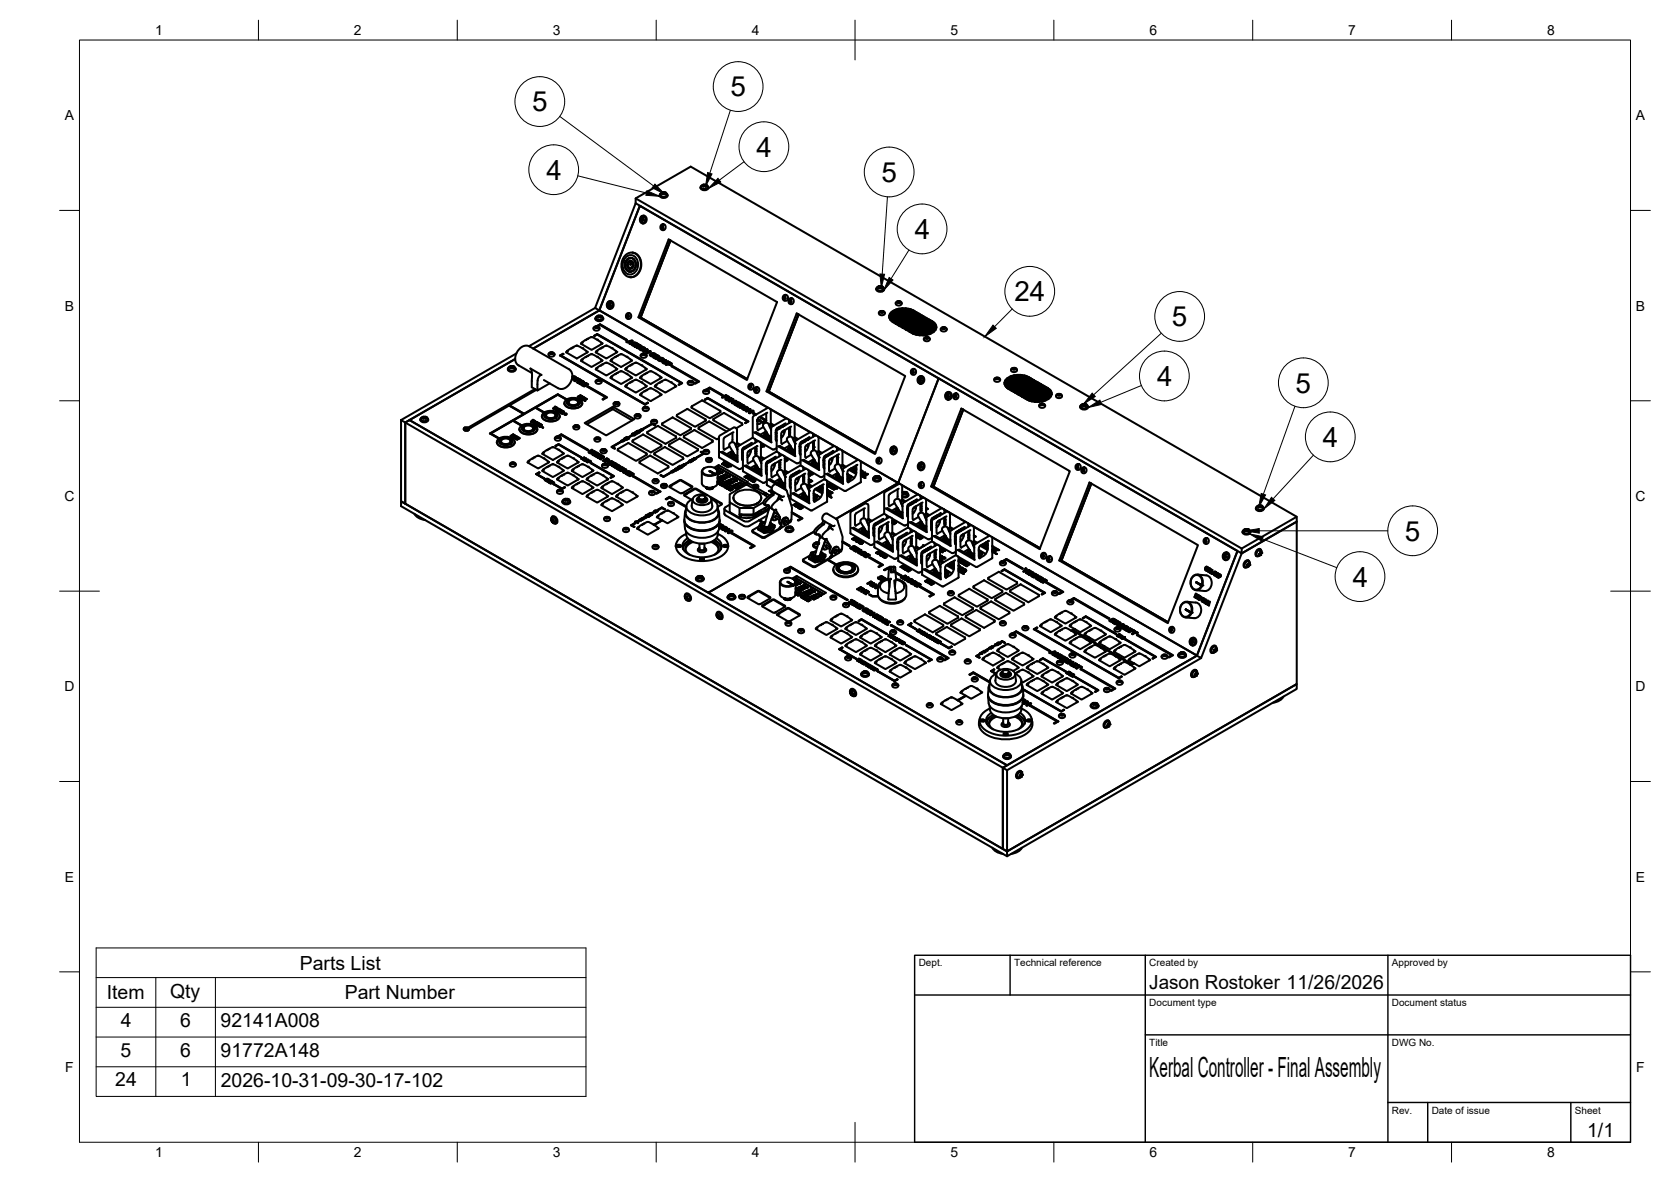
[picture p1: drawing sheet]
<svg xmlns="http://www.w3.org/2000/svg" width="420mm" height="297mm" viewBox="0 0 420 297" stroke-linecap="round" stroke-linejoin="round" font-family="sans-serif">
<defs><g id="words">
<g font-size="7">
<text x="133.8" y="28">5</text>
<text x="183.6" y="24.2">5</text>
<text x="190.2" y="39.4">4</text>
<text x="137.4" y="45.2">4</text>
<text x="221.6" y="45.7">5</text>
<text x="230" y="60">4</text>
<text x="255.1" y="75.7">24</text>
<text x="294.7" y="82">5</text>
<text x="290.9" y="97">4</text>
<text x="325.8" y="98.7">5</text>
<text x="332.7" y="112.3">4</text>
<text x="353.3" y="135.9">5</text>
<text x="340.1" y="147.4">4</text>
<text x="289" y="270.6">Kerbal Controller - Final Assembly</text>
</g>
<g font-size="4.9">
<text x="75.4" y="243.7">Parts List</text>
<text x="26.8" y="251.1">Item</text>
<text x="42.8" y="250.7">Qty</text>
<text x="86.7" y="251.1">Part Number</text>
<text x="289" y="248.5">Jason Rostoker 11/26/2026</text>
<text x="30.4" y="258">4</text>
<text x="45.3" y="258">6</text>
<text x="55.5" y="258.2">92141A008</text>
<text x="30.3" y="265.5">5</text>
<text x="45.3" y="265.5">6</text>
<text x="55.5" y="265.6">91772A148</text>
<text x="29" y="273">24</text>
<text x="45.5" y="273">1</text>
<text x="55.5" y="273.1">2026-10-31-09-30-17-102</text>
<text x="399.1" y="285.7">1/1</text>
</g>
<g font-size="3.5">
<text x="39" y="8.8">1</text>
<text x="89" y="8.8">2</text>
<text x="139" y="8.8">3</text>
<text x="189" y="8.8">4</text>
<text x="239" y="8.8">5</text>
<text x="289" y="8.8">6</text>
<text x="339" y="8.8">7</text>
<text x="389" y="8.8">8</text>
<text x="16.3" y="30.2">A</text>
<text x="411.3" y="30.2">A</text>
<text x="16.3" y="78">B</text>
<text x="411.3" y="78">B</text>
<text x="16.2" y="125.9">C</text>
<text x="411.2" y="125.9">C</text>
<text x="16.2" y="173.7">D</text>
<text x="411.2" y="173.7">D</text>
<text x="16.3" y="221.6">E</text>
<text x="411.3" y="221.6">E</text>
<text x="16.4" y="269.4">F</text>
<text x="411.4" y="269.4">F</text>
<text x="39" y="290.8">1</text>
<text x="89" y="290.8">2</text>
<text x="139" y="290.8">3</text>
<text x="189" y="290.8">4</text>
<text x="239" y="290.8">5</text>
<text x="289" y="290.8">6</text>
<text x="339" y="290.8">7</text>
<text x="389" y="290.8">8</text>
</g>
<g font-size="2.5">
<text x="231" y="242.9">Dept.</text>
<text x="255" y="242.9">Technical reference</text>
<text x="289" y="242.9">Created by</text>
<text x="350" y="242.9">Approved by</text>
<text x="289" y="252.8">Document type</text>
<text x="350" y="252.8">Document status</text>
<text x="289" y="262.9">Title</text>
<text x="350" y="262.9">DWG No.</text>
<text x="350" y="279.9">Rev.</text>
<text x="360" y="279.9">Date of issue</text>
<text x="396" y="279.9">Sheet</text>
</g>
</g></defs>
<!-- layer: Visible -->
<g fill="none" stroke="#000" stroke-width=".51">
<path d="M159.8 51.1l-10.2 26.3 1.1 .6 10.2-26.3M159.8 49.9l13.9-8 152.4 88v1.2l-13.9 8M159.8 51.1l152.4 88v-1.3l13.9-7.9M159.8 51.1v-1.2l152.4 87.9M161 51.8h.1M161.1 54.5l.5-.3a.95 .95 0 0 1 1 1.1 .95 .95 0 0 1-1.2 .8l-.4-.4M161.2 54.5l.6-.2 .5 .5-.1 .7-.3 .4-.5 .1-.4-.3-.1-.6zM161.2 55h.1M161.2 55h.2M161.2 54.9l-.2 .1 .2 .3M161.2 55.4h.1M161.2 54.9h.1"/>
<path d="M161.2 55.4l.1 .2v-.2M161.2 55l.1 .1M161.3 55.4h.1M161.3 55.1l.1 .2M161.4 55h.1M161.4 54.9l-.2 .1M161.4 55.3l-.1 .1M161.5 55v.1M161.5 55h.1M161.5 55.1l.2 .2h-.3M161.6 54.7l-.2 .1M161.6 55.3h.1"/>
<path d="M161.6 55.3h-.2M161.6 54.8l-.1 .2M166 48.9h.1M166.1 48.7l-.2 .2a.7 .7 0 0 0 .2 .7 .7 .7 0 0 0 .8 .1 .7 .7 0 0 0 .8-.1 .7 .7 0 0 0 .1-.8l-.1-.1M166.1 48.6a1 1 0 0 1 1.6 .1l-.2 .6-.7 .2-.7-.4zM166.2 57l.5 .2M166.2 57l.1 .1M166.3 57.2h.3M166.3 57.1h.4M166.3 57.2v.1M166.3 57.1v.1M166.3 56.9l.3 .1"/>
<path d="M166.4 56.9h.1M166.4 56.9l-.2 .1M166.4 56.9h.2M166.5 56.9h.1M166.5 57.2h.2h-.1M166.5 57.2l-.1 .2-.1-.1h.2M166.5 57.2h.1M166.5 56.7l.1 .2M166.5 56.7l.2 .1M166.5 56.7l-.1 .2M166.6 57h.1M166.6 48.4v.1"/>
<path d="M166.6 56.9v.1M166.6 48.5h.1M166.6 48.4h.1M166.6 57.1h-.3M166.6 48.6v.2M166.6 57.1l.1 .1h-.1M166.7 48.5h.1M166.7 48.5v.2M166.7 48.5l-.1 .1M166.7 48.4h.1M166.7 48.7h.1M166.7 48.7l-.1 .1"/>
<path d="M166.8 48.4h.2M167 48.4h.1M167 48.7h-.3M167 48.7h.1M167 48.4l.1 .1M167.1 48.5h.1M167.1 48.5l-.1 .2M167.1 48.5v.1M167.1 48.6l.1 .1h-.2M176.3 46.9v.1M176.3 46.8l-.1 .1a.69 .69 0 0 0 .2 .8 .69 .69 0 0 0 .7 .1 .71 .71 0 0 0 1-.8l-.2-.2M176.5 46.6l-.2 .3"/>
<path d="M176.5 46.6a.93 .93 0 0 1 1.5 .2l-.1 .4-.6 .3-.8-.1-.2-.4M176.8 46.7l.1 .1M176.8 46.5h.1M176.9 46.4v.1M176.9 46.4l.4 .1M176.9 46.5v.1M176.9 46.6h.1M176.9 46.6l.1 .2M176.9 46.6v.1M176.9 46.7h.1M177 46.7h.1M177 46.7h.3"/>
<path d="M177 46.7l-.1 .1M177.2 46.7h.1M177.2 46.4h.1M177.3 46.7h.1M177.3 46.6h.1M177.3 46.6v.2M177.3 46.6l.1 .1M177.4 46.7l.1 .1-.2-.1M177.4 46.5h.1M177.4 46.5l-.1 .1M177.4 46.4l-.1 .1M177.4 46.4v.1"/>
<path d="M149.6 77.4l-16.6 9.6M149.9 79.7l-.2 .4M150.1 79.5l-.2 .5 .6 .4 .9-.3 .2-.3-.3-.3M150.1 79.5a1.09 1.09 0 0 1 1.2 0M150.4 79.4h.1M150.4 79.6v.2l.1-.1M150.4 79.4l.1 .1M150.5 79.6h-.1M150.5 79.5l-.1 .1M150.5 79.5h.1M150.5 79.5v.2M150.5 78.1h.4l42.2 24.4"/>
<path d="M150.5 79.4h.1M150.5 79.6l.1 .1M150.5 79.6h.1M150.6 79.7h-.1M150.7 79.6h-.1M150.7 79.6h.1M150.7 78l-16.6 9.6M150.8 79.4h.1M150.8 79.4h-.4M150.8 79.6v.1M150.8 79.7l.2 .1M150.9 79.6h.1"/>
<path d="M150.9 79.5l-.1 .2M150.9 79.5h.1M150.9 79.5v.1M150.9 79.4v.1M151 79.4h-.2M151 79.6v.2M151 79.4h-.1M151 79.4h.1M151.5 79.7l.1 .1a.69 .69 0 0 1-.1 .8 .69 .69 0 0 1-.8 .1 .87 .87 0 0 1-1-.6M152.7 77.2l.3 .3 .4 .1M152.7 76.5h.1M152.8 76l.6-.2 .5 .3 .1 .6-.4 .7-.5 .1-.4-.3-.1-.7z"/>
<path d="M152.8 76.5v.1M152.8 76.5l.1 .1M152.8 76l.5-.3a.96 .96 0 0 1 1 .6 .96 .96 0 0 1-.3 1.1l-.6 .2M152.8 76.4h.1M152.8 76.7h.1M152.8 76.4l.3 .1M152.9 76.7v.1M152.9 76.8h.1M152.9 76.8v.2M152.9 76.5h.1M152.9 76.4v.1M152.9 76.4l-.2 .1"/>
<path d="M153 76.9l-.1 .1M153 76.9h.1M153 76.5h.1M153 76.6l.1 .1M153 76.8v.1M153.1 76.3l-.2 .1M153.1 76.8h-.1M153.1 76.3h.1M153.1 76.7v.1M153.1 76.8h.2M153.1 76.5l.1 .1M153.2 76.4h.1"/>
<path d="M153.2 76.5h-.1M153.2 76.4v.1M153.2 76.6v.1M153.3 76.2l-.1 .2M153.3 76.2l-.2 .1M153.3 76.6l.1 .1M153.3 76.8h.1M153.3 76.8h-.2M153.4 76.8h.1M153.4 76.7v.1M157.2 64.2a2.25 2.25 0 0 1 2.5-.5 2.25 2.25 0 0 1 1.4 2.1 3 3 0 0 1-3 3.8 3.4 3.4 0 0 1-.9-5.4zM157.4 64.6a1.86 1.86 0 0 1 2.1-.2 1.86 1.86 0 0 1 .9 1.9 2.13 2.13 0 0 1-2.8 2.5 2.76 2.76 0 0 1-.2-4.2z"/>
<path d="M157.5 65.4a1.33 1.33 0 0 1 1.6-.5 1.33 1.33 0 0 1 .8 1.5 1.42 1.42 0 0 1-.8 1.7 1.42 1.42 0 0 1-1.8-.5l-.1-.4a2.12 2.12 0 0 1 .3-1.8zM157.6 65.4a1.34 1.34 0 0 1 1.7-.3 1.34 1.34 0 0 1 .5 1.6 1.38 1.38 0 0 1-1.5 1.5 1.38 1.38 0 0 1-1.1-1.8zM157.6 65.4a1.36 1.36 0 0 1 1.7-.4 1.36 1.36 0 0 1 .6 1.7 1.4 1.4 0 0 1-1.6 1.6 1.4 1.4 0 0 1-1.1-1.9zM157.6 79.3l.1 .1M157.6 79.2l-.1 .1 .5 .3M157.6 79.2h.1M157.6 79.4h.4M157.6 79.4l.1 .1M157.6 79.5l.3 .1M157.6 79.4l.4 .1M157.7 79.4v.1M157.7 79.5v.2l.1-.1"/>
<path d="M157.7 79.2l.2 .1-.1-.1M157.7 79.2h.1M157.8 79.6l-.2 .1M157.8 79.2h.2M157.8 79.2h.1M157.8 79.2l.2-.1-.1 .1M157.8 79.6h.3h-.2M157.8 79.5v.1M157.9 79.6h.1M157.9 79l.1 .1M157.9 79.2l.1 .2M158 79.3l-.1 .1"/>
<path d="M158 79.4l.1 .1-.2 .1M158.1 68.2l.3 .1M158.5 65.5l-.5 .3-.3 .6 .2 .8 .5 .4M158.5 65.5l-.4 .2-.4 .6v.7l.4 .5 .4 .1 .6-.3 .2-.8-.1-.6M158.5 65.5l-.6 .9v.6l.3 .3h.3l.5-.3 .1-.3-.1-.7h.2M158.6 68.3h-.3M158.7 64.8h.1M158.7 64.8h-.3M158.8 64.8l.1 .1M158.8 65.6l.1 .1-.4 .8zM158.8 65.6l-.2 .9M159 63.5a3 3 0 0 1 1.9 4.6 2.41 2.41 0 0 1-2.5 1.5"/>
<path d="M159.1 65.9l-.1 1.1-.6 .3M160.5 79.7l27.3 15.8 7.6-19.6-27.3-15.7-7.6 19.5 .5 .1 26.9 15.5M168.5 60.4l-7.5 19.4M168.6 60.4l-7.5 19.4 26.8 15.5M197 74.8h.4M197 74.6v.2h.4M197 74.6l.1 .1M197 74.8l.1 .1M197.1 75.1h.1zM197.1 74.9h.3M197.1 74.9h.1M197.1 74.7l.3 .1"/>
<path d="M197.1 74.7h.1M197.2 74.7l.2 .1M197.2 74.6v.1M197.3 75h.2h-.2M197.3 75h-.1M197.3 75h.1M197.3 74.5l.1 .1zM197.3 74.5l-.1 .1h.2M197.3 75l-.2-.1v.2M197.4 74.8v.2M197.4 74.8l.1 .2h-.2M197.4 74.5l-.1 .2"/>
<path d="M198.4 75.6l.4 .1M198.5 75.7h.3M198.5 75.7h.1M198.5 75.8h.3M198.5 75.7h.4M198.5 75.8v.1M198.5 75.7v.1M198.6 75.5h.2M198.6 75.5h-.2l.1 .2M198.6 75.9h-.1M198.7 75.8h.2h-.1M198.7 75.8l-.1 .2-.1-.1"/>
<path d="M198.7 75.8h.1M198.7 75.3v.1M198.8 75.3l.1 .1M198.8 75.8l.1 .1M198.8 75.7l.1 .1M198.8 75.6v.1M198.8 75.5h-.2M198.8 75.7h.2M198.9 75.4l-.1 .1M199 75.7l-.1 .2M200.7 79l-7.5 19.4M200.8 79l-7.5 19.4 26.8 15.5"/>
<path d="M220.5 72.5h.1M220.5 72.3l-.1 .1a.71 .71 0 0 0 .1 .8 .71 .71 0 0 0 .8 .1 .87 .87 0 0 0 1-.6M220.7 72.1l-.2 .4M220.7 72.1a.88 .88 0 0 1 1.4 .3l-.1 .4-.6 .2-.6-.1-.3-.4M221 72h.1M221 78.4l.9-.3 .5 .3 .1 .4-.3 .3-.7 .1-.5-.2zM221.1 72.2l-.1 .1h.2M221.1 72v.1M221.1 72.1h.1M221.1 72.1v.2M221.1 72.1l-.1 .1M221.1 72.2h.1"/>
<path d="M221.2 72.2h.1M221.2 72.2l-.1 .1M221.2 72.2h.2M221.4 72.2h.1M221.4 78.5l.2 .1M221.4 72h-.4M221.4 72.2l.1 .1M221.4 72h.1M221.5 72.3h.2M221.5 72h.2M221.5 72.2h.1M221.5 72.1h.1"/>
<path d="M221.5 72.1v.2M221.5 72.1l.2 .2M221.5 78.4l-.1 .1M221.5 78.4l.1 .2M221.6 78.3l-.1 .1M221.6 78.2v.3l-.1-.2M221.6 72h.1M221.6 78.2l-.1 .1M221.6 72l-.1 .1M221.6 78.2h.1M221.7 78.2v.3M221.7 72h-.1"/>
<path d="M221.7 78.4l-.1 .1M221.7 78.2h.1M221.7 78.5h.1M221.8 78.2l.1 .3M221.8 78.2h-.1M221.9 78.2v.1M221.9 78.2h-.1M221.9 78.2v.3v-.2M221.9 78.4v.2M221.9 78.3l.1 .1M222 78.4l.1 .1M222 78.3h-.1"/>
<path d="M222 78.5l-.1 .1M222.1 72.3l.2 .5M223.6 79.4v.4h.6v-.4h-.6v.3M223.6 79.9h.6v.4h-.4zM223.8 78.9l-.2 .4h.6v-.4h-.4v.4M224 78.5l.2-.1v.4h-.4zM224.3 79.9h.7v.4h-.7zM224.3 79.4h.7v.4h-.7zM224.3 78.9h.7v.4h-.7zM224.3 78.4h.7v.4h-.7zM225 77.9l-.7 .4h.7v-.4v.4M225.2 79.9h.7v.4h-.7z"/>
<path d="M225.2 79.4h.7v.4h-.7zM225.2 78.9h.7v.4h-.7zM225.2 78.4h.7v.4h-.7zM225.2 77.9h.7v.4h-.7zM225.5 75.8h1l.2 .3v.4l-.6 .3-.7-.2-.2-.5 .3-.3M225.7 76l.1 .1zM225.8 75.9h.1M225.8 75.7v.4v-.2M225.8 75.7l.1 .1M225.8 75.7v.1M225.9 76l-.1 .1M225.9 77.6l-.7 .2h.7v-.2"/>
<path d="M226 75.8v.2M226 75.8l-.1 .2M226 76h-.1M226 76h.1M226.1 76l.1 .1M226.1 79.9h.7v.4h-.7zM226.1 79.4h.7v.4h-.7zM226.1 78.9h.7v.4h-.7zM226.1 78.4h.7v.4h-.7zM226.1 77.9h.7v.4h-.7zM226.1 75.7v.4v-.2M226.2 75.7v.1"/>
<path d="M226.2 75.7l-.2 .1M226.2 75.9l.1 .1-.1 .1zM226.2 75.9h.1M226.8 77.5l-.7 .1v.2h.7v-.3M227 79.9h.7v.4h-.7zM227 79.4h.7v.4h-.7zM227 78.9h.7v.4h-.7zM227 78.4h.7v.4h-.7zM227 77.9h.7v.4h-.7zM227.7 77.5h-.7v.3h.7v-.3M227.8 79.9h.7v.4h-.7zM227.8 79.4h.7v.4h-.7z"/>
<path d="M227.8 78.9h.7v.4h-.7zM227.8 78.4h.7v.4h-.7zM227.8 77.9h.7v.4h-.7zM227.8 77.5l.8 .1-.1 .2h-.7zM228.7 79.9h.7v.4h-.7zM228.7 79.4h.7v.4h-.7zM228.7 78.9h.7v.4h-.7zM228.7 78.4h.7v.4h-.7zM228.7 77.9h.7v.4h-.7zM228.7 77.6l.5 .2h-.5v-.2M229.6 79.9h.7v.4h-.7zM229.6 79.4h.7v.4h-.7z"/>
<path d="M229.6 78.9h.7v.4h-.7zM229.6 78.4h.7v.4h-.7zM229.6 78l.6 .3h-.6zM230.5 79.9h.7v.4h-.7zM230.5 79.4h.7v.4h-.7zM230.5 78.9h.7v.4h-.7zM230.5 78.5l.6 .3h-.6zM231.3 79.9h.8v.4h-.8zM231.3 79.4h.8v.4h-.8zM231.3 79l.6 .3h-.6zM232.2 79.9h.7v.4h-.7zM232.2 79.5l.6 .3h-.6z"/>
<path d="M233.1 80l.6 .3h-.6zM127.8 92.6h.1M127.9 92.4l-.2 .1a.7 .7 0 0 0 .2 .8 .7 .7 0 0 0 .8 .1 .7 .7 0 0 0 .8-.1 .7 .7 0 0 0 .1-.8l-.1-.1M128 92.2l-.2 .4M128 92.2a1.09 1.09 0 0 1 1.3 0M128.3 92.1h.1M128.4 92.1h.1M128.5 92.1v.1M128.5 92.2h.1M128.5 92.2v.2M128.5 92.2l-.2 .2M128.5 92.1h.1"/>
<path d="M128.5 92.4h.1M128.5 92.3h.1M128.5 92.1h-.2M128.5 92.4h-.2M128.6 92.1h.3M128.6 92.3h.2M128.8 92.4h.1M128.9 92.3h-.1M128.9 92.2h.1M128.9 92.2v.2M128.9 92.2l.1 .2h-.1M128.9 92.1v.1"/>
<path d="M128.9 92.1h.1M129.3 92.2l.2 .5-.5 .4-.8-.1-.4-.4M129.8 88.8l-29 16.8M133.7 95.8v1.5l1.4 .8M133.8 93.8l-3.5-2-.7-.9v-1.3l.4-1.2 .7-.8 1-.6 .8-.1 .7 .2 10 5.8 .6 1v1.4l-.4 1-.8 .8-1.1 .6-1.1-.1-3.6-2.1M134.5 97.8l-16.5 9.5 .3 .2 9.7-5.6 3.7 2.1M134.9 98l-6.8 3.9M135.2 95.6l.3-.9 .7-.5-2.8-1.6 .4 1.4-.1 1.8M135.2 95.6l-.1 1M138 88.8l.5-.3 .6 .1 .3 .3v.4l-.4 .3h-.7l-.4-.4zM138.2 96.3l-3.1 1.8v-1.5M138.4 88.7l.1-.1v.3v-.2"/>
<path d="M138.4 88.7h.1M138.5 88.8v.1M138.5 88.7v.1M138.5 88.6h.1M138.6 88.6v.3M138.6 88.6h.1M138.7 88.6v.2M138.7 88.8l.2 .1M138.7 88.8l-.2 .1M138.7 88.6v.3M138.7 88.6h.1M138.8 88.6l.2 .1"/>
<path d="M138.9 88.6h-.2M138.9 88.6l-.1 .3M138.9 88.7l-.1 .2M138.9 88.7v.1M138.9 88.8l-.1 .1M139 88.7h-.1M140.3 99.1l-8.5 4.9M140.3 99.1l2.2 1.3M141 89.3l21.2 12.2M141.6 88.9l-.8 .4 21.4 12.4 .6-.5M141.6 88.9l.1 .1-.7 .4 21.2 12.2M141.6 89l-.8 .4"/>
<path d="M143.9 94.8l.4-.1 .3 .3M143.9 94.6l.7 .1 .3 .3M143.9 94.6l.8 .1 .2 .4-.4 .3-.7-.1M144.6 95l-.3 .3-.5-.1 .3 .1M144.6 95l-.5 .2M145.1 95.2l.1-.1 .6 .3M145.2 95l.7 .4-.2 .1-.2-.1-.8 .4-.3-.1 .8-.5-.7 .5M145.2 95.1h-.2l.2 .1M145.8 95.6l.2 .1M145.8 95.6l.1-.1 .7 .3M145.9 99.4l-.6 .3h.7l-.2-.2 .2 .2M145.9 95.4l.7 .4-.2 .1-.2-.1-.8 .5-.2-.2 .8-.4-.8 .5"/>
<path d="M145.9 95.5l-.1 .1M145.9 99.3l.4 .2h-.5M146.1 86.4l.5-.6 2-1.1 .7 .2 1.2 .7 .8 .8M146.2 99.6l-.3-.2-.6 .3M146.4 99.6l-.6 .4M146.4 99.6l-.5 .4 .4 .2 .6-.3-.1-.1M146.4 99.6h.1l-.5 .3 .2 .2M146.4 99.6l.1 .1M146.7 95.9l-1 .5 .5 .4 .2-.2-.3-.1 .3 .2M146.7 95.9l.2 .1-.8 .5M146.7 95.9l-.9 .6M146.7 95.9l.2 .1"/>
<path d="M146.8 96.9l.2 .2M146.8 99.9l-.6 .2M146.9 99.9l-.6 .2-.3-.1M147 100l-.6 .3 .4 .2M147.3 96.3l-1 .5 .6 .3 .2-.1-.3-.2M147.3 96.2l.6 .4h-.7M147.4 96.8l-.2-.2 .3 .2-.2 .1-.3-.2-.2 .2M147.6 88.4l-1.2-.9-1.4-.6-1.9 .9-.7 .8M147.6 88.4v.2M147.6 88.4l.1 .1-2.7 1.6-2.6-1.6M147.7 97.2h.2l4.7 2.7M147.8 96.6l-.5-.3-.9 .5"/>
<path d="M147.9 97.2h-.2l4.6 2.7-.8 .4M147.9 97.1l4.8 2.8-1 .5-.2-.1 .8-.4M149.3 82.3l.5-.3 .6 .1 .3 .2v.4l-.4 .3-.6 .1-.4-.3zM149.4 84.4l.8-.4 21.3 12.3M149.8 82.2v.2M149.8 82.1v.3v-.2M149.8 82.2h.1M149.9 95.6l.5-.2 .6 .1 .2 .2v.4l-.3 .3h-.8l-.3-.4zM149.9 92.7l1.5-1.1 1.2-.4 1.5 .7 .9 .8M149.9 92.7l-.1 .1M149.9 92.7h.1M149.9 82.3l-.1 .1"/>
<path d="M149.9 82.1v.2M149.9 82.1h.1M149.9 82.1h-.2l.1 .1M150 82.3h.1M150 82.1v.2M150 82.3h-.1M150 82.1h.1M150.1 82l.8-.5 6.7 3.9M150.1 82.1v.2M150.1 82.1h.2l-.1 .1M150.1 82.3l.1 .1M150.2 82.1l-.1 .3 .1-.2"/>
<path d="M150.2 84l-.8 .4 .8-.3 21.1 12.2-.6 .4M150.2 83.9l21.4 12.4-1 .4 .7-.4M150.2 82.2v.2M150.2 82.2h.1M150.3 95.6v.2M150.3 95.5v.1M150.3 95.4l.1 .4-.1-.2M150.3 95.6h.1M150.5 95.5l-.1 .3-.1-.2M150.5 95.5h.1M150.5 95.5h-.2M150.5 95.5v.2"/>
<path d="M150.5 95.7l.2 .1M150.7 95.4l-.1 .4M150.7 95.4v.1M150.7 95.4l-.2 .1 .1 .2M150.7 95.6v.2l.1-.1M150.7 95.6l.1 .1M150.7 95.5v.3M150.9 81.5l6.8 3.9-.2 .1-6.6-3.8-.6 .3M150.9 81.5l-1 .5M151.3 90.6l-.7-.6-1.3-.8a1.21 1.21 0 0 0-1.6 .3l-1.4 .8-.2 .4M151.3 90.6v.1M151.3 90.6l.1 .1-2.7 1.5-2.5-1.6"/>
<path d="M151.3 86.3l.1 .1-2.7 1.5-2.5-1.6M155 92.7v.2M155 88.4l-1-.8-1.6-.7-1.8 .9-.8 .8M155 88.4v.2M155 88.4l.2 .1-2.7 1.6-2.6-1.6M155 92.7l.2 .1-2.7 1.6-2.6-1.7M157.3 92.7l1.8-1.3 .9-.2 1.5 .7 .9 .8M157.3 92.7v.1M157.3 92.7h.1M158.2 85.9l.3 .1M158.7 94.9l-1.2-1-1.4-.6-2.2 1.2-.4 .5M158.7 94.9l.1 .1"/>
<path d="M158.7 90.6l-.6-.6-1.4-.8a1.21 1.21 0 0 0-1.6 .3l-1.3 .8-.3 .4M158.7 90.6l.1 .1M158.7 85.8l-.5 .1 .3 .2 .2-.3-.2 .3M158.7 94.9l.2 .1-2.7 1.5-2.6-1.6M158.7 90.6l.2 .1-2.7 1.5-2.6-1.6M158.9 86.3l.8-.2 .5 .3-.2 .1-.3-.2-.5 .1-.1 .2 .5 .1-.3 .2-.5-.2zM158.9 85.6l-1.4 .3 .5 .1 .4 .2-.1 .2M158.9 85.6l.2 .1-.6 .8-.2-.2 .1-.1M159.1 85.7l-1.5 .2M159.1 86.5l.4 .3M160.2 86.5h.1l.6 .3M160.2 86.4l-.8-.3-.6 .4"/>
<path d="M160.3 86.4l.7 .4-.4-.1-.8 .5-.2-.1 .8-.5-.8 .5M160.3 86.5h-.2l.3 .1M160.7 87.7l.3-.3 .5-.1 .8 .4M160.8 87.4l.9-.2 .4 .2 .2 .3-.5 .4h-.6l-.4-.3zM161.1 87.6l.3 .4 .4-.1 .1-.3M161.1 87.7l.4 .3M161.1 86.8l-1 .6 .2 .1 1-.5-.2-.1M161.2 89.1l.8-.2 .5 .2 .1 .4-.3 .3-.7 .1-.5-.3zM161.3 87l-.2-.1-1 .5M161.5 89.2h.2M161.6 89.1l.1 .1M161.6 89.1l-.1 .1"/>
<path d="M161.6 89.1v.2M161.6 88.9l.1 .3M161.7 88.9v.1M161.7 88.9h.1M161.8 88.9v.3M161.8 89.2l-.1 .1M161.8 88.9h.1M161.8 88.9v.2M161.8 89.2h.1M161.9 88.9v.3M161.9 88.9h-.1M161.9 89.2l.1 .1"/>
<path d="M161.9 87.6l-.4 .3M161.9 87.6l-.5-.2-.3 .3M162 88.9l.1 .1M162 88.9h-.1M162 88.9v.3M162 89.1v.2M162 89.1v.1M162.1 89.1l.1 .1M162.1 89.2h-.1M162.1 89h-.1M162.4 97l-1.2-.9-1.4-.7-1.9 1.1-.6 .6M162.4 97l.1 .2"/>
<path d="M162.4 92.7l.1 .2M162.4 92.7l.2 .1-2.7 1.6-2.6-1.7M162.4 97l.2 .1-2.7 1.6-2.6-1.7M162.6 88.1l-.1 .7zM162.7 87.8l.2 .1-.1 .6M162.7 87.7l-1 .6 .2 .2 .7-.4M162.9 87.9l-.2-.1-.9 .6M163.4 88.3l-.6 .3 .6-.3h.2M163.4 88.2l.3 .1-1 .6-.2-.1M163.7 89.2l.2 .2 .4 .1-.2-.1M163.7 89.2l.4-.3 .3 .1 .1 .2 .4-.1-.6-.4-.6 .1-.3 .3 .5 .5 .8-.2-.5-.2M163.7 89.2l.4 .3"/>
<path d="M164.1 89.3l.5 .2M164.2 89.1l-.2 .1 .3 .2M164.6 89.1v.1M164.9 89.2l-.4-.3-.5-.1-.6 .4M164.9 89.7l-.1 .4zM165 98.2h.1M165 93.9h.1M165.3 89.3l.5 .4M165.3 89.3l.5 .4-.6 .2-.1 .4-.3-.2M165.3 89.2l-1 .6 .2 .2 .4-.3M165.3 89.3l-1 .6M165.4 90.3l.2-.2 .6-.2 .4 .2 .3 .3"/>
<path d="M165.4 90.2l.9-.3 .6 .5-.2 .3-.7 .1-.5-.3zM165.5 89.6l-.1 .2-.3-.2 .3 .1v-.2l-.3 .1M165.7 90.3l.5 .3M166.1 99.1l-1-.8-1.5-.7-2 1-.6 .7M166.1 99.1l.1 .2M166.1 94.9l-1.1-1-1.5-.6-2 1.1-.5 .6M166.1 94.9l.1 .1M166.1 99.2h.2l-2.7 1.6-2.6-1.6M166.1 94.9l.2 .1-2.7 1.5-2.6-1.6M166.6 90.3l-.3 .3h-.5l-.1-.3M166.6 90.3l-.4 .3M166.6 90.3l-.5-.2-.4 .2"/>
<path d="M166.9 91l.3 .3M167.3 90.5l.3 .1-.7 .4M167.3 90.5l-.7 .4v.3l.4 .2 .5-.1 .7-.4-.2-.1M167.5 90.6l-.2-.1-.7 .6M168 90.9l-.8 .3M168.1 88h.1M168.1 91l-.1-.1-.7 .4-.4-.3M168.1 91.4l.4-.1 .1 .2-.2 .1M168.1 91.5h.3M168.4 91.1l.5 .4M168.4 91l-1 .6 1.2 .1 .3-.2-.5-.4M168.4 91.1l-1 .5"/>
<path d="M168.6 91.4l-.2 .2-.3-.1M168.8 92.1l.2-.1 6.7 3.9M169 92l6.8 3.9-1 .5-.2-.1 .8-.4M169 91.9l-.2 .1 6.6 3.9-.7 .5M169.8 97l-.5-.5-1.6-.9a1.17 1.17 0 0 0-1.5 .3l-1.2 .8-.3 .4M169.8 97l.1 .2M169.8 97l.2 .1-2.7 1.6-2.7-1.6 .1-.1M173.2 95.8h1l.2 .3v.4l-.5 .3-.7-.1-.3-.5 .3-.4M173.5 95.9v.2M173.5 95.9h.1M173.5 95.9l-.1 .1M173.5 95.7v.4l-.1-.1"/>
<path d="M173.5 95.7l.1 .1M173.5 95.7v.1M173.7 95.8v.2M173.7 95.8l-.1 .2M173.7 96l-.2 .1M173.7 96h.1M173.7 95.8l.1 .2M173.8 95.7v.4M173.8 95.9v.2M173.9 95.7v.1M173.9 95.7l-.2 .1M173.9 95.9v.2l-.1-.1"/>
<path d="M173.9 95.9h.1M173.9 95.9l.1 .1M174 96l-.1 .1M177.1 98h1l.2 .3-.1 .4-.4 .3-.7-.1-.3-.6 .3-.3M177.4 98v.3M177.4 98.1v.2M177.4 98.1v.1M177.4 98h.1M177.4 98.3v-.1v.1M177.4 98v.1M177.5 98v.3M177.5 98h.1"/>
<path d="M177.6 98.2v.1M177.6 98v.2M177.6 98.2l-.2 .1M177.6 98l.1 .3v-.2M177.6 98h.1M177.6 97.9l.8-.4 3.3 1.8M177.6 98v.3M177.6 98.2h.3l-.2 .1M177.8 98v.1M177.8 98.1h.1M177.9 100l10.3 5.9-.7 .4h-.2l.7-.4M178.4 97.5l-.9 .4"/>
<path d="M178.4 97.4l3.3 1.9-.2 .1-3.1-1.8-.6 .4M182.5 99.3l-1 .6 .3 .1 .4-.3 .3 .2 .2-.1-.3-.2 .2 .2M182.5 99.3l.6 .3h-.7M183 99.6l-.5-.3-.9 .6M183.4 99.8l-.2-.1-.8 .6M188.3 97.1h.4M188.3 97.1l.1 .1M188.4 97.2h.3M188.4 97.2h.1M188.4 97.3h.3M188.4 97.2h.4M188.4 97.3v.1"/>
<path d="M188.4 97.2v.1M188.4 97h.3h-.2M188.5 97h.1M188.5 97l-.2 .1M188.6 97.4h-.2M188.6 97h.1M188.6 96.9l-.1 .1M188.6 97.3l-.1 .2-.1-.1M188.6 97.3h.2h-.1M188.6 97.3v.1M188.6 97.3h.1M188.6 96.8l.2 .1"/>
<path d="M188.6 96.8v.1M188.7 97.3l.1 .1M188.7 97.1l.1 .2M188.7 97v.1M188.7 97.1h.1M188.7 97.1l.2 .1M188.8 96.9l-.1 .1M188.9 97.2l-.1 .2M189.8 97.9l.3 .1M189.8 97.9v.1M189.9 98v.1M189.9 98.1h.3"/>
<path d="M189.9 97.8l.2 .1M189.9 97.8h.1M189.9 97.8l-.1 .1M190 98.2l-.2 .1M190 97.8h.2M190 98.2h.2M190 98.2h-.1M190.1 97.6l.1 .1M190.1 97.6l-.1 .2M190.1 98.2h.2M190.1 97.9h.1M190.1 98.2l-.2-.1-.1 .2"/>
<path d="M190.1 98l.1 .1M190.1 97.9l.1 .1M190.2 97.9l-.1 .1M190.2 98h-.4M190.2 98l.1 .2M190.2 97.7v.1M190.3 98.1l-.3 .1M192.7 98.3l27.3 15.8 7.6-19.6-27.3-15.8-7.6 19.6 .5 .1 26.9 15.5M224.2 80.7l-.3-.3h.3v.3M224.3 80.4h.7v.4h-.7zM224.5 80.9h.5v.4zM225.2 80.9h.7v.4h-.7z"/>
<path d="M225.2 80.4h.7v.4h-.7zM225.3 81.4h.6v.4zM226.1 81.4h.7v.4h-.7zM226.1 80.9h.7v.4h-.7zM226.1 80.4h.7v.4h-.7zM226.2 81.9h.6v.4zM227 81.9h.7v.4h-.7zM227 81.4h.7v.4h-.7zM227 80.9h.7v.4h-.7zM227 80.4h.7v.4h-.7zM227.1 82.4h.6v.4zM227.8 82.4h.7v.5h-.7z"/>
<path d="M227.8 81.9h.7v.4h-.7zM227.8 81.4h.7v.4h-.7zM227.8 80.9h.7v.4h-.7zM227.8 80.4h.7v.4h-.7zM228 82.9h.5v.4zM228.7 82.9h.7v.5h-.7zM228.7 82.4h.7v.5h-.7zM228.7 81.9h.7v.4h-.7zM228.7 81.4h.7v.4h-.7zM228.7 80.9h.7v.4h-.7zM228.7 80.4h.7v.4h-.7zM229.2 93.4h.4"/>
<path d="M229.2 93.3l.1 .1M229.2 93.2v.2M229.3 93.2v.1M229.3 93.4h.3M229.3 93.4v.1M229.3 93.5h.3M229.3 93.6h.2M229.3 93.5l.1 .2M229.3 93.3h.3h-.2M229.3 93.3h.1M229.4 83.8l-.6-.4h.6v.4M229.4 93.7h-.1"/>
<path d="M229.4 93.2h.2M229.4 93.2v.1M229.4 93.6v.2M229.5 93.6h-.1M229.5 93.1h.1M229.5 93.6h.2M229.6 93.4v.2M229.6 93.4l.1 .1v.1M229.6 93.4h.1M229.6 83.4h.7v.5h-.7zM229.6 82.9h.7v.5h-.7zM229.6 82.4h.7v.5h-.7z"/>
<path d="M229.6 81.9h.7v.4h-.7zM229.6 81.4h.7v.4h-.7zM229.6 80.9h.7v.4h-.7zM229.6 80.4h.7v.4h-.7zM229.6 93.1v.2M229.6 93.1l-.2 .1M229.7 93.6h-.2M229.8 83.9l.5 .2v-.1h-.5M230.5 84.1l.7 .1M230.5 84.1v-.1h.7v.3M230.5 83.4h.7v.5h-.7zM230.5 82.9h.7v.5h-.7z"/>
<path d="M230.5 82.4h.7v.5h-.7zM230.5 81.9h.7v.4h-.7zM230.5 81.4h.7v.4h-.7zM230.5 80.9h.7v.4h-.7zM230.5 80.4h.7v.4h-.7zM230.8 96l.7 .5M230.9 95.3v.1M230.9 95.4l.1 .1M230.9 94.9l.7-.3 .4 .3 .1 .7-.4 .7h-.6l-.3-.3-.1-.6zM230.9 94.8l.5-.3a.96 .96 0 0 1 1.1 .6 .96 .96 0 0 1-.4 1.1l-.6 .3M231 95.5v.2M231 95.3h.1"/>
<path d="M231 95.3h.3M231 95.2l-.1 .1M231 95.7h.1M231 95.7l.1 .2v-.2M231.1 95.3v.1M231.1 95.3h.1M231.1 95.4h.1M231.1 95.4l.1 .1M231.2 95.6h.1M231.2 95.3h.1M231.2 95.2h-.1M231.2 95.2h.1"/>
<path d="M231.2 95.6h.3M231.3 95l-.1 .1M231.3 95.2v.1M231.3 95.3v.1M231.3 95.3h.1M231.3 95.4l.1 .1M231.3 95v.2M231.3 84.3v-.3h.8v.3M231.3 83.4h.8v.5h-.8zM231.3 82.9h.8v.5h-.8zM231.3 82.4h.8v.5h-.8zM231.3 81.9h.8v.4h-.8z"/>
<path d="M231.3 81.4h.8v.4h-.8zM231.3 80.9h.8v.4h-.8zM231.3 80.4h.8v.4h-.8zM231.3 84.3h.7M231.4 95.5h.1M231.4 95.5l.1 .2-.3-.1M231.4 95.6h.1M231.5 95.6h.1M232.2 83.4h.7v.5h-.7zM232.2 82.9h.7v.5h-.7zM232.2 82.4h.7v.5h-.7zM232.2 81.9h.7v.4h-.7z"/>
<path d="M232.2 81.4h.7v.4h-.7zM232.2 80.9h.7v.4h-.7zM232.2 80.4h.7v.4h-.7zM232.6 84.8l-.3 .3v.3l.6 .4 .8-.3 .1-.4-.3-.3M232.6 84.8h.9M232.8 84.9l.1 .2 .1-.1M232.9 84.8v.1M232.9 84.9v.2M232.9 84.9h-.1M232.9 84.7v.4M232.9 84.7h.1M232.9 84.7v.1"/>
<path d="M232.9 84.2v-.2h-.7v.3M232.9 84.2l-.7 .1M233 84.8v.2zM233.1 85h.1M233.1 83.4h.7v.5h-.7zM233.1 82.9h.7v.5h-.7zM233.1 82.4h.7v.5h-.7zM233.1 81.9h.7v.4h-.7zM233.1 81.4h.7v.4h-.7zM233.1 80.9h.7v.4h-.7zM233.1 80.4h.7v.4h-.7zM233.1 84.8v.2"/>
<path d="M233.1 85l.1 .1M233.2 84.9l.2 .1-.2 .1zM233.2 84.7v.4M233.2 84.7l.2 .1-.2 .1M233.2 84.7l-.1 .1M233.2 84.9v.2M233.8 84h-.7v.2M233.8 83.9l-.7 .2M234 83.4l.7 .1-.7 .4zM234 82.9h.7v.5h-.7zM234 82.4h.7v.5h-.7zM234 81.9h.7v.4h-.7z"/>
<path d="M234 81.4h.7v.4h-.7zM234 80.9h.7v.4h-.7zM234.4 80.7l.1 .1h-.5v-.3l.4 .2M234.8 82.9h.4l-.4 .5zM234.8 81.9h.6v.4h-.6zM234.8 81.1l.3 .2h-.3zM235.2 81.4l.2 .4h-.6v-.4h.4v.4M235.3 82.8l.1-.4h-.6v.5h.4M235.4 81.9v.4M236.1 95.2h.1M236.6 82.5l.8-.3 .6 .3v.4l-.3 .3-.6 .1-.5-.3zM237.1 82.4h.1"/>
<path d="M237.1 82.5v.1l.1-.1M237.1 82.4v.1M237.1 82.4v.2v-.1M237.1 82.3l.1 .3M237.1 82.3v.1M237.1 82.3h.1M237.2 82.3v.3M237.2 82.3h.2M237.3 82.3v.2M237.3 82.5h.1M237.3 82.5h-.1M237.3 82.3l.1 .3"/>
<path d="M237.5 82.3v.1M237.5 82.3h-.1M237.5 82.3l-.1 .3 .1-.2M237.5 82.4v.1M237.5 82.5v.1l-.1-.1M237.5 82.4h.1M237.5 82.5v.1M237.8 99.2l.1 .5M237.8 99.2h.1M237.8 98.9l.7-.3 .5 .4v.7l-.4 .6h-.6l-.3-.4-.1-.6zM237.9 98.8l.5-.3a.96 .96 0 0 1 1 .6 .96 .96 0 0 1-.4 1.1l-.5 .3M237.9 99.3h.1"/>
<path d="M237.9 99.7h.1M237.9 99.3h.2M237.9 99.7l.1 .2v-.2M238 99.3v.1M238 99.3h.1M238.1 99.4h.1M238.1 99.4v.1M238.1 99.3h.1M238.1 99.6l-.1 .1M238.1 99.6h.1M238.1 99.6v.1M238.1 99.5h.1"/>
<path d="M238.2 99l-.2 .3M238.2 99.3l.1 .2M238.2 99.6h.1M238.2 99v.3M238.2 99.3h.1M238.3 99.5h.1M238.3 99.5h.2M238.3 99.6h.1M238.4 99.6h-.1M238.4 99.6h.1M238.4 99.6h-.3M239.8 99.5l.5 .2"/>
<path d="M239.8 99.5l.1 .1M239.9 99.6h.3M239.9 99.8l.1 .1M239.9 99.6h.4M239.9 99.7v.2l.2-.1M239.9 99.6v.1M240 99.4h.2h-.2M240 99.4h.1M240 99.4l-.2 .1M240.1 99.4h.1M240.1 99.4h-.1M240.2 99.2v.3"/>
<path d="M240.2 99.7h.1h-.2l-.1 .2M240.2 99.5h.1M240.2 99.6l.1 .2-.4-.1M240.3 99.3h-.2M250.3 95h1l.2 .4-.1 .3-.5 .3-.7-.2-.2-.5 .3-.3M250.4 95.2l.2 .1M250.5 95l.1 .3M250.5 95.1l-.1 .1M250.5 95.1v.2M250.5 94.9l.1 .4M250.6 94.9l.1 .1M250.6 94.9l-.1 .2"/>
<path d="M250.7 95.2l-.2 .1M250.7 95l-.1 .2M250.7 95h.1M250.7 95v.2M250.7 95.2h.1M250.8 95l-.1 .2M250.8 95h-.1M250.9 95.1v.2l.1-.1M250.9 94.9l-.1 .1M250.9 95.1h.1M250.9 95.1v.2l-.1-.1M250.9 95.1l.1 .1"/>
<path d="M250.9 95v.1M251 95h-.1M251 95l-.1-.1v.4M252.6 96.4v-.3h.6v.4h-.6M252.6 96.1v.4M252.6 96.1h.6v-.5h-.4v.5M252.6 96.6l.2 .5h.4v-.4h-.6M252.8 95.6l-.2 .4M252.9 97.1l.3 .3v-.2h-.3M253.2 95.2v.4h-.4zM253.3 97.2h.7v.4h-.7zM253.3 96.7h.7v.4h-.7z"/>
<path d="M253.3 96.1h.7v.4h-.7zM253.3 95.6h.7v.5h-.7zM253.3 95.1h.7v.5h-.7zM253.3 95h.7M253.5 97.7l.5 .3v-.3h-.5M254 94.6l-.7 .4M254 94.6v.4zM254.2 97.7h.7v.4h-.7zM254.2 97.2h.7v.4h-.7zM254.2 96.7h.7v.4h-.7zM254.2 96.1h.7v.4h-.7zM254.2 95.6h.7v.5h-.7z"/>
<path d="M254.2 95.1h.7v.5h-.7zM254.2 94.6h.7v.4h-.7zM254.2 94.5l.7-.2v.2zM254.3 98.2h.6v.3zM254.7 92.6h.1M254.8 92.7l-.1 .1M254.8 92.7v.1l.2-.1M254.8 92.6v.1M254.8 92.6v.2h-.1M254.8 92.5v.3M254.9 92.5v.3M254.9 92.5h.1"/>
<path d="M254.9 92.5l-.2 .1M255 92.7l.2 .1M255 92.5v.2M255 92.5v.3M255 92.5h.1M255.1 98.2h.7v.4h-.7zM255.1 97.7h.7v.4h-.7zM255.1 97.2h.7v.4h-.7zM255.1 96.7h.7v.4h-.7zM255.1 96.1h.7v.4h-.7zM255.1 95.6h.7v.5h-.7zM255.1 95.1h.7v.5h-.7z"/>
<path d="M255.1 94.6h.7v.4h-.7zM255.1 94.3l.7-.1v.3h-.7zM255.1 92.5h-.1M255.1 92.5v.3M255.1 92.6v.2M255.2 92.5l.1 .1M255.2 92.6l.1 .2h-.1M255.2 92.6h.1M255.2 98.7h.6v.3zM255.3 92.6h-.1M255.4 92.5h-1l-.2 .3 .1 .4 .6 .3 .6-.1 .2-.6-.3-.3M255.9 98.7h.8v.4h-.8z"/>
<path d="M255.9 98.2h.8v.4h-.8zM255.9 97.7h.8v.4h-.8zM255.9 97.2h.8v.4h-.8zM255.9 96.7h.8v.4h-.8zM255.9 96.1h.8v.4h-.8zM255.9 95.6h.8v.5h-.8zM255.9 95.1h.8v.5h-.8zM255.9 94.6h.8v.4h-.8zM255.9 94.2h.8v.3h-.8zM256.1 99.2h.6v.3zM256.8 99.2h.7v.4h-.7zM256.8 98.7h.7v.4h-.7z"/>
<path d="M256.8 98.2h.7v.4h-.7zM256.8 97.7h.7v.4h-.7zM256.8 97.2h.7v.4h-.7zM256.8 96.7h.7v.4h-.7zM256.8 96.1h.7v.4h-.7zM256.8 95.6h.7v.5h-.7zM256.8 95.1h.7v.5h-.7zM256.8 94.6h.7v.4h-.7zM256.8 94.2l.7 .1v.2h-.7zM256.9 99.7h.6v.3zM257.7 99.7h.7v.4h-.7zM257.7 99.2h.7v.4h-.7z"/>
<path d="M257.7 98.7h.7v.4h-.7zM257.7 98.2h.7v.4h-.7zM257.7 97.7h.7v.4h-.7zM257.7 96.7h.7v.4h-.7zM257.7 96.1h.7v.4h-.7zM257.7 95.6h.7v.5h-.7zM257.7 95.1h.7v.5h-.7zM257.7 94.6h.7v.4h-.7zM257.7 94.4l.5 .1h-.5zM257.7 97.2h.7v.4h-.7zM258.6 99.7h.7v.4h-.7zM258.6 99.2h.7v.4h-.7z"/>
<path d="M258.6 98.7h.7v.4h-.7zM258.6 98.2h.7v.4h-.7zM258.6 97.7h.7v.4h-.7zM258.6 97.2h.7v.4h-.7zM258.6 96.7h.7v.4h-.7zM258.6 96.1h.7v.4h-.7zM258.6 95.6h.7v.5h-.7zM258.6 95.1h.7v.5h-.7zM258.6 94.7v.3h.6l-.4-.2M258.6 94.7l.2 .1M259.5 99.7h.7v.4h-.7zM259.5 99.2h.7v.4h-.7z"/>
<path d="M259.5 98.7h.7v.4h-.7zM259.5 98.2h.7v.4h-.7zM259.5 97.7h.7v.4h-.7zM259.5 97.2h.7v.4h-.7zM259.5 96.7h.7v.4h-.7zM259.5 96.1h.7v.4h-.7zM259.5 95.6h.7v.5h-.7zM259.5 95.2l.5 .4h-.5zM260.3 99.7h.7v.4h-.7zM260.3 99.2h.7v.4h-.7zM260.3 98.7h.7v.4h-.7zM260.3 98.2h.7v.4h-.7z"/>
<path d="M260.3 97.7h.7v.4h-.7zM260.3 97.2h.7v.4h-.7zM260.3 96.7h.7v.4h-.7zM260.3 96.1h.7v.4h-.7zM260.3 95.7l.6 .4h-.6zM261.2 99.7h.7v.4h-.7zM261.2 99.2h.7v.4h-.7zM261.2 98.7h.7v.4h-.7zM261.2 98.2h.7v.4h-.7zM261.2 97.7h.7v.4h-.7zM261.2 97.2h.7v.4h-.7zM261.2 96.7h.7v.4h-.7z"/>
<path d="M261.2 96.2l.6 .3h-.6zM262.1 99.7h.7v.4h-.7zM262.1 99.2h.7v.4h-.7zM262.1 98.7h.7v.4h-.7zM262.1 98.2h.7v.4h-.7zM262.1 97.7h.7v.4h-.7zM262.1 97.2h.7v.4h-.7zM262.1 96.7l.6 .4h-.6zM263 99.7h.7v.4h-.7zM263 99.2h.7v.4h-.7zM263 98.7h.7v.4h-.7zM263 98.2h.7v.4h-.7z"/>
<path d="M263 97.7h.7v.4h-.7zM263 97.2l.5 .4h-.5zM263.8 99.7h.4l-.4 .4zM263.8 99.2h.6l-.2 .4h-.4zM263.8 98.7h.6v.4h-.6zM263.8 97.8l.3 .3h-.3zM264.2 98.2l.2 .4h-.6v-.4h.4v.4M264.4 98.7v.4M265.6 99.3l.5-.3 .7 .1 .2 .2v.4l-.3 .3h-.6l-.5-.3zM266 99.3l.1 .1M266.1 99.2v.2M266.1 99.1v.1"/>
<path d="M266.1 99.2l-.1 .1M266.1 99.2h.1M266.1 99v.3M266.1 99l.1 .1M266.1 99v.1M266.2 99v.3M266.2 99l.1 .1M266.3 99.1v.2M266.3 99.3l-.2 .1M266.3 99.3l.2 .1M266.3 99l.1 .3M266.4 99l-.1 .1"/>
<path d="M266.4 99v.3M266.4 99.2v.2M266.5 99v.1M266.5 99l-.2 .1M266.5 99.2h.1M266.5 99.2v.2M266.5 99.2l.1 .1M266.5 99.1v.1M266.6 99.3l-.1 .1M100.8 105.6v20.4l1.1 .6v-20.4l27.6-16-26.4 15.4 74.8 43.3h.4M100.8 105.6l151.4 87.3v20.4l1 .7M101.9 106.2l1.1-.6 150.2 86.7-1 .6v20.4l-150.3-86.7z"/>
<path d="M103.1 105.6h.1M105.8 105.3h.1M105.9 105.1l-.2 .5M105.9 105a.96 .96 0 0 1 1.6 .1l-.2 .6-.8 .1-.6-.3zM106.3 104.8h.3M106.3 104.8h.1M106.4 104.8h.1M106.4 104.9h.1M106.5 104.9l.1 .2M106.5 104.9h.1M106.5 104.9l-.2 .2h.2M106.5 105v.1"/>
<path d="M106.5 105.1h.1M106.6 105h.1M106.7 105l-.1 .1M106.7 105l.1 .1M106.8 105.1h.1M106.8 104.8h-.1M106.8 104.8h.1M106.8 105v.1M106.9 104.9h.1M106.9 104.9v.3M106.9 104.9l.1 .3M106.9 104.8h.1"/>
<path d="M106.9 104.8h-.1M107 104.8h.1M107 104.8h-.1M107.5 105.1l.1 .2a.59 .59 0 0 1-.5 .8h-.4a.87 .87 0 0 1-1-.5M116.6 107.8a.74 .74 0 0 0 .7 .4 .74 .74 0 0 0 .7-.4M116.7 107.6l.8-.2h.2l.2 .4-.8 .2-.2-.1zM116.8 108.1v.1M116.8 107.4l-.2 .3a.7 .7 0 0 0 .7 .4 .7 .7 0 0 0 .7-.4l-.3-.3M116.9 108.2h.8M117 107.7l.4-.2 .2 .2-.4 .1zM117.2 107.6v.3h.1M117.5 107.6l-.5 .1 .1 .1"/>
<path d="M117.5 107.6v.2zM117.8 108.1l-.1 .1M123.2 109l8.5-5-8.5 4.9 2.2 1.3M124.9 111.2a2.6 2.6 0 0 0 3.9 .9l.6-.6v-.3M124.9 111.1v.1M125.2 110.4a3.1 3.1 0 0 1 4.2 .3 1.41 1.41 0 0 1-1.6 1.6l-.6 .1a1.99 1.99 0 0 1-2.3-1.3zM125.6 110.4a2.28 2.28 0 0 1 3.3 .3 1.51 1.51 0 0 1-2 1.2 1.33 1.33 0 0 1-1.4-1.2zM125.6 110.9l.4 .6 1 .3 1.2-.2 .4-.3 .1-.4M125.7 111v.2M125.7 111l.4-.7 .9-.3 1.2 .2 .4 .4 .1 .4M125.7 110.7l-.1 .2M126 111l.3-.6 1.1-.2 .7 .3 .2 .6"/>
<path d="M126 111v.1M126 110.7v.2M128.1 101.9l3.7 2.1M128.1 101.9v.1M128.3 110.7l.1 .3-.3 .3-.7 .3-1-.2-.4-.5M128.6 110.7l.1 .2M128.7 111l-.1 .2M128.7 116.4l.1 .2 .1-.1M128.8 116.4h.1M128.8 116.3v.3M128.8 116.3h.1M128.8 116.3h-.1l.1 .3v-.2"/>
<path d="M128.9 116.3v.2zM129 116.5h.1M129 116.3v.2M129 116.3h.1M129 109.1l-.6 .4 .8-.3h-.2M129 116.5l.1 .1M129.1 116.3v.3M129.1 109.2l-.7 .4M129.1 116.3h.2l-.2 .3 .2-.1-.2-.1M129.1 116.3h-.1M129.3 109.4l.3 .3M129.3 109.3l-.7 .4 .4 .2 .5-.1 .1-.3-.3-.1"/>
<path d="M129.3 110.1l.4 .1M129.3 109.4l-.6 .3M129.4 116.3h-1l-.2 .3v.4l.7 .3 .6-.1 .2-.6-.3-.3M129.4 111.1v.1M129.5 109.6l-.3 .3-.3-.2 .4 .1 .1-.3-.5 .2M129.9 109.7l.2 .1-.6 .3M129.9 109.7l-.6 .4M129.9 109.7l.1 .1M130.2 110.1l.3 .2zM130.3 110.3h-.4l.2 .2M130.3 110l-.6 .3 .5 .2-.3-.2M130.3 109.9l.4 .2h-.5"/>
<path d="M130.6 107.8v.1M130.7 110.2l-.4-.2-.6 .3M130.9 107.2a3.1 3.1 0 0 1 4.1 .3 1.41 1.41 0 0 1-1.6 1.6h-.5a1.99 1.99 0 0 1-2.3-1.3zM131.1 107l-2.2-1.3-5.5 3.2 2.1 1.3-2.1-1.3M131.3 107.1a2.28 2.28 0 0 1 3.3 .3 1.51 1.51 0 0 1-2 1.2 1.33 1.33 0 0 1-1.5-1.2zM131.3 107.6l.4 .7 .9 .2 1.2-.2 .4-.3 .2-.4M131.4 107.7v.2M131.4 107.4l-.1 .3 .3-.5 .6-.4h1.1l.9 .4 .1 .7M131.6 107.6l.3 .5 .8 .2 1.1-.2 .3-.5M131.6 107.7l.4-.5 1.1-.3 .8 .4 .1 .5M131.7 107.7v.1M131.7 107.4l-.1 .3"/>
<path d="M133.9 105.6l.5 .2M134 107.4l.1 .3M134 105.5l.4 .2-.9 .3 .5-.4-.5 .4M134 105.5v.1M134.3 107.4l.1 .3M134.5 105.8l-.7 .4 .5-.1 .2 .1M134.5 105.8h.1l-.2 .2M134.6 105.9l-.7 .3M134.7 102.4l2.2 1.2M134.9 106.1h.1l-.7 .3M134.9 106.5l-.1 .3M134.9 106l-.3 .2"/>
<path d="M135 106.1l-.4 .1-.2-.2 .2 .2M135.1 107.8a1.49 1.49 0 0 1-1.6 1.4h-.6a1.99 1.99 0 0 1-2.3-1.3M135.2 106.2l-.7 .3h.4M135.2 106.2l.3 .3h-.4l-.1 .3-.2-.1 .1-.2M135.3 106.4l-.1 .1-.2-.1 .2 .1 .1-.2-.3 .1M135.5 106.4l-.3-.2-.6 .4M135.6 118.8l-.8 .3 2.1 1.3 .1-.1-2-1.2M135.6 118.7l.1 .1-.7 .4 1.9 1.1M135.6 106.5l.4 .2M135.6 118.8l-.8 .4M135.7 106.4l.4 .3-1 .2 .6-.3-.5 .3M135.7 106.5h-.2l.2 .1"/>
<path d="M136.1 106.7l-.6 .4 .4 .2M136.1 106.8h.2l-.6 .3M136.1 106.8l-.6 .3M136.1 106.8h.1M136.2 104.5a1.54 1.54 0 0 0 1.7 1.4h.6a1.88 1.88 0 0 0 2.2-1.4M136.3 107.4l.3 .1M136.4 107.3h-.2l.4 .1-.2-.1M136.4 114.1l.1-.4 .7-.5 2-.8 1.9 1 .5 .7M136.5 103.9a3.1 3.1 0 0 1 4.2 .3 1.41 1.41 0 0 1-1.6 1.6h-.6a1.99 1.99 0 0 1-2.3-1.3zM136.8 103.7l-2.2-1.2-5.5 3.2 2.1 1.2-2.1-1.2M136.9 103.9a2.28 2.28 0 0 1 3.3 .3 1.51 1.51 0 0 1-2 1.1 1.33 1.33 0 0 1-1.4-1.1zM137 104.4l.4 .6 1 .2 1.1-.2 .5-.6"/>
<path d="M137 104.4l.2-.5 1.1-.4 1.3 .2 .4 .7M137 104.4l.1 .2M137.1 104.1l-.1 .3M137.3 104.4l.3-.5 1-.2 .9 .3 .2 .6M137.3 104.4v.2M137.4 104.2l-.1 .2M137.8 116.1l-1.1-.9-1.5-.7-2 1.1-.5 .6M137.8 116.1l.1 .2M137.9 116.1l.1 .1-2.7 1.5-2.6-1.6M139.5 102.3l.5 .2M139.6 102.2h-.1l.1 .1M139.6 102.2l.4 .2"/>
<path d="M139.7 104.2v.2l-.2 .4-1 .3-.9-.2-.3-.5M139.7 112.1l.7-.5 5.7 3.3M140 104.1v.3M140 109.8l.1 .1M140 104.4l-.1 .2M140 102.4l-.9 .2 .5-.3-.5 .4M140.1 109.9v.2M140.1 109.9h.1M140.1 109.7v.4M140.1 102.5l-.7 .4 .4-.1 .3 .1M140.1 102.5h.1l-.2 .2M140.2 102.6l-.7 .3"/>
<path d="M140.2 109.8v.2M140.2 110l-.1 .1M140.2 109.8h.1M140.2 109.7l-.2 .1M140.3 109.8v.2v-.2M140.3 110h-.1M140.3 109.8h.1M140.3 109.7l.8-.5 6.8 3.9M140.3 110l.2 .1M140.4 109.7l.2 .1M140.4 109.7h-.1M140.4 109.7v.4"/>
<path d="M140.4 111.6l5.8 3.3-5.8-3.2-.7 .3 .7-.4M140.5 109.9l-.1 .2M140.5 109.9h.1M140.5 102.8h.1l-.7 .3M140.5 102.7l-.3 .2M140.5 103.2l-.1 .2M140.5 109.9l.1 .1M140.5 103.2l-.1 .2 .2 .1 .2-.3M140.6 110l-.2 .1M140.6 102.8l-.4 .1-.2-.2 .2 .2M140.6 109.8l-.2 .3M140.7 109.8h-.9l-.2 .2-.1 .4 .5 .3h.7l.3-.4-.3-.5"/>
<path d="M140.8 102.9l-.7 .3h.4M140.8 102.9l.3 .2-.4 .2M140.9 103.1l-.1 .1-.2-.1 .2 .1v-.2l-.2 .1M141.1 103.1l-.3-.2-.7 .4M141.1 109.2l-.9 .5M141.1 109.1l6.9 4-.2 .1-6.7-3.8-.6 .3M141.2 103.2l.4 .2M141.2 103.1l.5 .3-1 .2 .6-.3-.5 .3M141.2 103.2h-.1l.2 .1M141.6 118.2l-1.2-.9-1.4-.6-1.9 .9-.7 .8M141.6 118.2v.2M141.6 118.2l.1 .1-2.7 1.6-2.6-1.6"/>
<path d="M141.6 113.9l.1 .1-2.7 1.6-2.6-1.6M141.7 103.4l-.6 .4 .4 .2M141.7 103.5h.2l-.6 .3M141.7 103.5l-.6 .3M141.7 103.5h.1M141.9 101.3v.1a2.6 2.6 0 0 0 3.8 .9 .98 .98 0 0 0 .7-1M141.9 104.1l.5 .1M142 104h.4M142 104h.2M142 103.9l.1 .2M142.1 104.1l-.1 .1zM142.2 100.6a3.1 3.1 0 0 1 4.1 .3 1.41 1.41 0 0 1-1.6 1.6l-.5 .1a1.99 1.99 0 0 1-2.3-1.3z"/>
<path d="M142.3 104h.2l-.2 .1M142.3 103.9l-.1 .2M142.4 100.4l-2.1-1.2-5.6 3.2 2.1 1.3M142.5 100.4l-2.2-1.3-8.5 4.9-3.7-2.1M142.6 100.6a2.28 2.28 0 0 1 3.3 .3 1.51 1.51 0 0 1-2 1.2 1.33 1.33 0 0 1-1.5-1.2zM142.6 101.1l.4 .6 .8 .3 1.4-.2 .5-.7M142.6 101.2l.4-.7 .9-.3 1.2 .2 .5 .4v.4M142.7 101.2v.2M142.7 100.9l-.1 .2M142.9 101.2l.5-.6 .9-.2 .9 .4 .1 .5M143 101.2v.1M143 100.9l-.1 .2"/>
<path d="M144.5 106.9l-.3 .2v.4l.6 .4 .8-.3v-.5l-.3-.2M144.7 107h.1M144.7 107.2l-.1 .1 .2-.1M144.7 107.2h.1M144.7 107v.1M144.7 107.1h.1M144.7 107.1l.1 .1M144.8 107.2h.1M144.8 106.9l-.1 .1M144.8 107h.1M144.8 107.1l.1 .1M144.8 107.1h.1"/>
<path d="M144.8 107h.2M144.9 107.2h.1M144.9 107.2h-.1M145 107.2h.1M145 107h.1M145 107.1l-.1 .1M145.1 107.1h.1M145.1 106.9v.1M145.1 107.1v.1M145.1 107.2h.1M145.1 107h.1M145.1 107.2l.1 .1-.1-.1"/>
<path d="M145.1 107v.1M145.3 116.1l-1.2-.9-1.5-.7-2 1.1-.5 .6M145.3 116.1v.2M145.3 116.1l.1 .1-2.7 1.5-2.6-1.6M145.3 106.9h-.7M145.3 100.9l-.1 .5-.8 .4-1-.1-.5-.6M145.6 100.9l.1 .2M145.6 101.2v.2M146.7 115.1l-.2 .4zM146.8 115.7l.3-.3zM146.9 115l-.2 .3M146.9 114.9l-.8 .4 .6-.2"/>
<path d="M147 115l-.8 .3M147 100h.2l-.6 .4M147 100l-.6 .4M147 100l.1 .1M147.1 115.4l-.6 .1M147.3 115.2l-.6 .2 .7-.1M147.3 115.3l-.4 .4-.2-.1M147.4 115.7l.2 .1M147.4 100.2l-.6 .4 .4 .1M147.4 100.3h.2l-.6 .3M147.4 100.3h.1M147.4 100.3l-.6 .3"/>
<path d="M147.6 116.1l.7 .1M147.7 115.6l-.3 .1 .2 .2 .1-.3-.1 .3M147.9 115.6l-1 .1h.4l.2 .3M147.9 115.5l-.3 .6-.1-.2M147.9 115.6l-.9 .2M148.1 116h.3h-.3l.1 .1 .2-.1M148.3 115.8l-.7 .3M148.3 115.7l.3 .3-.3 .2M148.4 113.6l.2 .2M148.6 116l-.3-.2-.6 .4M148.6 116.4l5.7 3.3M148.7 116.4l5.7 3.2-.9 .4 .7-.4"/>
<path d="M148.7 116.3l-.1 .1 5.6 3.2-.6 .5M148.8 113.1h.3l-.7 .5M148.8 113l-.7 .4v.3l.7 .2 .9-.4-.3-.1M148.9 114.1h.3l.2 .2 .2-.1M148.9 114.1l.6 .2-.1-.4 .4-.2 .6 .3-.6-.1 .1 .4-.4 .2-.5-.2zM149 118.2l-1-.8-1.6-.7-1.9 .9-.7 .8M149 118.2v.2M149 113.2l-.2-.1-.8 .5M149 118.2l.2 .1-2.7 1.6-2.7-1.6M149.2 114.1h.1M149.4 113.9l.6-.1 .4 .2M149.4 113.4l-.8 .4"/>
<path d="M149.6 113.5l-.2-.1-.7 .4-.3-.2M149.6 114.6l.6 .4 .2-.1-.3-.2M149.8 114l.1 .3M149.8 113.9v.1M149.9 110l.1 .1M150 110.2v.1M150 110.1h.1M150 110.2h.1M150 110.1v.1M150 110.1l.1 .2M150.1 110.2h.1M150.1 110.3h.1"/>
<path d="M150.1 110h.1M150.1 110.1v.1M150.1 110h-.2M150.1 110.2h.2M150.1 110.3l-.1 .1M150.1 110.3h.2M150.1 110h.2M150.3 110.3h.1M150.3 110h.1M150.3 110.3l.1 .1M150.4 110.3h.1M150.4 110.1v.1"/>
<path d="M150.4 110.2h.1M150.4 110.1v.2M150.4 110h.1M150.5 110.2v.1M150.5 110h.1M150.5 110v.1M150.6 110l-1 .1-.1 .3v.3l.7 .3 .6-.2 .1-.6-.3-.2M150.6 114.1l-1 .5M150.6 114.1l.6 .3h-.7M150.7 114.6l-.2-.2 .3 .2-.7 .1 .2 .2M151 115l-.1 .4zM151.2 114.4l-.6-.3-.9 .6"/>
<path d="M151.3 112.9l-.2 .2-.1 .4 .2 .3 .5 .1 .8-.4v-.3l-.3-.3M151.3 112.9h.9M151.4 114.5l.5 .4M151.4 114.5l.4 .2v.3l-.5 .1-.1 .4-.3-.2M151.4 114.5l-1 .6 .2 .1 .4-.2M151.4 114.5l-1 .6M151.4 116.8l.9-.3 .5 .3v.4l-.4 .4h-.6l-.4-.3zM151.5 112.9l.1 .3zM151.6 113h.1M151.6 113.1l-.1 .1 .2-.1M151.6 113.1v.1M151.6 113l-.1 .1"/>
<path d="M151.6 114.9l-.2 .1-.2-.1h.3v-.1l-.3 .1M151.6 112.9h.1M151.7 112.9v.3M151.7 112.9h.1M151.7 112.9v.2M151.8 113.1v.1M151.8 113.1l-.1 .1M151.8 112.9v.3M151.8 116.6l.1 .1M151.8 113.1l.1 .1M151.9 116.7v.2M151.9 116.7h.1"/>
<path d="M151.9 112.9l.1 .1M151.9 112.9h-.1M151.9 116.7l-.1 .1 .1 .1M151.9 112.9v.3M151.9 116.6l.1 .3M151.9 113v.2M151.9 116.7l.1 .2M151.9 116.6h.2M151.9 116.6h-.1M152 113h-.1M152 113.1l-.1 .1M152 116.6v.2"/>
<path d="M152 116.6h.1M152.1 116.6v.2M152.1 116.8l-.2 .1M152.1 116.8l.2 .1M152.2 116.6v.2M152.2 116.6h.2M152.2 116.6h-.1M152.3 116.6v.3v-.2M152.3 116.7h.1M152.3 116.7v.2M152.4 116.6l-.1 .1M152.6 115.2l-1 .5 .2 .2 1-.6-.2-.1"/>
<path d="M152.7 115.3l-.1-.1-1 .6M152.9 115.8l-.1 .6zM153 115.5h.2l-.1 .7M153 115.4l-1 .6 .2 .1 .7-.3M153.2 115.6l-.2-.1-1 .5M153.7 115.9l-.6 .4 .6-.4 .2 .1M153.7 115.9l.3 .1-1 .6-.2-.2M153.9 116.2l.8 .2M154.1 116l.6 .4h-.4l-.8 .5-.2-.2 .8-.4-.8 .5M154.1 116.1h-.2l.2 .2M154.1 102.2l5.4 3.1-7.1 4.1-5.4-3.1 7.1-4.1v.6l-6.5 3.8M154.1 102.8l4.9 2.8"/>
<path d="M154.7 101.1h.9l.2 .3-.1 .4-.5 .3-.6-.1-.3-.5 .4-.4M154.8 101.3l.1 .1M154.8 101.2h.1M154.8 116.5l-1 .6 .6 .3 .2-.1-.4-.2M154.8 116.5l.6 .3h-.7M154.8 101.2v.1M154.9 101.3h.1M154.9 101.2v.2M154.9 101.4h.1M154.9 101.1h.1M154.9 101.1h-.2l.1 .1M154.9 101.1h.2"/>
<path d="M154.9 117l-.2-.2 .3 .2-.8 .1 .3 .2M155 101.4h.1M155 101.3l-.1 .1M155 101.3h.1M155.1 101.3v.1M155.1 101.4h.1M155.1 101.1h.1M155.2 101.3h-.2M155.2 101.3h.1M155.2 101.4h.1M155.2 101.1h.1l-.1 .1M155.2 101.2h.1"/>
<path d="M155.2 101.2v.2M155.2 101.2v.1M155.3 101.3v.1h-.1M155.3 116.8l-.5-.3-.9 .6M155.3 113.1l4.6 2.7 2.7-1.6M155.3 112.9v.3M155.4 112.9l2.6-1.6 4.5 2.6M155.5 117l.5 .3M155.5 117l.5 .4-.6 .1-.1 .4-.3-.1 .2-.4-.2 .4M155.5 116.9l-1 .6 .3 .1 .4-.2M155.5 117l-.9 .5M155.7 117.3l-.1 .1-.3-.1 .4 .1v-.2l-.4 .1"/>
<path d="M156 111.1l-2 1.2 .6 .4M156 111l-2.3 1.3 .9 .4-.6-.4M156.1 111.1l-2.3 1.3M156.4 117.5l-1 .5 .2 .1 .5-.2 .3 .1 .1-.1-.2-.1 .2 .2M156.4 117.4l.6 .3-.7 .1M156.6 118.3l.3 .1M156.8 110.5l-.6 .3 .5 .1-.3-.1M156.8 110.4l.4 .2h-.5M156.9 110.8l-.2-.2 .3 .2h-.6l.2 .2M156.9 117.8l-.5-.3-.9 .5M157.1 118.1l-.5 .2 .3 .2 .2-.4-.2 .4M157.2 110.6l-.4-.1-.6 .3"/>
<path d="M157.2 118.7l.8-.3 .6 .3-.2 .2-.3-.3-.5 .1-.1 .2 .5 .2-.4 .2-.4-.3zM157.3 118l-1.4 .2 .5 .1 .4 .2-.1 .2M157.3 117.9l.2 .1-.6 .8-.2-.1 .1-.2M157.5 118.1l-.2-.1-1.3 .3M157.5 110v.5zM157.5 118.9l.4 .3M157.6 109.9v.4M157.6 109.8l-.7 .4 .6-.2M157.7 109.9l-.7 .3M158.1 110.2l-.5 .2 .6-.2M158.1 110.1l.1 .1-.7 .3M158.4 118.9h.1"/>
<path d="M158.6 118.7l-.8-.2-.6 .4M158.7 109.4l-.6 .4 .8-.3h-.2M158.8 109.5l-.7 .3M158.8 118.9l-1 .5 .6 .3 .2-.1-.4-.2M158.8 118.8l.6 .3-.7 .1M158.9 119.4l-.2-.2 .3 .1-.8 .1 .3 .2M159.1 110.7l2.6-1.5 4.5 2.6M159.1 109.2l.3 .2-.3-.3 .4-.1 .2 .2 .2-.1-.4-.2-.6 .2 .3 .3 .5-.1-.3-.1M159.1 111l4.5 2.7 2.7-1.6M159.1 110.7v.3M159.1 119.7l6.9 3.9M159.3 119.7h-.2l6.6 3.8-.7 .5"/>
<path d="M159.3 119.6l6.8 3.9-1 .6-.2-.1 .8-.5M159.3 119.2l-.5-.3-.9 .5M159.4 109.2l.3 .2M159.4 109.1l.1 .2M159.7 104.3l.5-.2h.5l.3 .3v.4l-.4 .3h-.6l-.4-.3zM159.7 109.1v.1M159.9 109.2l-.7-.3-.3 .3M160.1 104.4v.1M160.1 104.2v.1M160.1 104.4h.1M160.1 104.2l.1 .1M160.1 104.3h.1"/>
<path d="M160.1 104.3l.1 .2M160.2 104.3l-.1 .1M160.2 104.5h.1M160.2 104.4h.1M160.2 104.2h.1M160.2 104.3l.1 .1M160.2 104.3h.1M160.2 104.2h-.1M160.2 108.5v.5zM160.2 104.2h.5M160.3 104.4h.1M160.3 108.3v.5"/>
<path d="M160.3 108.3l-.7 .3 .6-.1M160.3 104.4l-.2 .1M160.4 104.4l.2 .1M160.4 108.4l-.7 .3M160.4 104.4h.1M160.4 104.3v.1M160.5 104.3h.1M160.5 104.5h.1M160.5 104.3v.2M160.5 104.4h.1M160.5 104.2v.1M160.6 104.2v.2"/>
<path d="M160.6 104.4l.1 .1M160.6 104.5h.1M160.8 108.6l-.5 .3 .6-.3M160.8 108.5l.1 .1-.7 .4M160.8 116.3l4.6 2.7 2.6-1.6M161.3 107.9l-.6 .3 .4 .2-.2-.2M161.3 107.8l.4 .2h-.5M161.4 108.2l-.2-.2 .2 .2h-.5l.2 .2M161.6 108.1l-.3-.2-.6 .3M161.9 102.3l-.3 .2v.4l.6 .4 .8-.3 .1-.4-.3-.3M161.9 102.3h.9M162.2 102.4h.1"/>
<path d="M162.2 102.4v.2M162.2 102.5v.1M162.2 102.4v.1M162.2 102.3v.3M162.2 102.3v.1M162.2 102.3h.1M162.3 102.5l-.1 .1M162.3 102.3v.2M162.4 102.5h.1M162.4 102.3v.2M162.4 102.3l-.1 .2M162.4 102.5h-.1"/>
<path d="M162.5 102.3l.1 .1M162.5 102.3h-.1M162.5 102.3v.3v-.2M162.5 102.4l.1 .1M162.6 113.9v.1M162.6 102.5l-.1 .1M162.6 114v.3M162.6 102.4h-.1M162.6 102.4v.2l-.2-.1M162.8 108.6l2.6-1.6 4.6 2.7M162.8 108.8l4.5 2.7 2.7-1.6M162.8 108.6v.3"/>
<path d="M162.8 101.2l-.6 .4M162.9 101.3l-.7 .3M163.4 114.5l-2.5 1.5-.1 .3M163.5 114.5h.1M163.5 114.5l4.5 2.6v.4M164 106.4l-2.3 1.3 2.3-1.1 .8 .3-.6-.4M164 106.5h.1M164 105.6h1l.2 .2v.4l-.5 .4-.7-.1-.3-.6 .3-.3M164.3 105.7h.1M164.3 105.5v.4M164.3 105.7v.2M164.3 105.5l.1 .1"/>
<path d="M164.3 105.5v.1M164.4 105.6v.2M164.4 105.6h.1M164.5 105.8h.1M164.5 105.6v.2M164.5 105.8l-.2 .1v-.2v.2M164.5 105.6l.1 .3 .1-.2M164.5 105.6h.1M164.5 114.2l.1-.3 2.6-1.6 4.6 2.7M164.5 114.1l4.6 2.7 2.6-1.6M164.6 105.8l.1 .1M164.7 105.5v.1"/>
<path d="M164.7 105.7v.2M164.7 105.7h.1M164.7 106.9l-.7-.4-2.2 1.2M166.2 119.4l.6 .4M166.3 111.8h.1M166.3 111.9v.3M166.5 106.7l4.6 2.7 2.6-1.6M166.5 106.5v.3M166.5 106.4l2.6-1.5 4.6 2.6v.4M166.5 106.4h.1M168.3 112.1v-.4l2.6-1.5 4.5 2.6M168.3 112l4.5 2.7 2.7-1.6"/>
<path d="M168.5 118.8l-1.7 .9M168.5 118.8h.2l-1.9 1.1-.7-.5h.1M168.6 118.9l-1.8 .9-.7-.3M169.2 118.4h.5l-.3-.2-.7 .3 .5 .2-.3-.2M169.4 118.5l-.2-.1 .3 .1h-.6l.2 .2M169.7 118.4l-.3-.2-.7 .4M169.7 118l.3-.3 .5 .1v.2M169.7 118l.3 .2h.2l-.3-.1 .1-.3h.3l.2 .2M169.9 118l.2 .2M170 109.7h.1M170 109.7v.3M170.2 104.5l4.6 2.8 2.6-1.7"/>
<path d="M170.2 104.3v.3M170.2 104.3l2.6-1.5 4.6 2.6v.3M170.2 104.3h.1M170.5 118h.1M170.6 117.9l-.4-.2-.5 .3M170.9 117.2v.5zM171 117.1l.1 .5M171 117l-.7 .4 .6-.2M171.1 117.1l-.7 .3M171.5 117.4l-.4 .2 .5-.2M171.5 117.3l.1 .1-.7 .3M171.7 115v.3"/>
<path d="M172 109.9v-.3l2.6-1.5 4.6 2.6M172 109.8l4.6 2.8 2.6-1.6M172 116.7l-.6 .3 .5 .1-.3-.1M172 116.6l.4 .2h-.5M172.1 117l-.2-.2 .2 .2h-.5l.2 .2M172.4 116.8l-.4-.1-.6 .3M173.1 116.1l-.7 .4 .8-.3h-.1M173.1 116.2l-.7 .4M173.3 115.9l.3-.3 .5 .1v.2M173.3 115.9l.3 .3 .2-.1-.3-.1v-.2l.4-.1 .2 .2M173.5 115.9l.2 .2M173.7 107.5v.1"/>
<path d="M173.9 102.5v-.4l2.7-1.5 4.5 2.6v.4M173.9 102.4l4.6 2.7 2.6-1.6M174.1 115.9h.1M174.2 115.8l-.4-.1-.5 .2M174.3 115.4h.1M174.5 115.3l.3-.2 .2 .2M174.6 115.4l-.1 .2-.2-.2M174.6 115.3l.2 .2-.2 .1-.4-.1-.1-.2 .2 .1M174.6 115.3l.2 .2M174.6 115.3l.4-.1-.4-.1-.1 .4-.4-.2M174.9 115.3h.1M175.4 112.8l.1 .1"/>
<path d="M175.5 112.9v.3M175.7 107.7l4.6 2.7 .5-.3M175.7 107.5v.3M175.7 107.4l2.6-1.5 4.4 2.5M175.7 107.4v.1M176.2 113.6l.8 .4-1.8 1M176.3 113.6l.6 .2M176.3 113.5l-.1 .1 .6 .4M176.5 118.5v2.9a2.19 2.19 0 0 0 3.1 .9l.7-.5 .1-.4M177 117.7a.93 .93 0 0 0-.5 1 .93 .93 0 0 0 .9 .8l1.5 .1 .9-.3M177.1 113.1h1l.2 .4v.3l-.5 .3-.7-.1-.3-.3 .3-.6M177.1 117.6l-.1 .1"/>
<path d="M177.2 100.4l.7-.4 10.3 5.9M177.3 113.3l.1 .1zM177.4 113.2h.1M177.4 113.1v.3M177.4 113.2v.2M177.4 113.2v.1M177.4 113.1h.1M177.4 113.1v.1M177.6 113.1v.3M177.6 113.1v.2M177.6 113.1l-.1 .3M177.6 113.3l-.2 .1"/>
<path d="M177.6 115.3l.6-.2h.5l.2 .2 .1 .4-.4 .4h-.7l-.4-.3zM177.6 113.1l.1 .3M177.7 113.2v.2l.1-.1M177.8 113.1v.1M177.8 113.2v.1M177.8 113.3v.1l-.2-.1M177.8 113.2h.1M177.9 100l-.7 .4 .7-.3 10.1 5.8-.6 .4M178 115.2h.1M178 115.1v.1M178 115.1h.1M178.1 115.3l-.1 .1"/>
<path d="M178.1 115.3h.1M178.1 115.3v.1M178.1 115.2h.1M178.1 115.4h-.1M178.2 115.4h-.1M178.2 115.1l.1 .1M178.3 115.4h.1M178.2 115.2h.1M178.2 115.3h.1M178.3 115.4h-.1M178.4 115.4h.1M178.4 115.2h.1"/>
<path d="M178.4 115.1l-.1 .1M178.4 115.3h-.1M178.4 115.3h.1M178.4 115.4h.2M178.5 115.3h.1M178.4 115.3v.1M178.5 115.3v.1M178.5 115.3l.1 .1M178.5 115.2h.1M178.5 115.1h-.1M178.5 115.1v.1M179.2 110.7v.3"/>
<path d="M179.4 105.5l4.1 2.5M179.4 105.3v.3M179.4 105.3h.1M179.6 117.5l1.1-.6v.6l-.6 .3M179.7 117.6a.86 .86 0 0 1 .7 .8 .86 .86 0 0 1-.5 .9M179.8 119.1a.89 .89 0 0 0 .4-1 .89 .89 0 0 0-.9-.7h-1.3a1 1 0 0 0-1.2 .5 1 1 0 0 0 .3 1.2l1.3 .4 1.3-.3M179.8 119.2l-1.4-.8 1.5 .8-.1 .2 .1-.2-1.5-.8 1.4 .8M180.1 117.9l.6-.3 6.7 3.8M180.4 118.3l.3-.1zM180.4 118.5v2.9M180.4 118.9l.2 .1M180.4 119.1l.2 .1"/>
<path d="M180.6 119l.1 .2M180.6 119h.1M180.6 119.2l-.2 .1M180.6 119.2h.1M180.6 118.2l.1 .1M180.6 118.4l-.2 .1M180.7 118.3h-.1M180.7 119.2h-.1M180.7 118.3v-.1l.9 .5M180.7 118.4l.6 .3M180.7 118.3v.1M180.7 118.3h.1"/>
<path d="M180.7 116.9l7.3 4.2-3 1.7-4.6-2.6M180.7 117.5l6.8 3.9M181.3 118.7h.1M181.3 118.7l-.7 .3M181.3 118.7l.3 .1M181.5 119.8h.1M181.5 119.8l-1 .3 .9-.5 .1 .2-.1-.2-.9 .5M181.6 118.8l-.9 .4-.1-.2M181.7 118.8h-.1M181.7 119.7h-.2l.7 .4M181.8 119.7l.6 .4M181.8 119.7h.1"/>
<path d="M181.8 118.1v.1M182 103.8l-2.6 1.5M182 116.2l.4 .2M182 103.8h.1M182.1 103.8l4.5 2.6M182.1 116.1l.4 .3-1 .2 .6-.3-.5 .3M182.1 116.2v.1M182.4 119.2v.2M182.4 119.2l-.9 .4 .2 .1M182.4 119.2h.1M182.4 119.2l-.9 .4M182.4 116.6h.5l-.4-.2-.6 .4 .5 .1-.3-.1"/>
<path d="M182.4 119.4l-.6 .3M182.5 119.4h-.1M182.5 119.4v-.2l1 .5M182.5 119.4l.6 .3M182.5 119.4h.1M182.6 117.1l.1 .1 .2-.1M182.6 117v.1M182.6 116.8l-.2-.2 .2 .1-.5 .1 .2 .2M182.7 100.3l.3 .2M182.8 116.9l.3-.1 .2 .1M182.9 116.6l-.4-.2-.6 .4M182.9 116.9l.1 .2-.2 .1-.4-.2h.2"/>
<path d="M182.9 116.9l.1 .2M182.9 116.9h.4l-.4-.2-.1 .1v.3l-.4-.1M183.1 119.8l-.7 .2M183.1 119.7h.1M183.1 119.7l.3 .1M183.2 116.9h.1M183.4 117l.4 .2M183.4 112.2l-1.4 .7M183.5 119.8h.1M183.4 119.8l-.9 .4-.1-.1M183.4 116.9l.5 .2-1 .3 .6-.3-.5 .3M183.4 117l.1 .1"/>
<path d="M183.5 119.7h.1M183.8 100l.2 .2-.7 .4-.9-.2 .1-.3 .7-.4 .2 .1-.7 .5M183.8 100.1l-.8 .3M183.9 113.6l-.5 .9M183.9 114.1a1.2 1.2 0 0 0 1.5 1.2M184 100.2l-.2-.1-.7 .4-.4-.2M184.1 100.6l-.1 .7zM184.1 113.3l-1.4 .8M184.2 108.8l-.1 2.3M184.2 100.3l.2 .1-.1 .7M184.2 100.3l-1 .5 .3 .2 .6-.4M184.3 113.5h-.3"/>
<path d="M184.3 113.6a.69 .69 0 0 0-.3 .7 .69 .69 0 0 0 .6 .5l.8 .2M184.3 113.6a.81 .81 0 0 0 .2 .9 .81 .81 0 0 0 .9 .1M184.4 113.8l.2 .5 .8 .2M184.4 100.4l-.2-.1-.9 .6M184.4 108.6l-2.3 1.5-.2 2.6 .3 .4M184.7 101.4l.8-.3 .6 .3-.3 .1-.2-.2h-.5l-.1 .3 .4 .2-.2 .1-.5-.3zM184.8 119.9h.1M184.9 119.9v.1M185 101.5l.3 .3M185 100.8l-.7 .3 .7-.3 .2 .1M185 100.7l.2 .1-1 .6-.2-.1M185.1 111.5l.8 .5"/>
<path d="M185.1 107.6l.2 .3v3.4l-.2 .2v.8M185.1 107.6l-.6-.2-3.7 2.3v5.2l5 2.9h.4M185.3 111.3l.9 .5M185.4 112.9l-.8-1.7-.5-.1-.6 .3-.1 .7 1.4 2.3M185.4 115.7l-3.7-2.2-.5 .1 4.3 2.5M185.4 115.6h-.2M186 101.5l.2 .1M186 101.5l.8 .3M186.1 101.4l-.9-.3-.6 .4M186.2 101.5h-.2M186.2 101.4l.6 .4M186.6 113.7v.4"/>
<path d="M186.6 102.7l.2-.3 .6-.1 .7 .4M186.6 106.5v.3M186.6 113.6l.2 .1M186.6 106.7l-1.5 .9M186.6 113.6l.2 .2M186.6 102.5l.8-.3 .6 .2 .1 .3-.3 .3-.6 .1-.6-.3zM186.7 115.6h.1M186.8 114.4l-.2 .2M186.8 114.7l-.2 .3M186.8 115.3l-.2 .1M186.8 117.5l-.6 .3M186.8 101.8h-.4l-.8 .4-.2-.1 .8-.5-.7 .5"/>
<path d="M186.9 112.6l.4 .2M186.9 102.6l.3 .4 .5-.1 .1-.3-.4 .3M186.9 102.6l.5 .4M186.9 102.6l.4-.2 .5 .2M186.9 101.8l-1 .6 .3 .1 1-.5-.3-.1M187.1 102l-.2-.1-.9 .5M187.2 112.4l.4 .2M187.4 119.9l.2 .1M187.5 117.1l.2-.1 3.7 2.2M187.8 119.5l-.6 .3 .5 .2-.3-.1M187.8 119.5l.4 .2h-.5M187.9 119.8l-.2-.1 .2 .1-.5 .1"/>
<path d="M187.9 114.4l.4 .2M188.2 119.7l-.4-.2-.6 .4M188.3 113.3l.4 .3M188.3 119.8l.1 .5M188.3 119.7l-.7 .4 .6-.2M188.4 119.8l-.7 .3M188.4 103.1l-.1 .7zM188.6 102.8l.1 .1-.1 .7M188.6 102.8l-1 .5 .2 .2 .6-.4M188.6 113.2l.2 .1M188.7 102.9l-.1-.1-1 .6M188.8 113l-.2 1-.7 .9"/>
<path d="M188.8 111.4v.5M189.1 111.3l-2.2 1.2-.3 .4v2.4l.2 .4M189.3 103.2l-.7 .4 .7-.4 .2 .1M189.3 103.2l.2 .1-1 .6-.2-.1M189.3 103.9l.7 .4M189.4 115.6l-1.4 .8M189.5 103.8l-.2 .1M189.5 103.8l.6 .4M189.5 103.8l-.1 .1M189.5 103.8l.6 .3M189.9 117.1l-.5 .9M189.9 110.4l.8 .5"/>
<path d="M189.9 117.6a1.2 1.2 0 0 0 1.5 1.2M189.9 111.2v-.8l-.7-.3-3.6 2-.2 .4 .1 3.6M189.9 113.4h.3l-.3 .1M189.9 112.9h.3M189.9 113h.3M189.9 112.8h.3M189.9 113.9l.3 .2M189.9 112.4v2.2M189.9 112.6v.1M189.9 114l.3 .1M189.9 113.6h.1M189.9 114.1l.3 .1"/>
<path d="M190 113.3h.2M190.1 113.2h.1M190.1 113.2l-.2 .1 .3 .1M190.1 116.8l-1.4 .8M190.2 112.2l-.1 2.4M190.2 113.6h-.2M190.3 117l-.4 .1M190.3 117a.69 .69 0 0 0-.3 .8 .69 .69 0 0 0 .6 .5l.8 .1M190.3 117.1a.81 .81 0 0 0 .2 .8 .81 .81 0 0 0 .9 .2M190.4 105.6h.1M190.4 105.7h.1M190.4 117.2l.2 .5 .8 .2"/>
<path d="M190.4 105.5l.7 .1 .3 .6-.3 .3h-.7M190.5 105.7h.1M190.5 105.7l-.1 .2M190.5 105.5v.4M190.5 112.1l-2.4 1.5-.2 2.5 .3 .4M190.5 105.7v.2l.1-.1M190.5 105.5l.1 .1M190.5 105.5h-.1M190.6 105.6v.2M190.6 105.6h.1M190.6 105.8h.1M190.7 105.8h-.1"/>
<path d="M190.7 105.6h-.1M190.7 105.6v.2M190.8 105.5l-.1 .1M190.8 105.5v.4v-.2M190.8 105.5v.1M190.8 105.7v.2l-.1-.1M190.8 105.7h.1M190.9 105.7l-.1 .2M190.9 105.7h-.1M191 104.8l1.4 .9M191.1 104.8l1.6 .8M191.1 115l.8 .4"/>
<path d="M191.1 104.7l1.6 .9M191.2 114.9l-.1 .8M191.3 114.9l.9 .4M191.3 111.2l3 1.7h.3M191.3 114.8v-3.4l-.5-.5-3.8 2-.2 .3v5.2l5 2.9M191.3 111.8l.3 .1M191.3 112l.1 .1M191.3 111.7l.4 .2-.4-.1M191.4 112.1h-.1M191.4 116.4h.1M191.4 116.4l-.8-1.7-.6-.1-.5 .3-.1 .7 1.4 2.2M191.4 119h-.2"/>
<path d="M191.5 111.9h.1M191.6 112h.1M191.6 112l.2 .1M191.7 112l.4 .2M191.7 111.9l.5 .2-.8 .4 .4-.4-.5 .2M191.9 107.3l-1.4 .7M192.4 108.7l-.5 1M192.4 109.5l.5 .6 1 .3M192.4 109.2v.3M192.6 117.1v.5M192.6 117.1l.2 .1M192.6 117.1h.1"/>
<path d="M192.6 108.4l-1.4 .8M192.6 117.1l.2 .2M192.6 105.7l-.8 .5-.2-.1 .8-.4-.7 .5M192.7 105.6l-.1 .6M192.7 103.9v1.7M192.7 119.1h.1M192.7 108.6l-.3 .1M192.8 118.2l-.2 .2M192.8 117.9l-.2 .2M192.8 118.8h-.2M192.9 116l.4 .2M192.9 108.9l.2 .5 .8 .2"/>
<path d="M192.9 103.7l-2.4 1.5-.1 2.5 .2 .5M193.2 115.8l.4 .3M193.2 102.5l-42.4-24.5 10.1-26.2 75 43.3-10 26M193.2 115.8l.4 .2M193.6 107.4v-.8l.2-.2v-3.4l-.2-.3-.6-.2-3.5 2-.2 .3v5.2M193.6 106.6l.8 .5M193.7 102.8l4.1 2.4M193.8 102.9l3.9 2.3M193.8 106.4l.9 .5M193.9 110.8l-3.8-2.2-.4 .1 4.3 2.5M193.9 108l-.8-1.7-.6-.1-.5 .4-.1 .6 1.4 2.3M193.9 110.6l-.2 .1"/>
<path d="M193.9 109.7l-.8-.2a.58 .58 0 0 1-.3-.8 .69 .69 0 0 0-.3 .7 .69 .69 0 0 0 .6 .5l.8 .2M193.9 111.1l.1 .1M193.9 115.9h-.1M194 117.9l.3 .2M194.3 116.8l.5 .3M194.6 116.6l.2 .2-.2-.2M194.6 116.6h.1M194.7 116.5l-.1 .1M194.8 116.5l-.2 1-.6 .9M194.8 114.9v.4M195 108.8v.4M195.1 114.8l-2.2 1.2-.3 .3v2.5l.2 .4"/>
<path d="M195.3 109.5l-.3 .3M195.3 109.8l-.3 .3M195.3 110.7h-.2M195.3 108.8l-.2-.1 .2 .2M195.3 110.4l-.2 .1M195.3 112.6l-.7 .4M195.4 107.6l.3 .3M195.5 119.1l-1.4 .8M195.7 107.4l.3 .3-.3-.2M195.9 113.9l.8 .4M196 114.7l-.1-.8-.7-.4-3.6 2.1-.2 .3 .1 3.7-4.3-2.6h.4M196 115.8v2.3"/>
<path d="M196 117.4l.2 .2M196 117.5l.2 .2M196 117.4l.2 .1M196.2 115.7l-.1 2.4M196.2 116.9l-.2 .1M196.2 116.7l-.2 .1M196.2 116.3h-.2l.2 .1M196.2 116.2l-.2 .1M196.4 109.5l.4 .2M196.5 115.6l-2.2 1.2-.3 .4v2.4l.2 .4M196.7 107.3h.1M196.7 108.4l.5 .3"/>
<path d="M197 107l.1 .1M197 106.9l-1.1 .4 .2 .1 .7-.2M197 108.3l.3 .1M197.1 119.2v-.7l.2-.2-.1-3.7-.7-.3-3.5 2.1-.2 .3v5.1l1.3 .8M197.1 107l-1.1 .4M197.1 118.5l.8 .4M197.3 108.1l-.2 1-.7 1M197.3 114.7l3 1.7M197.3 106.5v.5M197.3 115.7h.2l-.1 .2M197.3 118.2l.9 .5M197.4 119.9l-.8-1.7-.6-.1-.5 .3-.1 .6 1.4 2.3"/>
<path d="M197.4 115.2l-.1-.1 .2 .1-.2 .1M197.5 115.7l-.1 .2 .1 .1 .2-.3M197.6 106.4l-2.4 1.5-.1 2.6 .2 .3M197.7 115.4l-.4 .2M197.7 115.4l.3 .3-.3 .1M197.9 115.6l-.2 .1-.2-.1 .3 .1v-.2l-.3 .1M197.9 110.7l-1.4 .8M198 115.6l-.3-.2-.4 .3M198.3 105.5l.9 .5M198.4 112.2l-.5 .9M198.4 105.5l.7 .5M198.4 106.3v-.8l-.7-.3-3.7 2.1-.1 3.8"/>
<path d="M198.4 107.8l.1 .1M198.4 107.7v.2M198.4 107.5v2.2M198.4 109.1l.2 .1M198.4 109.2l.2 .1M198.4 109l.2 .1M198.4 112.7a1.2 1.2 0 0 0 1.5 1.2M198.5 112.1l-.1 .1M198.6 111.9l-1.4 .8M198.7 107.3l-.1 2.4M198.7 108.6l-.3 .2h.3M198.7 107.9l-.2 .1h.2"/>
<path d="M198.7 108.7l-.2 .1M198.7 107.9l-.1 .1M198.7 108.2l-.3 .1M198.7 108.1l-.3 .1M198.7 108.3l-.3 .1M198.8 112.1h-.3M198.8 112.1a.69 .69 0 0 0-.3 .8 .69 .69 0 0 0 .6 .5l.8 .1M198.8 112.2a.81 .81 0 0 0 .2 .8 .81 .81 0 0 0 .9 .2M198.9 119.5l.4 .2M198.9 112.4l.2 .4 .8 .3M198.9 107.2l-2.3 1.5-.2 2.5 .3 .4M199.2 119.3l.4 .2"/>
<path d="M199.6 110.1l.8 .4M199.7 106.3l4.1 2.3M199.7 110l-.1 .9M199.7 110l.1-3.5-.6-.5-3.7 2-.2 .4v5.1M199.8 106.3l3.9 2.3M199.8 109.8l.9 .5M199.9 114.3l-3.7-2.2-.5 .1 4.3 2.4M199.9 111.5l-.8-1.7-.6-.1-.5 .4-.1 .5 1.4 2.3M199.9 114.1l-.2 .1M200.2 118.9v.3zM200.4 118.6v.4M200.4 118.7l-.9 .5 .7-.3"/>
<path d="M200.8 120l-.2 1-.6 .9M200.8 118.4v.4M201.1 112.2v.5M201.1 118.2l-2.4 1.5-.1 2.6 .2 .4M201.3 113.3l-.2 .2M201.3 113l-.2 .2M201.3 116.1l-1 .3M201.3 114.2h-.2M201.3 112.3l-.3-.1 .3 .2M201.3 113.9h-.2M201.4 111.1l.4 .2M201.7 110.9l.4 .2"/>
<path d="M201.9 117.4l.8 .4M202 118.2l-.1-.8-.7-.4-3.6 2.1-.2 .4 .1 3.5-4.3-2.5M202 119.6v.1M202 119.3v2.3M202 119.6h.1M202 119.6v.2M202.2 119.2l-.1 2.3M202.2 120l-.2 .1M202.2 119.9l-.2 .1M202.3 110.9l.1 .1M202.3 110.9h.2M202.4 113l.4 .2"/>
<path d="M202.5 119l-2.4 1.5-.1 2.5 .2 .5M202.8 111.9l.4 .3M202.9 110.4l.3 .1M202.9 110.3l-.9 .5 .3 .2M202.9 110.4l-.9 .5M203.1 110.6l-.8 .3M203.1 111.7l.2 .2M203.1 111.7l.2 .1M203.3 111.6l-.2 .9-.7 1M203.3 118.1l3 1.8 1-.4M203.3 110v.5M203.6 109.9l-2.4 1.5-.2 2.3 .3 .6"/>
<path d="M203.6 118.8l-.3 .1M203.6 118.8h.2l-.5 .3M203.7 118.9l-.4 .1M203.7 119.3l-.1 .2zM203.7 119.2h-.4M203.8 118.9l.2 .1-.1 .2M203.8 118.9l-.1 .3M203.9 114.2l-1.4 .8M204 119l-.2-.1-.1 .3-.4 .1h.4M204.2 119.1l-.3 .1h.4M204.2 119.2h.2l-.5 .1-.2 .3-.1-.1M204.3 108.9l.9 .5"/>
<path d="M204.4 109l.7 .4M204.4 109.8v-.8l-.7-.4-3.7 2.2v3.8M204.4 111.2l.2 .2M204.4 111.9h.2M204.4 111.2l.2 .1-.2 .1M204.4 110.9v2.3M204.4 112.5l.3 .1M204.4 111.7l.3-.1-.3 .1M204.4 112.6l.3 .1M204.4 112.6l.3 .2M204.4 116.2a1.2 1.2 0 0 0 1.5 1.1M204.6 111.9l.1 .1"/>
<path d="M204.6 115.4l-1.4 .8M204.7 112.6l-.1 .6M204.7 111.8v.1M204.7 110.8v1.8M204.7 111.7l-.1 .1M204.8 115.6h-.4l-.5 1M204.8 115.6a.69 .69 0 0 0-.3 .8 .69 .69 0 0 0 .6 .5l.8 .1M204.8 115.6a.81 .81 0 0 0 .2 .9 .81 .81 0 0 0 .9 .2M204.9 115.8l.2 .5 .8 .2M205 110.7l-2.2 1.2-.3 .3-.1 2.5 .3 .4M205.6 113.5l.8 .5M205.7 109.7l4.1 2.4"/>
<path d="M205.8 109.8l3.9 2.3M205.8 113.4v-3.4l-.5-.6-3.8 2.1-.2 .3v5.2M205.9 115l-.8-1.7-.6-.1-.5 .3-.1 .6 1.4 2.3M205.9 117.6h-.2M206.7 113.8l-.9-.4-.2 .1v.8M207.1 115.7v.5M207.3 117.6l-.1 .1M207.3 115.8l-.2-.2 .2 .3M207.3 117.4h-.2M207.3 116.8l-.2 .2M207.3 116.5l-.2 .2M207.4 114.6l.4 .2"/>
<path d="M207.7 119.1l4.2 2.4M207.7 114.4l.4 .2M207.7 119.1h.3M208 119.1l3.9 2.1M208.4 116.4l.4 .2M208.8 115.4l.5 .3M209.1 115.2l.2 .1M209.3 115.1l-.2 .9-.7 1M209.3 113.5v.4M209.6 113.3l-2.4 1.5-.1 .4v2l.2 .6M210 117.7l-1.5 .7M210.4 112.4l.8 .5"/>
<path d="M210.4 112.5l.7 .4M210.4 113.2v-.8l-.7-.3-3.7 2.2v3.8l-4.3-2.5h.5l3.7 2.1M210.4 114.7l.3 .1M210.4 114.6l.3 .2M210.4 115.6l.3 .1h-.3M210.4 114.8l.3 .1M210.4 116l.3 .1M210.4 114.4v2.3M210.4 115.5l.3 .2M210.4 116.1l.3 .1M210.5 119.6a1.2 1.2 0 0 0 1.4 1.2M210.5 112.5v.1"/>
<path d="M210.7 118.8l-1.5 .8M210.7 114.3l-.1 2.3M210.7 115.4l-.3 .1M210.7 115.2l-.3 .1M210.7 115.1l-.3 .1M210.8 119l-.4 .1-.4 1M210.8 119.1a.69 .69 0 0 0-.3 .7 .69 .69 0 0 0 .6 .5l.8 .2M210.8 119.1a.81 .81 0 0 0 .2 .9 .81 .81 0 0 0 .9 .1M210.9 119.3l.3 .5 .7 .2M211 114.1l-2.2 1.2-.3 .4-.1 2.5 .3 .4M211 112.8h.1M211.6 117l.8 .5"/>
<path d="M211.7 113.2l4.2 2.4M211.8 117l-.2 .8M211.8 116.9v-3.4l-.5-.6-.4 .1-3.4 2-.2 .4v5.1M211.8 113.3l4 2.3M211.8 116.8l.9 .5M211.9 118.5l-.9-1.8-.5-.1-.5 .4-.1 .7 1.4 2.2M213.1 119.2v.5M213.1 119.1l1.7 1M213.1 119.1a.6 .6 0 0 1 0 1M213.4 119.6v.5l-.3 .4M213.4 118.1l1.9 1M213.9 119.6l.1 .1"/>
<path d="M214 119.7l-.5 1.1-.4 .1M214 119.7v.3M214.1 117.7h.3M215.1 117.4l-.7 .4M215.1 117.4l.2 .1-.8 .4-.6-.2M215.2 117.5l-.8 .3-.3-.1M215.3 117v1.9l-.3 .8-.7 .9-1.1 .5M215.3 117.9v.1M215.3 117.7l-.8 .4h.8M215.3 118.8l-1.6-.9 1.6 .9M215.3 117.7l-.7 .4M215.3 117.9h-.1"/>
<path d="M215.6 116.8l-2.4 1.5-.1 2.4 .2 .5M216.4 115.9l9.3 5.3 .2-.1M216.4 116l9.3 5.3-.1 .2M216.5 119h.1M216.5 119.4l1.1 .7-1.1-.5M216.5 119.5l1.1 .6M216.5 118.2l.2 .1M216.5 118.1l.2 .2M216.7 118.3h-.2M216.8 118.4h.2l-.5 .3M216.8 118.3l-.3 .2M216.9 118.5l-.4 .1"/>
<path d="M217.3 119.7l.5-.4zM217.5 118.8h.1l-.3 .5M217.5 118.7l-1 .4M217.6 118.8l-1.1 .4 .7-.2M217.8 119.3l-.9 .2 .3-.5-.3 .5M218.1 119.1l-.8 .2 .9-.1M218.1 119.1l.1 .1-.7 .6-.2-.1M219.7 119.9a1.03 1.03 0 0 1 1.6 .1l-.1 .5-.7 .2-.8-.3zM220.2 119.7h.1M220.2 119.7h.4M220.3 119.7v.1M220.3 119.8l-.1 .3"/>
<path d="M220.3 119.8l.1 .2M220.3 119.8h.1M220.3 119.9l.1 .1M220.3 119.9h.1M220.4 120l-.2 .1M220.4 119.9h.2M220.5 115.7h.4M220.6 115.8h.1M220.6 119.7h.1M220.6 115.9h.3M220.6 115.8h.4M220.6 115.9l.1 .1"/>
<path d="M220.6 115.8v.1M220.6 119.9v.1M220.7 119.9h.1M220.7 115.6h.2M220.7 115.6h.1M220.7 115.6h-.2l.1 .1M220.7 119.8h.1M220.7 119.8l-.1 .2M220.7 119.8l.2 .2h-.2M220.8 119.7l-.1 .1M220.8 119.7h-.1M220.8 115.5l.1 .1"/>
<path d="M220.8 115.5l-.1 .1M220.8 119.7h.1M220.8 115.9l-.1 .2-.1-.1M220.8 115.9h.1M220.8 115.4v.1M220.9 115.4v.2M220.9 115.9h.1M220.9 115.4l.1 .1M220.9 115.6v.1M220.9 115.7l.1 .2M220.9 115.7h.1M220.9 115.7l-.3 .1"/>
<path d="M220.9 115.7l.2 .2h-.2M224 113l.1 .1M224 112.6l.7-.3 .5 .4v.7l-.4 .6h-.5l-.4-.4-.1-.6zM224.1 112.5l.4-.3a.96 .96 0 0 1 1 1.1 .96 .96 0 0 1-1.2 .8l-.3-.4M224.1 113h.1M224.1 113.2h.1M224.1 113h.2M224.1 113h-.1M224.1 113.2v.3M224.2 113v.1M224.2 113.4l-.1 .1M224.2 113h.1"/>
<path d="M224.2 113.4h.1M224.3 113.1h.1M224.3 113.1v.1M224.3 113h.1M224.3 112.9h.1M224.3 113.3l-.1 .1M224.3 113.2v.1M224.3 113.2h.1M224.4 113.3h.1M224.4 113v.1M224.4 112.7l-.1 .2M224.4 112.9v.1"/>
<path d="M224.4 113h.1M224.4 113.1l.1 .1M224.5 112.7l-.1 .2M224.5 113.3l.1 .1M224.5 113.2l.1 .2M224.5 113.3h.1M224.5 113.3h-.2M224.6 113.3h.1M230.9 117.7l.7 .5M230.9 117l.1 .1M231 117.1h.1M231 117.1v.1"/>
<path d="M231 116.5l.6-.2 .5 .5v.7l-.4 .5h-.5l-.4-.4v-.5zM231 117.2l.1 .1M231 117h.1M231 117h.3M231 117h-.1M231.1 117.4h.1M231.1 117h.1M231.1 117.4l-.1 .1M231.1 117l.1 .1M231.2 117.4h.1M231.2 117.1h.1M231.2 117.1l.1 .1"/>
<path d="M231.2 117h.1M231.3 116.9h-.1M231.3 117.3l-.1 .1M231.3 116.8l-.1 .1M231.3 117.2h.1M231.3 117.2v.1M231.3 116.7v.1M231.4 117v.1M231.4 117h-.1M231.4 117.1l.1 .3M231.4 117.3h.1M231.4 116.7h.1"/>
<path d="M231.4 117.2h.1M231.5 117.3h.1M231.5 117.3h-.2M231.5 116.8l-.2 .2M231.5 117.4l-.3-.1-.1 .2M231.6 117.3h.1M231.8 116.2l-.8 .3M231.8 116.2a1.01 1.01 0 0 1 .7 1 1.01 1.01 0 0 1-.9 1M237.8 100l.7 .5M242.1 102.9l-7.5 19.4M242.2 102.9l-7.5 19.4 26.8 15.5M258.2 100.4l.2 .1v-.3h-.6l.4 .2"/>
<path d="M258.6 100.2h.7v.4h-.7zM258.8 100.7h.5v.1zM259.5 100.2h.7v.4h-.7zM260.2 101l-.7-.1v-.2h.7v.3M260.3 100.2h.7v.4h-.7zM261 101h-.7v-.3h.7v.3M261.2 100.2h.7v.4h-.7zM261.6 101.5h.9l.2 .2 .1 .5-.5 .3-.7-.1-.3-.3 .3-.6M261.7 101.6h.2M261.8 101.6l.1 .2M261.9 101.6h-.1M261.9 101.5v.3v-.2"/>
<path d="M261.9 101.5h.1M261.9 101.5h-.1M261.9 100.9l-.7 .1v-.3h.7v.2M262 101.5v.2M262 101.5h.1M262 101.7h.1M262 101.5l.1 .2M262.1 101.7l-.2 .1M262.1 100.2h.7v.4h-.7zM262.1 101.5l.1 .3v-.2M262.2 101.5h.2M262.2 101.6v.2"/>
<path d="M262.2 101.6h.1M262.3 101.6v.2l-.2-.1M262.3 101.6h-.1M262.4 101.6h-.2M262.8 100.7l-.7 .2v-.2h.7M263.7 100.2l-.7 .4v-.4h.7M270.6 117.3h.1M270.7 117.3h.3M270.7 117.3v.1M270.7 117.4h.1M270.7 117.5h.3M270.7 117.4h.3"/>
<path d="M270.7 117.4v.2M270.7 117.2h.3h-.2M270.7 117.2h.1M270.7 117.2l-.1 .1 .4 .2M270.8 117.6h-.1M270.9 117.5h.2h-.2M270.9 117.5l-.1 .2-.1-.1M270.9 117.5h.1M270.9 117h.1M270.9 117l.1 .1M270.9 117l-.1 .1M271 117.2v.1"/>
<path d="M271 117.3h.1M271 117.1l-.2 .1M271 117.3l.1 .2h-.2M271 117.1v.1M271.8 101.9l-.2 .2a.69 .69 0 0 0 .2 .7 .69 .69 0 0 0 .8 .1 .71 .71 0 0 0 1-.8l-.2-.2M272 118.1l.4 .1M272 118.1l.1 .1M272.1 118.2l.1 .1M272.1 118.2h.4M272.2 118l.2 .1M272.2 118h.1M272.2 118l-.2 .1"/>
<path d="M272.2 118h.2M272.3 118.4h-.2M272.3 118h-.1M272.3 118.3h.2h-.1M272.3 101.6h.1M272.3 118.3v.2l-.2-.1M272.3 118.3h.1M272.3 101.8h.1M272.3 101.8l-.1 .1h.2M272.4 117.8l.1 .1M272.4 117.8l-.1 .1h.2M272.4 101.7h.1"/>
<path d="M272.4 101.7v.2M272.4 101.7l-.1 .1M272.4 118.3l.1 .1M272.4 118.3h-.3v.1M272.4 101.8h.1M272.4 118v.1M272.4 118.2l.1 .1M272.4 101.6h.1M272.4 101.6h-.1M272.4 118.1l.1 .1M272.4 118.2h-.3M272.5 101.8l-.1 .1"/>
<path d="M272.5 101.6h.3M272.5 118.2h.1M272.6 118.2l-.1 .2M272.7 101.8l-.2 .1M272.8 101.8h-.1M272.8 101.8h.1M272.8 101.7v.2M272.8 101.6h.1M272.8 101.6v.2M272.8 101.8l.2 .1h-.3M273.2 101.7a.99 .99 0 0 0-1.5 .2l.3 .6 .7 .1 .7-.3-.2-.6M104.2 129.1l1 1 1.7 .6"/>
<path d="M137 120.6l.3 .2 .1-.2M137.3 120.5l.4-.1 .2 .1M137.3 120.4l.1 .3-.4-.2M137.3 120.4l.4-.1 .2 .2h-.4M137.5 120.5l.1 .2M137.5 120.5l.1 .2-.2 .1-.4-.2M137.8 120.5h.1M138.1 120.6l-.7 .3 .5-.1 .2 .2M138.1 120.5l.1 .1-.2 .2M138.2 120.6l-.7 .4M138.5 120.8h.1l-.7 .4M138.5 120.8l-.3 .2"/>
<path d="M138.6 120.9l-.4 .1-.2-.2 .2 .1M138.6 130.2l.6-.2 .6 .6v.7l-.3 .3a1.06 1.06 0 0 1-.9-1.4zM138.7 130.1v-.2a.7 .7 0 0 1 .8-.2 .7 .7 0 0 1 .5 .6 .87 .87 0 0 1 0 1.2M138.7 130.8h.1M138.7 130.9h.1M138.7 130.7v.2M138.7 130.9l.1 .1M138.8 120.9l-.7 .4 .1 .1 .7-.4h-.1M138.8 131h.1M138.8 130.8h.1M138.8 131l.1 .1M138.9 121.3l.2-.1-.1 .3"/>
<path d="M138.9 121l-.7 .3M138.9 130.7h.1M138.9 131.1v.1M138.9 130.7h-.1M138.9 131.1l.1 .2M139 130.7h.1M139 130.7v.1M139 131.2h.1M139 130.8l.1 .2M139 130.7l-.2 .1M139 131.2v.1M139 131.1v.1"/>
<path d="M139 130.6l-.1 .1M139 130.6v.1M139 121.1l.3 .1v.3h-.9l.6-.4M139.1 131h.1M139.1 131.1h.1M139.1 131.1h-.1M139.1 131h.2M139.1 131l-.1 .1M139.2 121.3l-.1 .2-.2-.2 .1 .1M139.3 121.7l2 1.1 .7-.3M139.3 131l-.2 .1M139.3 121.4l-.3-.3-.6 .4"/>
<path d="M139.3 121.7l2 1.2 .8-.4-.1-.1M139.3 121.6l2 1.2M140 131.5l-.5 .1M140.3 123.1l1 .1 .2 .3v.4l-.6 .2-.7-.1-.2-.5 .3-.4M140.5 123.3l.1 .2zM140.6 123.2h.1M140.6 123.2v.1M140.6 123.1l.1 .3M140.6 123.1v.1M140.6 123.1h.1M140.7 123.1v.3M140.7 123.1h.1"/>
<path d="M140.8 123.1v.2M140.8 123.3l-.2 .1M140.8 123.1l.1 .3M140.9 123.1v.3M140.9 123.1h-.1M141 123.1v.1M141 123.2l.1 .2h-.1zM141 123.3v.1l-.2-.1M141 123.2v.1M141 123.2h.1M141.5 125.9h.1M141.6 125.7l-.2 .5"/>
<path d="M141.6 125.6a1.02 1.02 0 0 1 1.6 .1l-.2 .6-.8 .2-.6-.4zM142 122.5l-.7 .3M142.1 125.5h.1M142.2 125.5h.1M142.2 125.5l-.1 .3zM142.2 125.4h.1M142.2 125.7h.1M142.2 125.4l-.1 .1M142.3 125.4h.1M142.3 125.7h.1M142.4 125.6l.1 .1M142.5 125.7h.1"/>
<path d="M142.6 125.7l.1 .1M142.6 125.5h.1M142.6 125.5v.2M142.6 125.5l.1 .3M142.7 125.4h-.3M142.7 125.4l-.1 .1M143.2 125.7l.1 .2a.59 .59 0 0 1-.5 .8l-.4 .1a.87 .87 0 0 1-1-.6M145.3 120.4l-.7-.6-1.3-.8a1.21 1.21 0 0 0-1.7 .3l-1.3 .8-.2 .4M145.3 120.4v.1M145.3 120.4l.1 .1-2.7 1.5-2.6-1.6M149 122.5l-1.6-1.2-1.1-.3-2 1.1-.5 .6M149 122.5v.2"/>
<path d="M149 122.5l.2 .1-2.7 1.6-2.7-1.7M152 130.1l.5-.2 .6 .1 .3 .2v.4l-.4 .3h-.8l-.3-.3zM152.3 130h.2M152.4 130l.1 .1M152.4 130.1l.1 .2M152.4 130.1v.2M152.5 130.1h-.1M152.5 129.9l-.2 .1M152.6 130.2l-.1 .1M152.6 130l-.1 .3v-.2M152.6 130v.2M152.6 130l-.1 .2"/>
<path d="M152.6 130.2h.1M152.7 130v.2M152.7 120.4l-.6-.6-1.4-.8a1.21 1.21 0 0 0-1.6 .3l-1.4 .8-.2 .4M152.7 120.4l.1 .1M152.7 124.7l-1.2-1-1.4-.6-2.2 1.2-.4 .5M152.7 124.7l.1 .1M152.7 120.4l.2 .1-2.7 1.5-2.6-1.6M152.7 124.7l.2 .1-2.7 1.5-2.6-1.6M152.7 130.2l.1 .1M152.8 129.9v.4v-.2M152.8 129.9v.1M152.8 129.9l-.1 .1"/>
<path d="M152.8 130.1l.1 .1-.1 .1v-.2M152.8 130v.1M156.4 122.5l-1.6-1.2-1-.3-1.7 .8-.7 .5-.1 .4M156.4 122.5l.1 .2M156.4 126.8l-1.2-.9-1.4-.7-2 1.1-.5 .6M156.4 126.8l.1 .2M156.4 126.8l.2 .1-2.7 1.6-2.6-1.7M156.4 122.5l.2 .1-2.7 1.6-2.6-1.7M157.1 132.8h.1M157.1 133h.2M157.2 132.9l-.1 .1M157.2 132.9v.1l.2-.1"/>
<path d="M157.2 132.8v.1M157.2 132.7l.1 .3M157.2 132.8v.2M157.4 132.7l-.1 .3M157.4 132.7h.1M157.4 132.7l-.3 .1M157.4 132.9h.1M157.4 132.7v.2M157.5 132.7v.3M157.5 132.9l.1 .1M157.6 132.7h-.1M157.6 132.7l-.1 .3"/>
<path d="M157.6 132.8v.2M157.6 132.7v.1M157.6 132.9v.1M157.6 132.8l.1 .2h-.1M157.6 132.8h.1M157.9 132.7h-.9l-.3 .2v.5l.4 .3 .8-.1 .3-.3-.1-.4-.2-.2M158.6 132l.9 .4M159.6 131.5l-1 .5M159.6 131.5h.1l-.8 .5M159.7 131.6l-1 .4M160.1 124.7l-1.1-1-1.5-.6-1.8 .9-.7 .8M160.1 124.7l.1 .1"/>
<path d="M160.1 124.7l.2 .1-2.7 1.5-2.6-1.6M160.2 131.1l.2 .1M160.5 131l-.3 .1 .2 .2 .1-.3-.1 .3M160.6 130.9l-.9 .2h.3l.2 .3M160.6 130.9l-.2 .6-.1-.2M160.7 131l-.9 .1M161.1 130.6l-.1 .2M161.2 130.5h.3h-.3l.1 .1 .2-.1M161.4 130.3l-.7 .3h.4M161.4 130.2l.3 .4h-.4l-.1 .3-.2-.1 .1-.2M161.7 130.5l-.3-.2-.6 .4M162.3 129.8l-.7 .3 .5 .2-.2-.1"/>
<path d="M162.3 129.8l.4 .2h-.5M162.3 130.1l-.1-.1 .2 .1-.5 .1 .2 .1M162.6 130l-.3-.2-.6 .4M163.1 129.3l-.1 .3M163.1 129.2l-.8 .3 .6-.1M163.2 129.3l-.8 .2M163.3 129.6l-.6 .1 .2-.3-.2 .3M163.5 123.4l-.3 .3v.4l.6 .3 .6-.1 .3-.2v-.5l-.3-.2M163.5 123.4h.9M163.6 129.4l-.6 .3 .6-.2M163.6 129.5l-.6 .4M163.6 123.5h.2"/>
<path d="M163.7 123.5h.1M163.7 123.6l-.1 .1M163.7 123.6l.1 .2 .2-.2M163.8 123.5l-.1 .1M163.8 123.5v.2h-.1M163.8 123.4v.3M163.8 129l.2 .1M163.9 123.4l-.2 .1M164 123.6l.1 .2M164 123.4v.3M164 123.4v.2M164 123.4l-.1 .3"/>
<path d="M164.1 128.9l-.3 .1 .2 .2 .1-.3-.1 .3M164.1 123.4h-.1M164.1 120.7l.9-.3 .5 .3 .1 .3-.3 .4-.7 .1-.5-.3zM164.1 123.4v.3M164.1 123.5v.2M164.1 123.4l.1 .1M164.1 137.2l.9-.3 .5 .3 .1 .4-.3 .3-.7 .1-.5-.3zM164.1 123.6v.1M164.1 123.5l.2 .2h-.2M164.2 123.5h-.1M164.2 128.8l-.9 .2h.3l.2 .3M164.2 128.8l-.3 .6v-.2"/>
<path d="M164.3 128.9l-1 .2M164.4 128.6l.5-.3 .5 .1-.2 .2M164.4 128.6l.4 .2 .1-.1-.3-.1 .1-.2 .5 .2M164.5 120.7l.2 .1M164.5 137.2l.2 .1M164.6 120.5l.1 .3zM164.6 137l.1 .3zM164.6 128.6l.2 .2M164.6 120.6h.1M164.6 137.1h.1M164.6 120.6l-.1 .1M164.6 137.2l-.1 .1"/>
<path d="M164.6 120.6l.1 .2M164.6 137.2l.1 .1M164.7 120.6h-.1M164.7 137.1h-.1M164.7 120.4l.1 .1M164.7 137h.1M164.8 120.5v.2M164.8 137v.2M164.8 120.7h.1M164.8 137.2h.1M164.8 120.5l.1 .2M164.8 137l.1 .3"/>
<path d="M164.8 120.5l-.1 .3M164.8 137l-.1 .3M164.9 120.7h-.1M164.9 137.2h-.1M165 120.4v.1M165 137v.1M165 120.4l-.1 .1M165 137h-.1M165 120.6v.2l.1-.1M165 120.4v.4M165 137.1v.2l.1-.1M165 137v.3"/>
<path d="M165 120.6l.2 .1M165 137.1l.2 .2M165 120.6v.2l-.1-.1M165 137.2v.1l-.1-.1M165 120.6h.1M165 137.1h.1M165.2 129.9l1.2 .8M165.2 128.5v.1M165.4 128.5l-.6-.2-.4 .3M165.4 132.7l-1.1-.9-1.5-.6-2 1.1-.5 .6M165.4 132.7l.1 .2M165.4 132.7l.2 .1-2.7 1.6-2.6-1.6"/>
<path d="M166.4 130.8l-2 1.1M166.4 127.5l.8 .5-.8-.3-.9 .4 .9-.5M166.5 130.8l-2.1 1.1M166.6 121.6l.9 .1 .2 .3-.1 .5-.5 .2-.7-.2-.2-.6 .4-.3M166.7 121.9v.1M166.7 121.7v.1M166.7 121.9h.1M166.7 121.7h.1M166.7 121.7l.1 .1M166.8 121.8l.2 .1M166.8 121.8h.1M166.8 121.8v.2"/>
<path d="M166.8 121.8l-.1 .1M166.8 122h.1M166.8 121.9h.1M166.8 121.7h.1M166.8 121.9l-.1 .1M166.9 121.9h-.1M166.9 121.9h.2M167.1 121.9h.1M167.1 121.7h.1M167.1 121.8l-.1 .1M167.1 121.7h-.1M167.1 121.7h.2l-.2 .1"/>
<path d="M167.1 121.8h.1M167.1 122h.1M167.1 128l-.7-.4-.9 .5M167.1 121.8v.2M167.1 121.8l.2 .2-.2-.1M167.2 121.9h.1M167.4 125.4l1-.5 4.1 2.4M168 126.4l.6-.3 .6 .1 .3 .3v.3l-.4 .3-.6 .1-.5-.4zM168.3 122.2l2.9-1.6 2.9 1.8-2.5 1.5-.4 .1-2.8-1.6zM168.4 124.9l-1 .5 .2 .1 .8-.4 4.1 2.4M168.4 124.8l4.2 2.5M168.5 126.3h.1"/>
<path d="M168.5 126.3l.1 .2M168.5 126.3v.2l.2-.1M168.6 126.2v.3v-.2M168.6 126.2h.1M168.6 126.1l-.1 .2M168.7 126.2l-.1 .2M168.7 126.2h.1M168.7 122.1h.1M168.7 126.2v.2M168.7 126.4h.1M168.8 126.2v.2M168.8 126.4h.2l-.1 .1"/>
<path d="M168.9 126.2v.3v-.2M168.9 126.1v.2M168.9 126.2h-.1M168.9 126.3h.1M170 136.7l-.1 .6M170.2 137.1l.6-.2 .4 .4-.7 .2zM170.2 137.3l.3-.4 .5 .1 .2 .3M170.2 137.3h.1M170.4 129.9l-1.2-1-1.5-.6-2 1.1-.5 .6M170.4 129.9v.1M170.4 129.9l.1 .1-2.7 1.5-1.3-.7-2 1.2M170.5 137.2h.4z"/>
<path d="M170.6 137.1l-.1 .2zM170.6 137.1h.2l-.2 .2M170.6 137.1h.1M170.6 137.3h.2M170.8 137.3h.1M170.8 137.1v.2M171.2 137.3h.1M172.1 131a3.1 3.1 0 0 0 .9 3.1 6.2 6.2 0 0 0 7.4-.4l.4-.9 .1-1.8M172.1 130.8a3.3 3.3 0 0 0 3.4 2.6 5.7 5.7 0 0 0 5.2-1.7l.3-.9M172.1 130.6a3.3 3.3 0 0 0 3.4 2.6 5.6 5.6 0 0 0 5.2-1.7l.2-.9M172.2 128.8l-.1 1.8M172.3 124.3l-.2 .3"/>
<path d="M172.4 128.8a3 3 0 0 0 3.2 2.4 5.2 5.2 0 0 0 4.8-1.6l.2-.8M172.5 124.2h.1M172.5 133.5a2.66 2.66 0 0 0 2.3 2.9 5 5 0 0 0 5.5-1.4l.2-1.5M172.5 128.1a1.95 1.95 0 0 0 1.5 2.8 6 6 0 0 0 6.5-1.1 1.51 1.51 0 0 0 .1-1.7M172.5 134.2a3.4 3.4 0 0 0-2.5 3.6 5.5 5.5 0 0 0 4.7 3 8.9 8.9 0 0 0 7.7-1.9 2.7 2.7 0 0 0-1.1-4.3l-.8-.4M172.6 127.1l-.2 1.7M172.7 132a6.1 6.1 0 0 0 7.7 0M172.9 135.3a2.11 2.11 0 0 0-1.3 2 2.11 2.11 0 0 0 1.5 1.9 7.2 7.2 0 0 0 8-.9 2.02 2.02 0 0 0-1-3M173.4 135.7l-.5 .4a2.2 2.2 0 0 0-1.1 1.9M173.6 122.2h.1M173.8 136a1.8 1.8 0 0 0-1.4 1.6 1.8 1.8 0 0 0 1 1.8M173.8 122.3l-2-1.2a.94 .94 0 0 0-1.6 .1l-1.8 1.2"/>
<path d="M173.8 122.3l.2 .2M173.9 127.1a2.21 2.21 0 0 0 2.6 1.6 2.21 2.21 0 0 0 2.6-1.6M174.1 125.5l-.2 1.6M174.2 125.4a1.79 1.79 0 0 0-1.1 2.9 5.5 5.5 0 0 0 7.2-.3 1.84 1.84 0 0 0-1.4-2.6M174.2 136.2l-1.3 .8-.5 1M174.4 124.9a3.3 3.3 0 0 1 4.4 .3 1.48 1.48 0 0 1-1.7 1.7h-.6a2.1 2.1 0 0 1-2.4-1.3zM175.6 125h.1M175.7 125a.64 .64 0 0 0-.5 .6 .64 .64 0 0 0 .5 .6l1.2 .1a.72 .72 0 0 0 .9-.4 .72 .72 0 0 0-.4-.9M175.7 125v.4M175.7 125.4a.95 .95 0 0 0 1.7 0M175.7 125l-.3 .4a1.28 1.28 0 0 0 2.2 0l-.2-.4M175.7 124.8a.86 .86 0 0 1 .9-.3 .86 .86 0 0 1 .7 .7 .86 .86 0 0 1-.9 .3 .86 .86 0 0 1-.7-.7z"/>
<path d="M175.8 137.7l-.3 .4a1.16 1.16 0 0 0 1 .7 1.16 1.16 0 0 0 1.1-.7l-.4-.4M175.9 136.6v1.3a.71 .71 0 0 0 1.2 0v-1.3M175.9 137.6l-.2 .2a.85 .85 0 0 0 .8 .6 .85 .85 0 0 0 .8-.6l-.2-.2M176.2 136.6h.7M177.3 124.3l-1.7-1a.83 .83 0 0 0-1.5 0l-1.8 1.1M177.3 125v.4M177.3 125h.1M177.5 122.4a1.13 1.13 0 0 0 1.9 0M177.6 122.6l.1 .1M177.6 122.5l.3 .3 .5 .1 .6-.1 .3-.3-.2 .3M177.6 122.5l.4 .4M177.6 122.6v.1"/>
<path d="M177.6 122.5l.1 .3M177.6 122.5v.2M177.7 122.5l.7 .4 .5-.1 .3-.3M177.7 122.5l.7 .3 .8-.3M177.7 122.5l.6 .3 .7-.2M177.8 124.4l-2.7-1.6h-.4l-2.7 1.5 .1 .3 1.7 1M177.9 122.5l.5 .2 .6-.2M178.6 124.9l2.9 1.6-.1 .3-.9 .6M178.7 125.1l2.4 1.4M178.8 136.2l1.3 .8 .6 1M178.9 125.5l.2 1.6M179.1 122.5l-.4 .2h-.6l.9-.1"/>
<path d="M179.2 122.5l-.2 .1M179.3 122.6h.1M179.3 122.5v.2M179.3 136a1.8 1.8 0 0 1 1.4 1.6 1.8 1.8 0 0 1-1 1.8M179.6 135.7l.6 .4a2.2 2.2 0 0 1 1.1 1.9M180.4 121.2l.2-.2-.2 .2M180.4 121.2h.1M180.4 127.1l.2 1.7M180.5 120.1h.3M180.6 121h-.2M180.7 120.9h-.3M180.7 120.8l-.3 .6"/>
<path d="M180.8 128.8l.1 1.8M180.8 121h-.4M180.8 120.1l.7 .4-.1 .1M180.8 120.1h-.3l.9 .5M180.8 120.1l.7 .4M180.9 131.8h.1M181.1 126.5h.1M181.1 126.5l.3 .3M181.2 121.1l-.7 .4 .4 .2M181.2 121.2h.1l-.6 .3M181.2 121.2l-.6 .3M181.2 121.2h.1"/>
<path d="M181.3 132.8l.4-.4h.5l.6 .4M181.4 132.6l.8-.3 .5 .2 .1 .4-.3 .2-.6 .1-.6-.3zM181.4 120.6h.1M181.4 121.4l.5 .2M181.5 121.3l.4 .2-.9 .3 .5-.4-.5 .4M181.5 121.4h.1M181.5 131.9l-.6-.4 .6 .4-.7 .2M181.5 120.5v.1M181.6 120.7h.3M181.6 132.8l.4 .3 .4-.1 .1-.2-.4 .2M181.6 132.8l.5 .3M181.6 132.8l.3-.3 .6 .3"/>
<path d="M181.6 120.7h.3zM181.6 132l.3 .1-1.1 .5M181.6 132l-.8 .4M181.8 132.1l-.2-.1-.8 .5M181.8 137.1l.7-.2 .3 .4-.6 .2zM181.8 137.3l.4-.4 .5 .1 .1 .3M181.8 137.3h.1M182 121.6l-.7 .3 .1 .1 .7-.3-.1-.1M182.1 121.7l-.7 .3M182.1 121.8l.4 .2M182.1 137.2h.4zM182.1 137.2l.1 .1"/>
<path d="M182.1 127.9v1.2M182.1 137.2l.1-.1v.2M182.1 129.1l.3 .4 4.6 2.6 .7 .2 .7-.2 4.5-2.5M182.1 120.2l-.6 .3M182.2 121.7l.4 .2-.9 .3 .5-.4-.5 .4M182.2 121.7v.1M182.2 120.1h.1M182.2 120.1l.2 .1M182.2 120.2h.2M182.2 120.2h.1M182.2 137.1h.1M182.2 137.1l.2 .2h-.2"/>
<path d="M182.2 137.3h.3M182.4 120.1v.1M182.4 120.2v.1M182.4 137.3h.1M182.4 120.2h.1M182.4 120.3l-.9 .4v-.2M182.4 137.1v.2M182.4 137.1h.1M182.5 120l-.1 .1M182.5 120.2h-.1M182.6 121.1h-.3l.9 .6M182.6 121.1l.7 .4-.1 .2"/>
<path d="M182.6 122l-.5 .4M182.6 122l-.5 .3 .1 .2 .5 .1 .5-.3-.2-.1M182.6 122h.2l-.5 .3 .2 .2M182.6 122l.1 .1M182.8 137.3h.1M183 136.7l.1 .6M183 122.3l-.5 .2M183.1 122.3l-.5 .2-.3-.1M183.2 133h.2l-.1 .7M183.2 132.9l-1 .6 .3 .1 .6-.4M183.3 120.7h.2M183.3 120.8l-.7 .3"/>
<path d="M183.3 120.7h.1M183.3 120.7v.1M183.3 120.8l-.1-.1-.9 .4 1 .4M183.3 120.8l-.1-.1-.9 .4h.3M183.3 120.8h.1M183.3 122.4l.4 .3M183.3 122.4l-.7 .3 .8 .2 .3-.3-.4-.2M183.3 122.4l-.6 .4M183.3 120.8l.7 .4M183.4 121.7h.3M183.4 121.7h.3zM183.4 133.1l-.2-.1-.9 .5"/>
<path d="M183.5 126.8l-1.3 .8v.5l5.2 2.9 1-.1 4.9-2.8M183.5 126.2v2.5l2.4 1.4M183.5 122.6l-.2 .3-.4-.1h.5l-.1-.3-.4 .3M183.5 120.7h.1M183.6 120.7l.6 .4M183.6 120.7h-.1M183.9 134l.1-.1 5.7 3.3M183.9 121.2l-.6 .3v.2l.9-.5M183.9 121.2l-.6 .3v.2M184 122.8l-.7 .3 .5 .2-.3-.2M184 122.7l.3 .2h-.5M184 121.2h.1"/>
<path d="M184 133.4l-.7 .4 .7-.4 .1 .1M184 133.3l.2 .1-1 .6-.2-.1 .1-.7-.1 .7M184 121.2l.2 .1M184 133.9l5.8 3.3-1 .6-.2-.1 .8-.5M184 123.1l-.2-.2 .3 .2h-.6l.2 .2M184 133.9l-.2 .1 5.6 3.2-.7 .5M184.1 122.2h.3l.7 .3-.1 .2zM184.1 122.2l1 .3M184.2 121.1h.1M184.2 121.1v.1M184.2 120.3v.1M184.2 120.3l-.9 .4h.2"/>
<path d="M184.2 121.3h.1M184.2 120.4l-.6 .3M184.2 121.2h.1M184.3 120.4v-.1l.9 .5M184.3 120.3l-1 .4M184.3 120.4l.6 .4M184.3 123l-.3-.2-.6 .3M184.3 120.4h.1M184.4 125.1a2.68 2.68 0 0 0 2.7 2 4.2 4.2 0 0 0 4.2-1.5l.1-.5M184.4 125.1h.1M184.9 120.8l-.7 .3M184.9 120.8h.3"/>
<path d="M184.9 120.8h.1M184.9 124a4.9 4.9 0 0 1 6.3 .4 1.72 1.72 0 0 1-1.4 2.4 4.7 4.7 0 0 1-5.2-1.1 1.32 1.32 0 0 1 .3-1.7zM185.1 121.7l.2 .1M185.1 121.7v.2M185.1 121.8l-.1-.1-.9 .4M185.1 121.8l-.1-.1-.9 .4 1-.2M185.1 121.8v.1M185.1 121.9l.7 .3M185.1 121.8l.1 .1M185.3 120.8h.1M185.2 120.8l-.9 .4-.1-.1M185.3 120.1h-.1"/>
<path d="M185.4 121.8l.6 .4h-.2M185.4 121.8h-.1M185.6 122.5l-.5 .2v-.2M185.7 122.3l-.6 .2v.2M185.7 122.2l-.6 .3M185.8 122.2h.1M185.8 122.2l.2 .1M185.8 122.2v.1M185.9 129.3v.8l.4-.2v-.6M185.9 127.7v1.6M186 121.5l-.6 .3M186 122.2h.1"/>
<path d="M186 122.1h.1M186 121.4v-.1l-.9 .4 .2 .1M186.1 121.4l-.1 .1M186.1 121.3l-1 .4M186.1 121.5v-.2l.8 .4M186.1 121.5l.6 .3M186.1 121.4h.1M186.2 120.7h-.1M186.7 121.8l-.7 .3M186.7 121.8h.1M186.8 121.8h-.1M187.8 121.8l.5-.3 1.4 .8"/>
<path d="M188.8 120.5l.2 .1M188.8 120.1l-.4 .2 .5-.2M188.8 120l.1 .1-.6 .4-.1-.6v.5M189.1 120.4l-.3 .1 .2 .2 .1-.3-.1 .3M189.2 133.4l.1 .4M189.3 122.1l.5-.3 .7 .1 .2 .5-.3 .3M189.3 120.9l.1-.1 .1 .2h-.2h.3M189.3 120.3l-1 .2h.4l.2 .3M189.3 120.3l-.3 .6-.1-.2M189.3 133.2l-.1 .2 .1 .2 2.3 1.3h.7M189.3 133.8l2.3 1.3h.7M189.3 120.4l-.9 .1"/>
<path d="M189.5 127.7l-.1 1.6-1.5 .2-1.5-.2M189.5 122.4l-.4 .2-1.4-.8-4.2 2.4v2l2.4 1.5h3.6l2.5-1.5M189.6 120.9v.1M189.6 121.9h.1M189.7 120.5l-.7 .4 .4 .2 .3-.1v-.1v.1M189.7 120.6l.3 .2M189.7 120.6l.3 .1-.3 .2M189.7 121.9h.1M189.7 120.6l-.6 .3M189.7 122.1v.1M189.7 122.1h.1M189.7 121.9l.1 .1"/>
<path d="M189.8 122.3l-.4 .1M189.8 122h.1M189.8 122l.3 .1M189.8 122v.2M189.8 122.4l.3 .1M189.8 122.3l-.3 .1M189.8 122l-.1 .1M189.8 122.2h.1M189.8 120.7l-.3 .1M189.8 121.9h.1M189.8 121.9h-.2M189.8 122.5l-.4 .3 2.5 1.4 .4-.2"/>
<path d="M189.8 122.1v.1M189.8 122.2h-.1M189.8 122.1h.3M189.8 121.9h.3M190.1 122.1v.1M190.1 122.2h.1M190.1 121.9h.1M190.1 122.5h-.3M190.1 122v.1M190.1 122.5l2.5 1.5M190.1 122.5l-.5 .3M190.1 122h.1"/>
<path d="M190.1 122v.2M190.1 122l.1 .1M190.1 122.1h.1M190.2 121.9l-.1 .1M190.2 122.1v.1M190.3 121.9h-.1M190.6 132.7l.1 .4M190.7 133.1l1.5 .8 2-.3M190.8 132.3l-1.5 .9M190.8 130.8l1.1 .5a.68 .68 0 0 0-.6 .5 .68 .68 0 0 0 .2 .7M190.8 128.5l-1.2 .8M190.9 130.7l1 .6"/>
<path d="M191 130.7l1 .6M191.1 128.3a4.8 4.8 0 0 1-4.8 1M191.2 131.5l-.5 1.2 1.4 .8M191.2 132a1.48 1.48 0 0 0 2.4 1.1 .85 .85 0 0 0 .6-1.1M191.4 128.2v.6M191.4 125.1h.1M191.7 133v-.8l.3 .2-.1 .7M191.7 132.2l-.2 .7M191.7 131.4l-.5 .1M192 132.4l.5 .1a.96 .96 0 0 0 1.4-.9l-.3-.2 .5 .3a1.04 1.04 0 0 1-1.4 1.2l-.8-.2M192.1 133.5h.1M192.1 132.2v.1"/>
<path d="M192.2 127.8l.5 .3M192.4 131.3l-.3 .1a.47 .47 0 0 0-.3 .7 1.17 1.17 0 0 0 1.9-.3l-.1-.3M192.4 131.2l-.7 .2a.48 .48 0 0 0 0 .8M192.6 124l-.4 .1M192.6 124l.3 .1M192.6 124h-.2M192.7 124.2l-.4 .2 .8 .5M192.7 125.9l-.3 .6 .1 .4 .9 .2M192.8 121l-1 .3M192.9 124.2l.6 .3M192.9 124.2h-.2M192.9 124.2l-.5 .3"/>
<path d="M193 126.9l.5 .8M193.2 127.2l-3.7 2.1h-3.6M193.2 120.5l.5-.1 3.7 2.2M193.4 127.1l.3 .6M193.5 127.7l-4.2 2.2-1.8 .3-1.3-.2M193.5 127.7l-1.4 4.5M193.8 123.4l.2 .1M193.9 131.5l.8 .5 .1 .5M194 127.6l-.5 .1M194 130.4l.5 .3M194.1 123.2l-.8 .2 .6 .2-.1 .1M194.1 123.2l-.7 .2"/>
<path d="M194.1 123.3l-.3 .1 .2 .1 .1-.2M194.1 123.3l-.1 .2M194.1 123.3h.1M194.1 127.9l.5 .3 .6-.1M194.2 123.4l-.2 .3-.1-.1M194.2 123.7l-.1 .1M194.2 123.6l-.2 .2h.2M194.3 123.5l2.4 1.4 .4-.2M194.3 123.5l-.3-.4 .1-.5 .3-.5 .5-.4h.4l2.5 1.6 1.3 4.3-.1 3-.8 .5M194.3 123.5l-.3 .7M194.5 124.4l-1.8 1.5M194.5 129l-.1 .7a.63 .63 0 0 0 .4 1.1l.7-.4"/>
<path d="M194.6 128.7l1.2 .7M194.7 128.2l-1.4 4.1M194.8 132.1l-.6 1.1-2 .4M194.8 123.7l-.3 .7-.5-.2-1.8 1.5-.2 .7 .6 .6M194.8 132.5l-.6 1.1M195 128.1l.8 1.3a1.65 1.65 0 0 1 .1 1.8l.4 .6M195.1 129.7l1 .5M195.1 129.6l-.2 .2v.3l1.1 .6M195.9 120.6l-.4 .9M196 121.1a1.2 1.2 0 0 0 1.4 1.1M196 124.5l-.6 1.3M196.1 125.3a3.8 3.8 0 0 0-2.1 2.3l.2 .3"/>
<path d="M196.1 132.9l-3.8 2.2M196.1 132.7l-3.8 2.2M196.1 130l-.2 .1M196.2 132.9h-.1M196.2 132.7v.2M196.2 120.3l-1.4 .8M196.3 120.4l-.4 .1M196.3 124.7l-.2 .6 .6 .5M196.3 131.6v1l-.1 .1M196.3 132.4l-.3 .2 .1 .1M196.4 120.7l.3 .5 .7 .2M196.5 132.5l-.2 .1"/>
<path d="M197.2 131l.4-.2 .2 .2-.2 .5-.4 .2-.1-.3zM197.4 122.5h-.1M197.4 121.5l-.8-.1a.58 .58 0 0 1-.3-.9 .69 .69 0 0 0-.3 .8 .69 .69 0 0 0 .6 .5l.8 .1M197.6 130.8h.1M197.6 130.8l-.5 .3v.6M197.6 132.9h.1M197.7 132.7l-.2 .2a.69 .69 0 0 0 .2 .7 .69 .69 0 0 0 .8 .1 .68 .68 0 0 0 .8-.1 .68 .68 0 0 0 .1-.8l-.1-.1M197.8 132.6a.96 .96 0 0 1 1.5 .1l-.1 .6-.8 .1-.7-.3zM197.8 130.1l.2 .1M197.8 130.1a1.43 1.43 0 0 0-1.5 1.5M198.1 131.7l-1.7 .9M198.2 132.4h.1"/>
<path d="M198.2 131.5l-.1-1.1a.92 .92 0 0 0-1.4 .6l-.2 1.5M198.2 131.5l-.1 .1M198.2 132.4h-.1M198.3 132.6l-.1 .2M198.3 132.5l-.1 .1M198.3 132.5h.1M198.3 132.5v.2M198.3 132.4h.1M198.3 132.6h.1M198.3 132.7l-.1 .1M198.4 132.7h-.1M198.4 132.4h.2"/>
<path d="M198.4 132.7h.2M198.6 120.6v.5M198.6 132.7h.1M198.6 132.4h.1M198.7 132.4h.2M198.7 132.6l-.1 .1M198.7 131.2l-.5 .3M198.7 132.5h.1M198.7 132.5v.2M198.7 132.5l.2 .2h-.2M198.7 132.4h.1M198.8 121.7l-.2 .2"/>
<path d="M198.8 121.3l-.2 .3M198.8 130.8l-.1 .4M198.8 122.5h-.1M198.8 120.7l-.2-.2 .2 .3M198.8 122.3h-.2M198.8 124.4l-.6 .3M198.8 130.7l-.6 .6M198.8 132.4h.1M198.9 130.6h.1M199.1 128.7l2.7 1.6-1 .5-.2-.1 .8-.4M199.1 128.9l2.3 1.4-.7 .5M199.1 128.8l2.6 1.5"/>
<path d="M199.2 124l4.3 2.4M199.2 124h.4M199.6 124l.1-.1 3.7 2.2M200 121.3l.3 .2M200.1 126.6l-.7 .3h.8l-.2-.1 .1 .1M200.1 126.5l.3 .2-.4 .1M200.3 120.3l.5 .3M200.4 126.8l-.3-.2-.6 .3M200.5 126.8l.2 .1-.8 .3M200.5 126.8l-.6 .4M200.6 120.1l.2 .1M200.6 126.9l-.7 .3"/>
<path d="M200.7 127.1v.5zM200.8 127l.1 .5M200.8 126.9l-.7 .4 .6-.2M200.9 127l-.7 .3M201.3 127.3l-.4 .2 .5-.2M201.3 127.2l.1 .1-.7 .3M201.5 122.6l-1.4 .7M201.5 127.4l-.6 .3 .5 .2-.3-.2M201.5 127.4l.4 .2h-.5M201.6 127.7l-.2-.1 .2 .1h-.5l.2 .2M201.8 127.6l-.3-.2-.6 .4M202 124.5a1.2 1.2 0 0 0 1.4 1.2"/>
<path d="M202 120.8l.2 .3M202 121l.2 .1M202 124l-.5 1M202.2 123.7l-1.4 .9M202.2 120.5l-.2 .1M202.2 120.4l-.2 .1M202.2 120.1l-.2 .1M202.2 120.3l-.2 .1M202.3 123.9l-.3 .1M202.3 124a.69 .69 0 0 0-.3 .7 .69 .69 0 0 0 .7 .5l.7 .2M202.3 124a.81 .81 0 0 0 .3 .9 .81 .81 0 0 0 .8 .1M202.5 124.2l.2 .5 .7 .2"/>
<path d="M203.1 122.7v-.8l.2-.2v-3.4l-.1-.2-.6-.3-3.7 2.3-.1 5.2 5.2 3 3.9-2.2M203.1 121.9l.8 .5M203.3 120.9l.5-.2 .4 .2M203.3 121.1h.6l-.3-.2 .3 .2M203.3 121.2l.2 .1-.2 .1M203.3 120.5h.2M203.3 120.4l.1 .1M203.3 121.7l.9 .5M203.3 121.3l.2 .1M203.4 120.4l.2 .1-.3 .1M203.4 123.4l-.8-1.7-.6-.2-.5 .3-.1 .7 1.4 2.3M203.4 126h-.1"/>
<path d="M203.6 139.6l-1.6 .9M203.8 120.7l-.5 .1M203.8 120.6l.5 .3h-.7M203.9 138.9l-.5 1.1v.4M204 138.9l.5-.1-.5 .5 .3 .6M204 139.4v.3M204 139.7a1.69 1.69 0 0 0 3 0M204.6 124.1v.4M204.6 136.7l-.2 .3a.73 .73 0 0 0 1 .7M204.6 124l.9 .5M204.6 124h.1M204.6 138.7l-.2 .1"/>
<path d="M204.6 124a.6 .6 0 0 1 0 1.1M204.7 133.6l-26.4 15.3M204.8 136.5l-.2 .2v.4l.9 .3M204.9 125.7l-.3 .1M204.9 124.5v.5l-.3 .4M204.9 122.9l1.9 1.1M205 125.7h-.1M205.1 136.4h.1M205.2 136.6h-.1M205.2 136.6l-.1 .1h.2M205.2 138.7h-.3a.47 .47 0 0 0-.3 .7 1.17 1.17 0 0 0 1.9-.3l-.1-.2M205.2 136.5h.1"/>
<path d="M205.2 136.5l.1 .2M205.2 136.5v.1M205.2 138.5a.75 .75 0 0 0-.8 .3 .75 .75 0 0 0 0 .9l-.1 .5M205.2 136.6l.1 .1M205.3 136.4h.1M205.3 136.6v.1M205.3 136.7h.1M205.4 136.6l-.1 .1M205.4 136.4h-.2M205.5 124.5l.8 .5M205.5 136.6l.1 .1M205.5 124.5l-.5 1.2"/>
<path d="M205.5 125l-.5 .9M205.5 124.6v.4M205.5 124.9v.1M205.5 136.7h.1M205.5 136.4h.1M205.6 136.7l.1 .1M205.6 136.4h-.1M205.6 136.5l.1 .1M205.7 136.4h.1M205.7 136.6h.1M205.7 136.5l-.1 .2M205.7 136.4h-.1"/>
<path d="M205.7 136.6v.1M205.7 134.3l.5 .8M205.8 136.4l-.5-.1-.5 .2M206.1 134.4l.4 .7M206.1 139.7h.1M206.2 122.2h.1M206.3 122.1l.5 .3M206.4 122.1l.4 .3M206.5 138.8l.2 .4a1.38 1.38 0 0 1-1.9 .6M206.5 138.8l.3 .3a1.04 1.04 0 0 1-1.3 1.2l-.9-.2M206.7 138.9l.8 .6M206.7 135l-.6 .3-1.2 4.4"/>
<path d="M206.7 131.5l.3-.7-.2-.3v-.6l.7-.8h.4l2.6 1.5 1.4 4.3-.2 3.1-.8 .5M206.8 131.5l-1.1 .8-.9 .9-.1 .7 .6 .4M206.8 137.8l.4 .3M206.8 121.8v2l-.3 .8-.7 .9-1.1 .5M206.8 122.4h-.3l-.8 .4-.2-.1 .8-.5-.7 .5M206.8 123.1l-.2 .2h.2M206.8 122.5l-.8 .5 .6-.2 .2 .2M206.8 122.8h.1M206.8 123.7l-1.6-.9 1.6 .9M206.8 122.5l-.7 .5M206.8 123.2l-.2 .1M206.8 122.7h.1"/>
<path d="M206.9 139.4v.3M207 130.8l2.4 1.4 .5-.1M207.1 121.7l-2.4 1.5-.1 2.6 .2 .3M207.2 131.8a3.8 3.8 0 0 0-2.1 2.3l.3 .3 .4-.1 .3 .1M207.3 136.5l-.1 .6a.63 .63 0 0 0 .3 1l.3-.1M207.4 136.1l1.1 .7M207.5 131.1l-.3 .7-.4-.3M207.5 135.5h.1M207.5 135.5l-1.4 4.2M207.5 139.8v-.3l-.6 1.1-2 .3M207.5 139.8h.1M207.5 139.9l-.5 1.1"/>
<path d="M207.7 135.4l1.1 1.8M207.9 120.8l4.4 2.6M208 126v-5.1l-.7-.4-3.8 2.2-.1 3.7M208 123.9l.6-.3-.6 .4M208 123.1l.3 .2M208 123.2v.2M208 123l.3 .3-.3 .2M208 124.3l1.1 .7-1.1-.5M208 124.4l1.1 .6M208 126l-.1 .1M208 123.3v.1M208.2 137.8l-.4 .2"/>
<path d="M208.3 121.9l-.3 .1M208.3 121.8l-.3 .1M208.4 123.5l.7 .2M208.4 121.6l.2 .1-.1 .1M208.4 121.5l-.1 .4M208.5 123.4h-.1l.2 .2M208.5 123.3l.6 .4h-.4l-.7 .4M208.6 121.7l-.2-.1-.1 .3h-.3M208.7 131.8l-.6 1.3M208.8 137.2l-.2 1.1a.62 .62 0 0 0 .5 .8M208.8 132.7a3.8 3.8 0 0 0-2.1 2.3l.6 .5 .6-.1M208.9 121.8l-.4 .1h.4"/>
<path d="M208.9 121.8l.1 .1h-.5l-.1 .4-.2-.1 .1-.3-.1 .3M208.9 137.6l-1-.6-.3 .3 1.1 .8M208.9 137.4l-.2 .1M209 122.2l-.2 .3zM209.1 132l-.3 .7 .6 .4M209.2 123.7l-.9 .6 .5 .2M209.2 123.8h.2l-.8 .5M209.2 122l-.2 .4M209.2 122l-.8 .3 .6-.1M209.2 123.8l-.9 .5M209.2 123.8l.1 .1M209.3 139.8l-.3 .1"/>
<path d="M209.3 122.1l-.9 .2M209.4 122.4l-.6 .1M209.6 122.2l-.6 .2 .7-.1M209.6 122.3l-.5 .4M209.9 122.4l-.6 .4 .8-.3h-.2M210 138.3l.3-.2 .2 .3-.2 .4-.3 .2-.2-.2zM210 122.5l-.7 .3M210.1 122.6l.4 .2M210.1 122.5l.4 .3-.9 .2 .5-.3-.4 .3M210.1 122.6h-.1l.1 .1M210.3 138.1l.1 .1M210.3 138.1l-.5 .3 .1 .6"/>
<path d="M210.7 137.5a1.11 1.11 0 0 0-1.6 1.1l-.1 1.1M210.9 138.8l-1.7 1.2M210.9 138.1v.8M210.9 138.1v-.4a.92 .92 0 0 0-1.5 .7l-.2 1.4M211.4 138.4l-.5 .3M211.5 138.2v.2M211.5 138.1l-.1 .3M211.6 138.4l-.7 .5M211.7 137.9v.1M211.8 136l1.9 1.1-.2 .2-1.7-1M211.8 136.1l1.9 1.1M211.9 121.1h-.1"/>
<path d="M212.3 123.3h.4M213.8 137.7h.3l.1 .2 .3-.1M213.8 137.7l.6 .1-.1-.3 .3-.2h.3l.4 .3-.6-.1 .1 .4-.3 .1-.5-.1zM213.8 134l5 3M214 120v.1M214 120.1l-.5 .9M214.1 137.6v.1M214.2 132.7h.4M214.3 137.5l.5-.2 .4 .3M214.6 132.7l3.9 2.1M214.6 137.6l.2 .2M214.9 135.1l-.7 .4 .5 .1-.2-.1"/>
<path d="M214.9 135.1l.3 .2h-.4M214.9 135.5l-.1-.2 .2 .1-.5 .1 .2 .1M215.2 135.3l-.3-.2-.6 .4M215.2 137.7l.2 .1M215.3 135.5l-.1 .5zM215.3 137.7l.1-.1 .6 .4M215.3 135.4l.1 .5M215.3 135.3l-.6 .4 .6-.2M215.4 137.6l-.2 .1M215.4 137.6l.7 .4M215.4 135.5l-.7 .2M215.8 138.5l.4-.1-.2 .3z"/>
<path d="M215.8 138.5l.2 .1M215.8 135.7l-.4 .2 .5-.2M215.8 135.6l.2 .1-.8 .3M215.8 136.1l.2 .1M216.1 138h-.4l-.8 .4-.3-.1 .8-.5-.7 .5M216.2 136l-.4 .1 .2 .2 .2-.3-.2 .3M216.2 138.4l-.2 .3M216.3 135.9l-1 .2 .7 .2-.1 .1M216.3 135.9l-.3 .6v-.2M216.3 136.5h.3h-.3l.1 .2 .2-.2M216.4 136l-1 .2M216.4 121.2l-3.7 2.2"/>
<path d="M216.4 138.2l-1.4 .3 .5 .1 .4 .2-.1 .2M216.4 138.2l.2 .1-.6 .8-.2-.2 .1-.1M216.4 131.3l-1.3 .7M216.5 121.1v-5.1l-.8-.4-3.7 2.2-.1 3.7M216.5 121.1l-.1 .1M216.6 138.3l-.2-.1-1.3 .3M216.6 139.1l.1 .2 .4 .1-.2-.1M216.6 139.1l.4-.3 .4 .2v.2h.4v-.2l-.8-.4-.7 .4 .1 .3 .3 .2 .9-.1-.5-.3M216.6 139.1l.3 .3M216.6 136.4l.3-.1-.3 .1 .1 .1 .2-.1M216.7 136.1l-.6 .4 .4 .2 .3-.1M216.7 136.2l.3 .2"/>
<path d="M216.7 136.2l.3 .1-.3 .2M216.7 136.2l-.6 .4M216.9 132.7l-.4 .9M216.9 133.3l.1 .4 .2 .4M217 139.2l.5 .2M217 132.7h-.1M217.1 139.1l-.2 .1 .2 .1M217.1 132.4l-1.3 .8M217.2 127.9l-.1 2.3M217.3 132.6l-.3 .1M217.4 132.9l.2 .5 .9 .2M217.5 139.1v.1"/>
<path d="M217.5 127.7l-2.4 1.5-.1 2.5 .2 .5M217.5 134.2l1 .2M217.8 139.1l-.3-.3-.5-.1-.5 .1-.2 .3M218.2 139.2l-1 .5 .5 .4 .2-.1-.3-.2M218.2 139.2l.5 .3h-.7M218.2 130.6l.7 .4M218.3 130.5l-.1 1M218.3 139.7l-.3-.2 .3 .2-.7 .1 .3 .2M218.3 130.5l.1-3.5-.6-.5-3.8 2.1-.2 .3v5.1M218.4 130.4l.8 .5M218.4 132h.1M218.5 133.7l-.9-.1a.58 .58 0 0 1-.3-.9 .69 .69 0 0 0-.3 .8 .69 .69 0 0 0 .6 .5l.9 .1"/>
<path d="M218.5 132.2l-.9-1.8-.6-.2-.5 .4-.1 .6 1.4 2.3M218.5 134.7h-.2M218.7 139.5l-.5-.3-1 .6M218.8 136.9h.4M219.6 132.9v.3M219.6 132.7l.2 .1M219.7 120l-.1 .1a.95 .95 0 0 0 .9 1 .95 .95 0 0 0 1-.9l-.2-.2M219.7 134.7h.1M219.8 132.9l-.2-.2 .2 .3M219.8 134.5h-.2M219.8 136.6l-.6 .4M219.8 133.8l-.2 .3"/>
<path d="M219.8 133.4l-.2 .3M219.9 137.5v.1M219.9 137.6l5 2.8 .9-.4M219.9 131.6l.4 .3M220.2 136.2l4.3 2.4M220.2 131.5l.4 .2M220.2 138.9l.5 .2-.2-.2M220.2 136.1h.5l3.8 2.1M220.3 131.4l.4 .2M220.9 138.6l-.7 .3M220.9 138.5l.4 .3h-.5M220.9 138.9l-.1-.1 .2 .1h-.5l.2 .2"/>
<path d="M221 133.5l.3 .2M221.2 138.8l-.3-.2-.6 .3M221.3 139l-.1 .5zM221.3 132.4l.5 .3M221.4 138.9v.4M221.4 138.8l-.7 .4 .6-.2M221.4 138.9l-.7 .3M221.8 132.3l-.2 .9-.6 .9M221.8 139.2l-.4 .2 .5-.2M221.8 139.1l.2 .1-.8 .3M221.8 132.3h-.2l.2 .1M221.8 130.5v.5"/>
<path d="M221.8 132.1v.2M221.8 139.6l.2 .1M222.1 130.4l-2.4 1.5-.1 2.5 .2 .4M222.2 139.5l-.4 .1 .2 .1 .2-.2-.2 .2M222.3 139.4l-.9 .2h.3l.2 .3M222.3 139.4l-.3 .6v-.2M222.4 139.5l-1 .1M222.4 134.8l-1.3 .7M222.6 139.8l.3 .1M222.7 139.7l.3 .2M222.7 139.6l-.6 .4 .4 .2 .3-.2M222.7 139.7l.3 .1-.2 .2"/>
<path d="M222.7 139.7l-.6 .3M222.9 139.8v.1M222.9 136.2l-.4 .9M222.9 129.5l.8 .4M222.9 136.7l.1 .5 .2 .3M223 130.3l-.1-.8-.7-.3-3.5 2-.2 .4v3.6l-4.3-2.5M223 131.5v2.2M223 133.1l.2 .1M223 133.1l.2 .2M223 133l.2 .1M223.1 127.8l.1-.1 3.7 2.2M223.1 127.8h-.4l4.3 2.5"/>
<path d="M223.1 135.9l-1.3 .8M223.2 132.5l-.2 .1M223.2 131.3l-.1 2.4M223.2 132.1l-.1 .1M223.2 132.7h-.2M223.2 132l-.1 .2 .1 .3-.2 .1M223.3 136.1l-.4 .1M223.3 136.1a.69 .69 0 0 0-.3 .8 .69 .69 0 0 0 .7 .5l.8 .1M223.3 136.2a.83 .83 0 0 0 .3 .9 .83 .83 0 0 0 .9 .1M223.4 136.4l.3 .5 .8 .2M223.5 131.2l-2.4 1.5-.1 2.5 .2 .4M223.5 137.7l1 .2"/>
<path d="M224.2 135v-.9l.2-.2v-3.4l-.2-.3-.5-.3-3.6 2.1-.2 .3-.1 5.2M224.2 134.1l.7 .4M224.3 120.4l-.1 .1M224.3 130.3l3 1.7M224.4 130.8l.1 .1M224.4 130.7l.1 .2-.1 .1M224.4 133.8l.8 .6M224.4 135.5h.1M224.5 135.6l-.9-1.7-.6-.2-.5 .4-.1 .5 1.4 2.4M224.5 138.1l-.2 .1M224.6 131.2l-.2 .4zM224.6 131.2l-.2 .1"/>
<path d="M224.8 131.1l-.1 .3M224.8 131l-.4 .2M224.9 131.1l-.5 .2M224.9 126.4l-1.3 .7M225 131.4l-.6 .1M225.3 131.3l-.6 .2 .6-.1M225.3 131.3l-.6 .4M225.4 127.8l-.5 .9M225.4 128.3l.1 .5 .2 .4M225.6 136.4v.2M225.6 136.2l.2 .1M225.6 127.5l-1.3 .8"/>
<path d="M225.6 121.5l.6 .1M225.6 121.5l-15.4 8.9M225.7 122.9l-.1 2.4M225.7 138.2h.1M225.7 121.4v.1M225.7 121.3h.2M225.7 127.7l-.3 .1M225.8 136.3l-.2-.1 .2 .3M225.8 137.9l-.2 .1M225.8 137.2l-.2 .3M225.8 136.9l-.2 .3M225.9 128l.2 .5 .8 .2"/>
<path d="M225.9 121.1l10-25.8 .3-.1 74.8 43.2 .1 .3-10 25.8-.3 .1M225.9 121.1v.3l.4 .2M225.9 135.1l.4 .2M226 122.8l-2.2 1.2-.3 .4v2.4l.2 .5M226 129.3l.9 .2M226.2 134.9l.4 .3M226.3 134.9l.4 .2M226.6 125.7l.8 .5M226.7 121.8l.1 .3v3.5M226.7 121.8l-.6-.2-3.7 2.2-.1 5.3M226.7 121.8l4.2 2.5M226.8 125.6l-.2 1"/>
<path d="M226.8 121.9l4 2.4M226.8 125.5l.9 .5M226.8 127.1h.1M226.9 123.7a.87 .87 0 0 1 1.4 .4l-.1 .3-.4 .3-1-.1M226.9 127.3l-.8-1.8-.5-.2-.6 .4-.1 .6 1.4 2.3M226.9 129.8h-.1M226.9 128.8l-.8-.2a.58 .58 0 0 1-.3-.8 .69 .69 0 0 0-.3 .8 .69 .69 0 0 0 .6 .5l.8 .1M226.9 130.2h.1M227 137l.3 .1M227.2 123.7h.1M227.2 123.9h.1M227.2 123.9l-.1 .1h.2"/>
<path d="M227.2 123.7v.1M227.2 123.8l.1 .2M227.2 123.8v.1M227.3 123.7h.1M227.3 123.9h.1M227.3 123.9v.1M227.3 135.9l.5 .3M227.3 132h.4M227.4 123.9h.1M227.4 123.7h-.2M227.4 123.9h-.1M227.5 123.9h.1"/>
<path d="M227.6 123.7h-.1M227.6 124h.1M227.6 123.7h.1M227.6 123.9h.1M227.6 123.8l.1 .3M227.6 123.8l.1 .1M227.7 123.9h.1M227.7 135.7l.1 .2-.2-.2M227.7 123.7l-.1 .1M227.7 123.9v.2M227.7 123.7h.1M227.7 123.7h-.1"/>
<path d="M227.8 135.6l-.1 1-.7 .9M227.8 134v.4M228.1 128v.3M228.1 127.8l.2 .1M228.1 133.9l-2.1 1.2-.3 .3-.1 2.5 .2 .4M228.2 124l.2 .1a.66 .66 0 0 1-.8 .9l-.7-.1M228.3 129.8h-.1M228.3 128l-.2-.2 .2 .3M228.3 129.5l-.2 .1M228.3 131.7l-.6 .3M228.3 128.8l-.2 .3M228.3 128.5l-.2 .3"/>
<path d="M228.4 126.7l.4 .2M228.5 138.2l-1.4 .8M228.5 122.9h.1M228.7 126.6l.4 .2M228.7 126.5l.5 .3M228.9 133l.8 .4M229 126.4l.4 .2M229 133.8l-.1-.8-.7-.4-3.5 2.1-.2 .3v3.6M229 135.2l.2 .1M229 136.1l.2 .1M229 136.2h.2M229 136.1h.2"/>
<path d="M229 135.3l.1 .2M229 133.6l.2 .1M229 136.5l.2 .1M229 134.9v2.3M229 136.5l.2 .2M229 136.6l.2 .1M229 133.5l.3 .1M229 133.5h.1M229 133.4h.1M229.1 135.5h.1M229.2 139.4l-1.4 .8M229.2 136.6l-.1 .6"/>
<path d="M229.2 135.7v.1M229.2 135.6v.3M229.2 134.8v1.8M229.2 135.5h-.1M229.3 139.6l-.4 .1-.4 .9M229.3 139.6a.69 .69 0 0 0-.3 .8 .69 .69 0 0 0 .7 .5l.8 .1M229.3 139.7a.83 .83 0 0 0 .3 .8 .83 .83 0 0 0 .9 .2M229.4 139.9l.3 .5 .8 .2M229.5 128.6l.3 .2M229.5 134.7l-2.4 1.4-.1 2.6 .2 .4M229.6 126.5l-.4-.2 .3 .3M229.7 126l.3 .2"/>
<path d="M229.8 125.9l.4 .2M229.8 127.5l.5 .3M229.9 125.9l.4 .2M230.1 127.3l.2 .2M230.1 127.3l.2 .1M230.2 138.5v-1l.2-.1v-3.5l-.2-.2-.6-.3-3.6 2.1-.2 .3v5.1l5.1 3 1-.4M230.2 137.5l.7 .5M230.3 127.4l-.2 .8-.6 .9M230.3 133.8l3 1.7 1-.3M230.3 125.6v.5M230.3 127.2v.2M230.4 134.2l.1 .1-.1 .1"/>
<path d="M230.4 134.7h.2M230.4 137.3l.8 .5M230.4 138.9l.1 .1M230.4 134.3h.1M230.5 139.1l-.9-1.8-.6-.1-.5 .3-.1 .7 1.4 2.2M230.6 125.5l-2.4 1.5-.1 2.6 .2 .3M230.6 134.6l-.2 .4 .9-.2-.1-.1M230.8 134.5l-.4 .1M230.8 134.5h.1M230.9 134.5l-.5 .1M230.9 134.5l-.3 .4 .7-.1M230.9 129.9l-1.3 .7"/>
<path d="M231.2 121.8l.3 .1 .1 .2-.1-.1M231.2 121.8v.1M231.2 134.8l-.6 .1M231.2 121.9h.4M231.3 121.9h.1M231.3 122l.2 .1M231.3 121.9l.3 .1M231.3 122l.1 .2M231.3 121.9v.1M231.3 135v.5zM231.3 121.7l.2 .1-.1-.1M231.3 121.7h.1"/>
<path d="M231.3 121.7l-.1 .1M231.3 124.5l1 .6M231.4 122.1l-.2 .1M231.4 134.9v.4M231.4 134.8l-.7 .4 .6-.2M231.4 121.7h.2M231.4 124.6l.8 .5M231.4 121.7h.1M231.4 122.1v.1M231.4 122.1h.3h-.2M231.4 131.8l.1 .5 .2 .3M231.4 122v.1"/>
<path d="M231.4 122.1h.1M231.5 121.5l.1 .1M231.5 125.4l-.1-.8-.6-.3-3.7 2.1-.2 .4v3.4M231.5 134.9l-.7 .3M231.5 126.8v.1M231.5 126.6v2.2M231.5 128.2l.2 .1M231.5 128.2l.2 .2M231.5 128.1l.2 .1M231.5 121.5l-.1 .2M231.5 121.6h.1M231.5 121.7v.1"/>
<path d="M231.5 121.9h.1M231.6 121.9l.1 .2M231.6 139.8v.3M231.6 139.6l.3 .4M231.6 131l-1.3 .8M231.6 121.6v.1M231.7 126.4l-.1 2.4M231.7 127.4l-.2 .1M231.7 127.7l-.2 .2h.2M231.7 127.8l-.2 .1M231.7 127.2l-.2 .2M231.7 127.2l-.2 .1"/>
<path d="M231.8 131.2l-.4 .1-.5 .9M231.8 131.2a.69 .69 0 0 0-.3 .8 .69 .69 0 0 0 .6 .5l.9 .2M231.8 131.3a.83 .83 0 0 0 .2 .9 .83 .83 0 0 0 1 .1M231.9 135.1l-.5 .3 .6-.2M231.9 135.1l.1 .1-.8 .3M231.9 131.5l.2 .5 .9 .2M231.9 138.6l.4 .2M232 126.3l-2.4 1.5-.1 2.5 .2 .4M232 132.8l1 .2M232.1 137.1l.3 .1M232.2 137.1h-.2l.2 .2-.7 .4M232.2 137l.2 .1"/>
<path d="M232.2 138.4l.4 .2M232.3 138.4l.4 .2M232.6 129.2l.8 .4M232.7 125.3l4.2 2.5M232.8 129.1l-.2 1M232.8 129.1l.1-3.5-.6-.5-3.7 2-.3 .4 .1 5.1M232.8 125.4l4 2.3M232.9 128l.1 .1-.1 .1M232.9 127.6l.5 .3-.2 .1-.3-.2M232.9 128.1h.1M232.9 129l.8 .5M232.9 130.5v.1"/>
<path d="M232.9 127.7l.4 .2M232.9 138l-.3 .3M232.9 133.4l-3.7-2.2h-.5l4.3 2.5M232.9 130.8l-.8-1.8-.6-.2-.5 .3-.1 .7 1.4 2.2M232.9 133.2l-.1 .1M233.1 137.9v.1M233.3 139.4l.5 .2M233.4 137.8h.2l-.9 .6-.2-.2M233.4 138.1l-.3 .2M233.5 137.8l-.5 .2M233.6 138.1l-.5 .3M233.7 139.2l.1 .1-.2-.1"/>
<path d="M233.8 139.1l-.1 .9-.7 1M233.8 137.5v.4M234.1 131.4v.3M234.1 131.3l.2 .1M234.1 122.2l27.3 15.8 7.6-19.6-27.3-15.7-7.6 19.5 .5 .1 26.9 15.5M234.1 137.3l-2.1 1.2-.3 .4-.1 2.5 .3 .4M234.3 133.3h-.1M234.3 131.5l-.2-.2 .2 .3M234.3 133l-.2 .1M234.3 132.3l-.2 .3M234.3 132l-.2 .3M234.4 130.2l.4 .2"/>
<path d="M234.7 130l.4 .2M234.8 130l.4 .2M234.9 136.4l.8 .5M235 137.3l-.1-.9-.6-.3-3.6 2.1-.2 .3v3.6l-4.2-2.5h.4l3.8 2.1M235 138.4v2.3M235 139.9l.2 .2M235.1 139.3l-.1 .3M235.1 139.3h-.1M235.2 139.3h.1M235.2 129.7l.2 .4M235.2 139.6v.2l-.2-.1M235.2 138.3v1.7"/>
<path d="M235.2 138.7l-.2 .1M235.2 138.7h-.2M235.2 138.8h-.2M235.2 139l-.2 .2M235.2 139.2h.1M235.4 129.9l.1 .1M235.5 132l.3 .3M235.5 138.1l-2.2 1.2-.3 .4v2.4l.2 .5M235.6 129.5l.7 .1M235.8 131l.5 .3M236.1 130.8l.2 .2M236.1 129.7h-.5l-.1 .3"/>
<path d="M236.2 130.8l.1 .1M236.2 129.6h-.6l-.4 .3M236.3 130.9l-.1 .8-.7 .9M236.3 137.3l3.1 1.7 .9-.4M236.3 129.1v.4M236.3 130.7v.2M236.4 138.3l.1 .1M236.4 138l.6 .1M236.4 137.9l.6 .2-.6-.1M236.4 139.8v.1M236.6 129l-2.4 1.5-.1 2.5 .2 .4M236.8 139.7l-.4 .2 .5-.1"/>
<path d="M236.8 139.7h.1l-.5 .4M236.9 138.4v.3zM236.9 133.3l-1.3 .8M237.2 138.2l-.7 .3 .4-.1M237.2 138.1l.1 .1-.3 .2M237.2 138.2l-.7 .3M237.3 128l1 .6M237.4 128.1l.8 .4M237.4 135.3l.1 .5 .2 .3M237.5 128.9l-.1-.8-.6-.4-3.7 2.2-.1 3.8M237.5 130v2.3M237.5 130.6h.2h-.2"/>
<path d="M237.5 130.9h.1M237.5 131.6l.2 .2M237.5 131.6l.2 .1M237.5 131.7l.2 .1M237.5 131.3h.1M237.5 138.3l-.5 .1h.6M237.5 138.4h.2h-.6l-.1 .4-.1-.1M237.6 134.5l-1.3 .8M237.7 130.7l-.2 .3zM237.7 130.7h-.2M237.7 129.9l-.1 2.4M237.7 131.3l-.1 .1 .1 .1"/>
<path d="M237.7 131l-.2 .3M237.7 131.3l-.1 .1M237.8 134.7l-.4 .1-.4 .9M237.8 134.7a.69 .69 0 0 0-.3 .8 .69 .69 0 0 0 .7 .5l.8 .1M237.8 134.8a.83 .83 0 0 0 .3 .8 .83 .83 0 0 0 .9 .2M237.9 134.9l.3 .5 .8 .2M238 129.8l-2.4 1.5-.1 2.5 .2 .4M238 136.3l1 .1M238.7 132.7l.7 .4M238.7 128.8l4.3 2.4M238.8 128.9l4 2.3M238.9 132.5l-.2 .2v.8"/>
<path d="M238.9 132.5v-3.5l-.6-.5-3.7 2-.3 .4 .1 5.2M238.9 131.1v.1M238.9 131.1v.2M238.9 132.4l.8 .5M238.9 134l.1 .1M239 136.8l-3.8-2.2-.5 .1 4.3 2.5M239 134.2l-.9-1.8-.6-.1-.5 .3-.1 .6 1.4 2.3M239 136.7h-.2M239 137.1v.1M240.1 134.7l.2 .2M240.1 134.9v.3M240.3 136.7h-.1"/>
<path d="M240.3 134.9l-.2-.1 .2 .3M240.3 136.5h-.2M240.3 135.5l-.2 .3M240.3 135.8l-.2 .3M240.4 133.7l.4 .2M240.7 133.5l.4 .2M240.8 133.5l.4 .2M241 139.9l4.5 2.6 4-2.3M241.4 133.1v.2h-.3M241.5 133.2l-.1 .2-.3-.1M241.5 135.5l.3 .2M241.7 133.3l-.1-.1 .1 .1-.3 .2-.4-.1"/>
<path d="M241.7 132.9l-.2 .1M241.8 133l-.3 .1M241.8 134.5l.5 .3M241.9 132.8l.1 .2M241.9 132.8l.1 .3-.4 .1M242.1 134.3l.2 .1M242.2 134.3l.1 .1M242.3 134.2l-.1 1-.7 .9M242.3 132.6v.4M242.6 132.4l-2.4 1.5-.1 2.4 .2 .6M243 136.8l-1.4 .7M243.3 131.4l-.6-.2-3.6 2.2-.1 3.7"/>
<path d="M243.3 131.4l.2 .2v.7M243.4 131.5l.9 .5M243.4 131.6l.8 .4M243.5 138.8v.4l.2 .4M243.5 133.7v.2M243.5 135.2l.2 .1M243.5 133.5v2.3M243.5 134.4l.2-.1-.2 .1M243.5 135.1l.2 .1M243.5 133.8h.1M243.5 135l.2 .2M243.6 138l-1.3 .7"/>
<path d="M243.7 135.1l-.1 .6M243.7 134.5v.4M243.7 134.5l-.2 .1M243.7 133.4v1.7M243.7 134.6l-.1 .3M243.8 138.1l-.4 .1-.4 .9M243.8 138.2a.69 .69 0 0 0-.3 .8 .69 .69 0 0 0 .7 .5l.8 .1M243.8 138.2a.83 .83 0 0 0 .3 .9 .83 .83 0 0 0 .9 .1M243.9 138.4l.3 .5 .8 .2M244 133.2l-2.1 1.2-.3 .4-.1 2.5 .2 .4M244.1 139.8l.9 .1M244.7 136.1l.7 .5"/>
<path d="M244.7 132.2l-.6-.2-3.7 2.2v5.4M244.7 132.2l.2 .4v3.3M244.7 132.3l4.3 2.4M244.8 132.4l4 2.3M244.9 134.8h.5l-.5-.3 .4 .4M244.9 134.9l.1 .1-.1 .1M244.9 137.5h.1M244.9 135l.1 .1M245 137.7l-.9-1.8-.6-.1-.5 .3-.1 .7 1.4 2.2M245.7 136.4l-.8-.5-.2 .2v.9M246.1 138.3h.1M246.1 138.4v.3"/>
<path d="M246.1 138.2a.59 .59 0 0 1 0 1M246.4 138.8v.3M246.4 139.1l-.3 .5M246.4 137.1l1.9 1.1M246.7 137l1.6 .9M246.8 136.9l1.5 .9M247 138.8l-.9-.6 1.7 1M247 139.2h.1M247 138.8l-.5 1.1-.4 .1M247 139.2l-.5 .9M247 138.8v.4M247.3 136.8l.3 .2-.6-.2"/>
<path d="M247.7 136.6l.3 .1-.7 .1 .2 .2M247.7 136.6l.2 .2M247.9 136.3l.4 .3M247.9 136.3l.4 .3h-.6M248.1 137.5h.2M248.3 137.2l-.2 .3zM248.3 137l-.8 .1 .8 .1M248.3 136v2l-.2 .8-.6 .8-1.3 .6M248.3 136.9v.2l-.7 .1M248.3 136.9v.2M248.6 135.9l-2.4 1.5-.1 2.3 .3 .6M249.4 134.9l51.4 29.7"/>
<path d="M249.4 135l51.4 29.7M249.5 138.3h.4l-.3-.1 .3 .2M249.5 137.2l.4 .2h-.4M249.5 138.6l1.1 .6M249.5 137.3l.3 .1M249.5 138.5l1.2 .7-.2 .1-1-.7M250.2 137.7h.2l-.8 .5M250.2 137.7l-.7 .4M250.2 137.7l.2 .1M250.2 137.6l-.7 .4M250.5 138l.7 .2M250.7 138.1l-.2-.1 .2-.1 .5 .3h-.3l-.8 .4-.1-.1 .7-.4-.7 .5"/>
<path d="M261.9 139.6h.4M261.9 139.6l.1 .1M262 139.7h.3M262 139.7h.1M262 139.7v.1M262.1 139.5h.2h-.2M262.1 139.5h.1M262.1 139.5l-.2 .1M262.1 139.9h-.1M262.2 139.8h.1M262.2 139.3v.1M262.3 139.8h.1l-.4 .1"/>
<path d="M262.3 139.3l.1 .1M262.3 139.6l.1 .2M262.3 139.6h.1M262.3 139.5v.1M262.3 139.5h-.2M262.3 139.6l.1 .3-.4-.1M262.4 139.7l-.4 .2M262.4 139.4l-.1 .1M274.3 121.5l-7.5 19.4M274.4 121.5l-7.5 19.4 26.8 15.5-26.9-15.5h-.5l7.6-19.7 27.3 15.8-7.6 19.6-27.3-15.7M302.8 135.9h.4M302.9 135.9h.3"/>
<path d="M302.9 136.2l.1 .1M302.9 136.1h.2M302.9 136h.4M302.9 136v.2h.1M303 135.8l-.2 .1 .1 .1M303 135.8h.2M303 135.7h.2M303 135.7v.1M303.1 136.1l-.1 .2M303.1 135.6h.1M303.1 135.6l-.1 .1M303.1 136.1h.2"/>
<path d="M303.1 135.6h.2M303.2 135.8h.1M303.2 135.9l.1 .2M303.2 135.9l.2 .1-.3 .1M303.2 135.9h.1M303.3 135.6l-.1 .2M307.6 139.2l.7-.3 .5 .4v.7l-.4 .6h-.4l-.4-.3-.2-.7zM307.7 139.7h.1M307.7 139.7v.2M307.7 139.1l.5-.3a.88 .88 0 0 1 .9 .4 .88 .88 0 0 1-.1 1l-.4 .5-.3 .1M307.7 139.6h.1M307.7 139.6h.2"/>
<path d="M307.7 139.6v.1M307.7 139.8v.2M307.8 139.6v.1M307.8 139.6h.1M307.9 139.7l.1 .2M307.9 139.6h.1M307.9 139.9v.1M307.9 139.5l.1-.2 .1 .2M307.9 139.5h.1M308 139.9l-.1 .1M308 139.6l.3 .3h-.3M308 139.5v.1"/>
<path d="M308 139.6h.1M308.1 139.9h-.2M308.1 139.9h.1M308.2 139.9h.1M311.1 138.5l-10.2 26.3 1.1 .6 10.2-26.3 13.9-8v40.8l-72.9 42.1v-20.4l48.8-28.2M312.6 133.3l-.1 .2a.69 .69 0 0 0 .1 .8 .69 .69 0 0 0 .8 .1 .71 .71 0 0 0 1-.8l-.2-.3M312.8 133.1a.99 .99 0 0 1 1.5 .3l-.3 .5-.9 .1-.5-.4 .2-.5M313.1 133.1h.1M313.2 133.1h.1M313.2 133.1l.1 .2M313.2 133.2l-.1 .1M313.2 133.3h.1"/>
<path d="M313.2 133h.1M313.3 133.3h.1M313.3 133l-.1 .1M313.3 133.3l-.2 .1M313.3 133h.1M313.4 133.3h-.1M313.5 133.2l.1 .1M313.5 133.3h.1M313.5 133h.1M313.6 133h-.1M313.6 133.3h-.1M313.6 133.3l.2 .1"/>
<path d="M313.6 133l.1 .1M313.6 133.3h.1M313.6 133.1h.1M313.6 133.1v.2M313.6 133.2l.2 .1M313.7 133.1h-.1M315.8 139.7l.5 .1M315.9 127.6h.1M316 127.4l-.2 .2a.7 .7 0 0 0 .2 .7 .7 .7 0 0 0 .8 .1 .7 .7 0 0 0 .8-.1 .7 .7 0 0 0 .1-.8l-.1-.1M316.5 127.3v.2l.1-.1M316.5 139.3v.1M316.5 127.1l.1 .1"/>
<path d="M316.6 127.2h.1M316.6 127.2v.2M316.6 127.2l-.1 .1M316.6 127.1h.1M316.6 127.3h.1M316.6 127.1h-.1M316.6 127.4h.1M316.7 139.2l.1 .1M316.7 127.1h.3M316.7 139.2h-.2M316.7 139.3h-.2M316.7 139.3h.1"/>
<path d="M316.7 139.2h.1M316.7 127.3h.1M316.8 127.3l-.1 .1M316.8 127.3l.1 .1M316.8 139.4h.1M316.8 138.9v.1M316.8 138.9l.2 .1M316.8 139l-.1 .2M316.8 139.4l.1 .1M316.8 139h.1M316.9 138.9h-.1M316.9 127.4h.1"/>
<path d="M316.9 138.9l-.1-.1v.1M316.9 139.3v.1M316.9 138.9h.1M316.9 138.9l.1 .1M316.9 127.3h.1M317 139h.1M317 127.2l-.1 .2M317 139.2l-.1 .1M317 127.2v.1M317 138.2h-.5l-.4 .5-.2 .7 .4 .4a.92 .92 0 0 0 .9-1.2M317 138.2h.1M317 138.2l.2 .4"/>
<path d="M317 127.3h.1M317 127.1v.1M317 127.3l.1 .1h-.2M317.1 139.1l-.1 .2M317.1 139h.1M317.1 139.1h.1M317.1 139h-.1M317.1 138.4l-.1-.3a1.03 1.03 0 0 0-1.2 .4 1.03 1.03 0 0 0 .1 1.2M317.1 138.9v.1M317.1 139v.1M317.2 138.9v.1M317.4 127.2a.89 .89 0 0 0-1.5 .3v.1"/>
<path d="M317.4 127.2l.2 .5-.5 .4-.8-.1-.4-.4M172.2 149.5l.1-.2a.72 .72 0 0 1 .8-.2 .72 .72 0 0 1 .5 .6 .69 .69 0 0 1 .3 .8 .69 .69 0 0 1-.7 .5l-.1-.1M172.3 150.3h.1M172.3 150.1v.1M172.3 150.1v.2M172.3 150.2h.1M172.3 150.3l.2 .2M172.4 150.2h.1M172.4 150.1h.1M172.4 150.5h.1M172.5 150.5v.1M172.5 149.9v.1"/>
<path d="M172.5 149.9l.1 .2M172.5 150.1h.1M172.5 150.1l.1 .1M172.6 150.1v.1M172.6 150.6h.1M172.6 150.1l-.2 .1M172.6 150.2l.1 .2M172.6 150.5h.1M172.6 150.6h-.1M172.6 150.5v.1M172.7 150.4l-.1 .1M172.7 150.4h.1"/>
<path d="M172.7 150.4l.2 .1h-.2M172.8 150.9h.4M172.8 150.9a.92 .92 0 0 1-.5-1.4l.4-.1 .5 .3 .3 .7-.3 .5M173.2 150.9h.1M175.2 145.1l-.2 .2a.69 .69 0 0 0 .2 .7 .69 .69 0 0 0 .8 .1 .68 .68 0 0 0 .8-.1 .68 .68 0 0 0 .1-.8l-.1-.1M175.2 145a1.05 1.05 0 0 1 1.6 .1v.4l-.2 .2-.8 .1-.6-.3zM175.7 144.9h.1M175.7 145h.1M175.8 144.9l-.2 .2h.2M175.8 144.9v.2M175.8 145.1h.1M175.8 145.1h.3"/>
<path d="M175.8 144.8h.1M175.8 144.8h-.2l.2 .1M175.9 144.8h.2M176 140.5l.7-.2 .3 .3-.6 .2zM176 140.7l.1-.3 .3-.1 .5 .1 .1 .3M176 140.6h.1M176.1 144.8h.1M176.1 145.1h.1M176.1 144.8h.2l-.1 .1M176.2 144.9l.1 .2h-.2M176.2 144.9l-.1 .2M176.2 144.9h.1"/>
<path d="M176.3 140.6h.4zM176.3 140.6h.1M176.3 140.6l.1 .1M176.4 140.5h.1M176.4 140.5l.2 .1-.2 .1M176.4 140.6l.2 .1M176.6 140.5l.1 .1M176.7 140.6l-.1 .1M176.7 140.6h.1M177 140.6h.1M178.2 148.9v.1M178.3 148.9l-.1 .1 75 43.3 47.6-27.4v-.2"/>
<path d="M180.2 154.7l.1 .2M180.2 154.1l.1-.1a.69 .69 0 0 1 .7-.3 .69 .69 0 0 1 .5 .6 .69 .69 0 0 1 .3 .8 .69 .69 0 0 1-.6 .5h-.2M180.2 154.1l.5-.1 .6 .4 .1 .8-.4 .4a1.1 1.1 0 0 1-.8-1.4zM180.2 154.7l.2 .1M180.3 154.9h.1M180.3 154.9l.1 .2M180.4 155.1h.1M180.4 154.7h.1M180.4 154.7l-.1 .1M180.4 155.1l.1 .1M180.5 155.2l.1 .1M180.5 154.7h.1"/>
<path d="M180.5 154.7v.1M180.5 155.2h.1M180.5 154.7l-.1 .1M180.5 154.7l.1 .1M180.6 154.9l.1 .1M180.6 154.5l-.2 .2M180.6 154.6l-.1 .1M180.6 155.1l-.1 .1M180.6 155h.1M180.7 155h.1M180.7 155.1h.1M180.7 155.1h-.1"/>
<path d="M180.7 155.1l.1-.1-.2 .1M183.1 149.7l-.1 .2a.96 .96 0 0 0 .9 .9 .96 .96 0 0 0 1-.9l-.2-.2M183.2 149.6a1.05 1.05 0 0 1 1.5 .1v.4l-.2 .2-.8 .1-.6-.3zM183.7 149.6l-.1 .2 .2-.1M183.7 149.6h.1M183.7 149.5v.1M183.7 149.5v.2M183.7 149.6v.1M183.8 149.4h.1M183.8 149.6v.1M183.8 149.7h.1M184 149.6l-.2 .1"/>
<path d="M184 149.4h-.4l.1 .1M184 149.6l.1 .1M184 149.4h.3l-.2 .1M184 149.7h.1M184 149.4h.1M184.1 149.6v.1M184.1 149.5l.1 .1M184.1 149.5v.2M184.2 149.6h.1M184.2 149.6v.2l-.1-.1M185.9 149.7l.6-.2h.5l.3 .3v.4l-.4 .3h-.7l-.4-.4zM186.4 149.7l-.1 .1"/>
<path d="M186.4 149.7v.1M186.4 149.5l-.1 .1M186.4 149.5h.1M186.4 149.6h.1M186.4 149.7h.1M186.4 149.8h.1M186.5 149.7h.2M186.5 149.8h-.1M186.5 149.8h-.2M186.5 149.8h.2M186.5 149.5h.2M186.7 149.8h.1"/>
<path d="M186.7 149.5h.1M186.7 149.8h.2M186.7 149.7h.1M186.8 149.7l-.1 .1M186.8 149.7h.1M186.8 149.7v.1M186.8 149.5h-.1M186.8 149.7l.1 .1M186.8 149.5v.1M187.9 150l2.5-1.4 .5-.1 2.8 1.7-2.5 1.6-.4 .1-2.8-1.6zM188.3 149.9h.1M191.6 152.2l2.9-1.6 2.9 1.6v.2l-2.9 1.6-2.8-1.6z"/>
<path d="M191.9 152.2l-.2 .2M192.1 152.1h.1M193.3 150h.1M193.3 150l-1.8-1a.94 .94 0 0 0-1.7 .1l-1.8 1.2M193.3 150l.3 .4M195.3 154.3l2.9-1.5 2.9 1.6v.2l-2.5 1.5h-.4l-2.7-1.5zM195.8 154.2h.1M196.1 146.4v2.9a2.19 2.19 0 0 0 3.1 .9l.7-.5 .1-.4M196.8 145.5a.94 .94 0 0 0-.7 1 .94 .94 0 0 0 1 .8l1.4 .1 .9-.2M197 152.2h.1M197 152.2l-1.8-1a.85 .85 0 0 0-1.5-.1l-1.8 1.1M197 152.2l.3 .3"/>
<path d="M197.1 150.3a1.13 1.13 0 0 0 1.9 0M197.2 143.2l.3-.2h.7l.4 .2v.5l-.4 .2-.5 .1-.5-.3zM197.3 150.4v.2zM197.3 150.4l.3 .4M197.3 150.4v.1M197.3 150.4l.1 .2 .6 .2 .6-.1 .3-.3M197.3 150.4l.6 .3 .8-.1 .2-.2M197.5 150.4l.6 .1 .6-.1M197.6 143l.1 .1M197.7 143.1h.1M197.7 143.2v.1M197.7 143.2h.1"/>
<path d="M197.7 143.1v.1M197.7 143.2h.2M197.7 143.1v.2M197.7 143.3h.1M197.8 143h-.2M197.8 143h.1M197.8 143.1v.1M197.8 143.3l-.1 .1M197.8 143.3h.1M197.9 143.2h.1M197.9 143h.1M197.9 143.2l-.1 .1"/>
<path d="M197.9 142.9l.9-.5 14.4 8.3-.2 .1-14.2-8.2-.6 .4M197.9 143.2l.1 .1M198 143.3h.1M198 143h.1M198 142.9l.8-.4 14.3 8.3M198 143h-.1M198 156.5v.1M198 156.3h.1M198 156.5h.1M198 156.3l.1 .1M198 143.3l.1 .1M198 146.2l1.4 .9"/>
<path d="M198 146.3l1.5 .7zM198 146.3l1.4 .8M198 143h.2M198.1 143.1l-.1 .1M198.1 156.4h.1M198.1 156.4v.2M198.1 143.2h-.2M198.1 143.1l-.1 .2M198.1 143.3h.1M198.1 156.4l-.1 .1M198.1 143.1v.1M198.1 143.1v.2"/>
<path d="M198.1 156.6h.1M198.1 156.3h.1M198.1 143.1h.1M198.1 143.2h.1M198.1 156.3h-.1M198.1 156.4h.3M198.1 156.6h-.1M198.1 156.3h.3M198.2 143l-.1 .1M198.4 156.5v.1M198.4 156.5l-.3 .1M198.4 156.6h.1"/>
<path d="M198.4 156.3h.1M198.4 156.4h.1M198.4 156.4v.2M198.5 156.3h.1M198.5 156.5h.1M198.5 156.3v.2M198.5 156.3h-.1M198.5 156.5v.1M198.6 156.2l-.9 .1-.2 .2 .1 .5 .6 .3 .6-.2 .2-.5-.4-.4M198.7 150.4l-.4 .2-.6-.1h.9M198.8 150.4l-.2 .1M198.9 150.4l-.7 .3-.9-.3 .6 .2 .7-.1"/>
<path d="M198.9 150.4l-.1 .2M198.9 150.4l-.2 .3M199.2 145.4l1.1-.7v.7l-.6 .3M199.4 145.5a.86 .86 0 0 1 .6 .8 .86 .86 0 0 1-.5 .8M199.4 147a.89 .89 0 0 0 .5-1.1 .89 .89 0 0 0-1-.6l-1.3-.1a1 1 0 0 0-1.2 .5 1 1 0 0 0 .3 1.3l1.3 .3 1.3-.3M199.4 147.1v.1zM199.7 145.8l.6-.4 6.8 3.9M200 149.3l.4-.1v.3M200 148.9l.1-.1-.1 .2M200 148.7h.3M200 146.8l.2 .1M200 147h.2"/>
<path d="M200 147l.2 .1M200.1 148h.3M200.1 148.8h-.1M200.2 146.9v.1M200.2 146.9h.1M200.2 147.1h.1M200.3 148.7l-.3 .5M200.3 146.2l-.3 .2v2.9M200.3 147.1l-.3 .1M200.3 146.2h.1M200.3 146.1h-.3l.3-.1v.2M200.3 146.2l.1-.2 .9 .6"/>
<path d="M200.3 146.2l.6 .4M200.3 148.8h-.3M200.3 144.7l7.3 4.3-3 1.7-4.6-2.7M200.3 145.4l6.8 3.9M200.4 148l.7 .3v.2M200.4 148l.7 .3M200.4 149.2v.3l.1 .1 .2-.3M200.7 149l-.7 .3M200.7 148.9l.3 .3-.3 .1M200.7 154.3h.1M200.8 158.3l.5-.3 .6 .1 .2 .3v.4l-.5 .3h-.6l-.3-.4zM200.8 149.1l-.1 .2-.2-.1 .3-.1-.3 .1"/>
<path d="M200.9 154.5l-2-1.2a.97 .97 0 0 0-1.6 .1l-1.8 1.2M200.9 154.5l.1 .2M200.9 146.6h.1M200.9 146.6l-.6 .3M200.9 146.6h.4M201 149.2l-.3-.2-.6 .3M201.1 149.5l.3-.1-.2 .2M201.1 147.5l.3 .1M201.1 147.5l.1 .1M201.1 147.7l-.7 .3M201.1 148.3v.2M201.1 147.6l-.1-.1-.9 .4 .3 .1h-.3l1 .5"/>
<path d="M201.1 147.6l-.1-.1-.9 .4M201.1 147.6h.1M201.2 147.7l.6 .3M201.2 147.6v.1M201.2 148.6h.3M201.2 158.3l-.1 .1M201.2 158.3v.1h.2M201.3 148.5l.2 .1zM201.3 158.2l-.1 .1M201.3 158.2v.3l-.2-.1M201.3 158.1v.3M201.3 146.6h.1"/>
<path d="M201.3 146.6l-1 .4-.1-.1M201.3 149.2l.2 .2v.2h-.9l.7-.3M201.3 158.1v.1M201.4 158.1v.3M201.4 149.5l-.1 .1-.2-.1h.1M201.4 147.5h.1M201.4 147.6l.6 .3M201.4 158.3l.1 .1M201.5 158.1v.3M201.5 158.1h-.1M201.5 158.4h.1M201.6 149.5l-.3-.2-.7 .4"/>
<path d="M201.6 158.1v.3M201.6 158.2v.2M201.6 158.1v.1M201.6 158.1h-.1M201.6 158.2v.1M201.6 158.3v.2M201.6 158.2h.1M201.8 148l-.7 .3M201.8 148l.2 .1M201.8 149.7l.5 .2M201.9 149.6l.4 .3-.9 .2 .6-.3-.6 .3M201.9 149.7l.1 .1"/>
<path d="M202 147.9v.2M202 147.9h.1M202 148.1h.1M202 147.1l.1 .1M202 147.1l-.9 .4h.3M202 147.1h.1M202 147.1l-.9 .4M202.1 148.1l-1 .4v-.2M202.1 147.2l-.7 .3M202.1 147.9h.1M202.1 147.2l.1-.1 .9 .5h-.4M202.1 147.2l.6 .4"/>
<path d="M202.1 147.2h.1M202.2 149h-.3l.9 .5M202.2 149l.7 .4v.1M202.4 149.9l-.7 .4 .8-.3h-.1M202.5 150l-.7 .3M202.6 146.7h.1M202.7 147.6l-.6 .3M202.7 147.6h.1M202.7 147.6h.4M202.8 150.2l-.2 .3M202.8 150.1l-.8 .3 .6-.1M202.8 149.5h.1"/>
<path d="M202.8 150.2l-.8 .3M202.9 149.4l.7-.3-.7 .4M202.9 148.6h.3M202.9 148.6l.1 .1M202.9 148.7l-.1-.1-.9 .4h.3l.7 .4M202.9 148.7l-.1-.1-.9 .4h.3M202.9 148.7h.1M202.9 148.7l-.7 .3M203 150.5l-.7 .1 .3-.3-.2 .4M203 148.7l.6 .4M203 148.7h.1M203 149.6h.3"/>
<path d="M203 149.6h.3zM203.1 147.7h.1M203.1 147.7l-1 .4-.1-.2M203.2 148.6h.1M203.2 148.6l.6 .4M203.2 150.4l-.6 .2 .6-.1M203.2 150.4l-.6 .4M203.4 150.8l.2 .1h-.5l.2 .2M203.4 150.8l.2 .1M203.5 140.4l1.4 .9 2.1-.3M203.5 140l1.4 .9M203.5 150.6l-.7 .3 .5 .2-.2-.2"/>
<path d="M203.5 150.5l.4 .3h-.5M203.6 149.1h.2M203.6 149.1h.1M203.7 150h.3l.7 .4M203.7 147.3h.1M203.8 148.9v.1M203.8 150.8l-.3-.2-.6 .4M203.8 149l.1 .1M203.9 149.1h.1M203.8 149.1l-.9 .4v-.1M203.8 148.3l-.6 .3M203.9 148.9l-.1 .1"/>
<path d="M203.9 148.3v-.2l-1 .4 .3 .1M203.9 148.3h.1M203.9 148.1l-1 .4M203.9 148.3v-.2l1 .5M203.9 147.4v.1M203.9 148.3l.6 .3M204 150h-.3l1 .6M204 150l.7 .4v.2M204.5 140.4v-.8l.3 .2-.2 .6M204.5 148.7l-.6 .3M204.5 148.6h.1M204.5 148.7h.4"/>
<path d="M204.5 148.7h.1M204.7 149.6h.3M204.7 149.7l-.7 .3M204.7 149.6l.1 .1M204.7 149.7l-.1-.1-.9 .4M204.7 149.7l-.1-.1-.9 .4h.3M204.7 149.7h.1M204.8 149.7l.6 .4M204.8 149.7h.1M204.9 148.7h.1M204.9 148.7l-1 .4-.1-.1M205 149.6l.6 .4"/>
<path d="M205 149.6h.1M205 149.6h-.1M205.2 150.4l-.5 .2v-.2M205.4 150.1l-.7 .5M205.4 150.1l-.7 .3M205.4 150.1l.2 .1M205.6 150h.1M205.6 149.3l-.6 .3M205.6 150l.1 .1M205.7 149.3v-.2l-1 .4 .3 .1M205.7 149.3l.6 .4M205.7 149.2l-1 .4"/>
<path d="M205.7 149.3v-.2l.8 .5M205.7 149.3h.1M206.3 149.7l-.7 .3M206.3 149.7h.1M208.1 140.7l2.1 1.3M208.2 140.7l2.1 1.2M208.2 140.6l2.1 1.3M208.8 140.3l-4 2.2h-.5l-2.3-1.4-.1-.4M208.9 140.2l.1-.4-.3 .1 .1 .2-4 2.2-.5-.1-2.3-1.3 .1-.4M208.9 140.2l-.1 .1M209.2 149.7l-.3 .2-.1 .5 .6 .3 .9-.3v-.4l-.4-.3M209.3 149.8h.1"/>
<path d="M209.4 149.8v.1M209.4 149.9h.1M209.4 149.9v.1M209.4 149.9l-.2 .2 .2-.1M209.4 150h.1M209.4 149.9h.3M209.4 149.8h.1M209.4 149.7l-.1 .1M209.5 150h.2M209.5 149.8h.1M209.5 143.1a1.88 1.88 0 0 0 1.8 1.8 3.9 3.9 0 0 0 4.4-1.2l.1-.6M209.7 150h.1"/>
<path d="M209.7 149.8h.1M209.7 149.8h-.1M209.7 150l.1 .1M209.7 149.9h.1M209.7 149.9v.1M209.8 149.9v.1M209.8 149.8h.1M209.8 149.8v.1M209.8 149.7h-.1M209.8 149.7v.1M209.8 150v.1M209.9 149.7h-.7"/>
<path d="M209.9 142.2a4.2 4.2 0 0 1 5.8 .4 1.89 1.89 0 0 1-2 2.2l-1.4 .1a2.64 2.64 0 0 1-2.8-1.8zM210.3 157.9l-1-.8-1.6-.7-1.8 .9-.7 .8M210.3 157.9l.1 .2M210.3 157.9l.2 .1-2.7 1.6-2.6-1.6M210.6 142.1a3.3 3.3 0 0 1 4.4 .3 1.48 1.48 0 0 1-1.7 1.7h-.6a2.1 2.1 0 0 1-2.4-1.3zM210.7 142.1a3.1 3.1 0 0 1 4.1 .3 1.41 1.41 0 0 1-1.6 1.6l-.5 .1a1.99 1.99 0 0 1-2.3-1.3zM211.1 142.3a2.28 2.28 0 0 1 3.3 .3 1.51 1.51 0 0 1-2 1.2 1.33 1.33 0 0 1-1.5-1.2zM212.4 151.7h.1M212.5 151.7h.1M212.5 151.7l-.1 .1M212.5 151.8l.1 .1M212.6 151.7h-.1"/>
<path d="M212.6 151.6v.3v-.2M212.7 151.6h-.2M212.7 151.8h.1M212.7 151.6v.2M212.7 151.6l-.1 .3-.1-.1M212.8 151.8h-.1M212.8 151.6h-.1M212.8 151.6v.2M212.8 151.8l.1 .1M212.9 151.6h-.1M212.9 151.6v.3M212.9 151.7v.2"/>
<path d="M212.9 151.6h.2M212.9 151.8v.1M212.9 151.7l.2 .1M213.1 151.7h-.2M213.1 151.8l-.2 .1M213.2 151.6h-.9l-.3 .3v.4l.6 .3 .7-.2 .2-.5-.3-.3M214 150.9l.8 .2M214 155.8l-1.6-1.2-1-.4-2.1 1.2-.4 .5M214 155.8l.1 .1M214 155.8l.2 .1-2.7 1.5-2.6-1.6M214.1 150.7l.7 .4h-.4l-.8 .5-.2-.2 .8-.4-.8 .5M214.1 150.8h-.2l.3 .2"/>
<path d="M214.9 151.2l-1 .6 .2 .1 1-.6-.2-.1M215.1 151.3l-.2-.1-.9 .6M215.2 151.8l-.3 .5zM215.4 151.5l.2 .1-.3 .5M215.4 151.5l-1.1 .5 .2 .1 .7-.3M215.6 151.6l-.2-.1-1.1 .5M215.8 152.1l-1 .2M215.9 156l.7-.4 6.4 3.7M216.1 151.9l-.8 .2 1-.1M216.1 151.9l.2 .1-.8 .7-.3-.2 .6-.4-.5 .5M216.4 147.6l-.9 .5 .5-.2v.4M216.4 147.5l.4 .5-.5 .1-.1 .3-.3-.1 .2-.3"/>
<path d="M216.6 147.9l-.1 .1-.3-.1 .3 .1v-.2l-.3 .1M216.6 152.2l-1 .5 .6 .4 .2-.1-.4-.2M216.6 155.6l-.7 .4 .7-.3 6.3 3.7 .2-.1-6.5-3.7M216.6 152.2l.6 .3h-.7M216.7 152.7l-.2-.2 .3 .2-.2 .1-.3-.2-.3 .2 .3 .2M216.9 147.9l-.5-.3-.8 .5M217 153.1l.8-.2 .6 .3-.3 .2-.3-.3-.5 .1-.1 .2 .5 .2-.3 .1-.5-.2zM217.1 148h.2l-.4 .5M217.1 148l-.5 .7M217.1 148l.1 .1M217.1 147.9l-.5 .8M217.1 152.5l-.5-.3-.9 .6"/>
<path d="M217.2 153.3l.4 .3M217.7 157.9l-1.1-.9-1.5-.6-1.9 1-.6 .7M217.7 157.9l.1 .2M217.8 148.4l-.9 .2 1-.2M217.8 148.3l.2 .1-1.4 .3M217.8 153.8l.2-.2 .7-.1 .6 .4M217.8 157.9l.1 .1-2.7 1.6-2.6-1.6M217.8 153.7l.9-.3 .5 .3 .1 .2-.4 .3-.6 .1-.5-.3zM218 148.5l-.9 .5 .2 .1 .4-.2-.1 .4M218 148.5l.5 .4-.6 .1-.1 .4-.2-.1 .1-.4M218.1 153.8l.3 .4 .4-.1 .2-.3M218.1 153.8l.4 .4"/>
<path d="M218.1 153.8l.3-.2 .6 .2M218.1 153.3v.1M218.2 148.8l-.1 .2-.3-.2 .3 .1v-.2l-.3 .1M218.3 153.2l-.8-.2-.6 .4M218.5 148.8l-.5-.3-.8 .5M218.6 140.2l.2-.1 3.2 1.9M218.7 149.5h-.1l.7 .4 1.5-.1h-1.4l-.7-.3M218.7 149.4l.7 .4M218.8 146.5l.3-.1-.1 .2M218.8 140.1l-.2 .1 3.1 1.8-.8 .4M218.8 140.1l3.2 1.9-1 .5-.1-.1 .8-.4M219 153.8l-.5 .3"/>
<path d="M219 146.2l-.9 .4h.6M219 146.1l.4 .4-.3 .2-.4-.1M219.2 146.5l-.1 .1-.3-.1 .2 .1M219.4 149.8h1.4M219.4 146.5l-.4-.3-.9 .5M219.6 154.3l-.1 .7zM219.7 146.5l-.9 .6 .6 .2M219.7 154l.2 .1-.1 .7M219.7 154l-1 .5 .2 .2 .7-.4M219.7 146.6h.2l-.8 .5M219.7 146.6l-.9 .5M219.7 146.6l.1 .1"/>
<path d="M219.9 154.1l-.2-.1-.9 .6M220.1 147.1v.7zM220.3 146.9h.1l-.1 .7M220.3 146.9l-.9 .5 .1 .1 .6-.4M220.4 147l-1 .4M220.5 154.4l-.7 .4 .7-.4 .1 .1M220.5 154.4l.2 .1-1 .6-.2-.1M220.6 154.7l.8 .3M220.7 147.3l-.4 .4 .4-.3M220.7 147.6l-.6 .2M220.7 145.3l.3-.1 .1 .2 .3-.1M220.8 154.6l.6 .3h-.4l-.8 .5-.2-.1 .8-.5-.8 .5"/>
<path d="M220.8 154.6l-.2 .1 .2 .1M221.1 150.3a4.3 4.3 0 0 0 6.5 0M221.2 145l.5-.1 .3 .2M221.2 145l.1 .4-.5-.3M221.2 145l.5-.2 .3 .2-.5 .1M221.5 145.1l.1 .2M221.5 145.1l.1 .2-.2 .2-.5-.1-.1-.2M221.5 155.1l.5 .3M221.5 155.1l.4 .1 .1 .3-.6 .1-.1 .4-.3-.1 .2-.4-.2 .4M221.5 155l-1 .6 .3 .1 .4-.2M221.5 155.1l-.9 .5M221.7 156.1l.2-.3 .7-.1 .6 .4"/>
<path d="M221.7 155.9l.9-.3 .4 .2 .2 .3-.3 .3-.7 .1-.5-.2zM221.7 155.4l-.1 .1-.3-.1 .4 .1v-.2l-.4 .1M221.8 145.1h.1M222 156.1l.4 .3 .5-.3M222 156.1l.4 .3M222 156.1l.3-.3 .4 .1 .2 .2M222 145.5l.4-.1-.1 .3M222.3 145.1l.4 .3-.1 .3h-1.2l.9-.5M222.3 140h.3h-.3l.1 .1 .2-.1M222.5 145.5l-.2 .2-.3-.2 .3 .1M222.7 145.5l-.4-.3-.9 .5M222.8 140h.1"/>
<path d="M222.9 156.1l-.5 .2M223.4 145.5l-1.1 .3-.9 .5-.5 .5-.2 .7M223.4 145.7l-1.3 .4-.8 1a1.59 1.59 0 0 0 1.5 1.9l.7 .1M223.5 148.6l-.1 2 .1 .1M223.5 148.6h.1M223.5 150.6h1.7M223.5 142.9l-.2-.2-1 .6M223.5 142.8l-.2-.1-1 .5 .2 .1 .8-.4 .2 .1M223.5 142.6l-.2 2.8 .3 2.2M223.6 142.6h.1M223.6 156.2l-1 .6 .5 .3 .2-.1-.3-.2 .3 .2M223.6 156.3h.2l-.8 .5"/>
<path d="M223.6 156.3l-.9 .5M223.6 156.3h.2M223.8 145.9l-.3 2.7M223.8 159.4h.1l-.3 .4M223.8 159.3l-.5 .6 .7-.1-.2 .3M223.9 159.5l-.5 .4M224 159.8l-.3 .3 1-.2-.1-.1M224 142.4v1.4h.6v-1.4M224 142.4l-.4 .2M224 142.4h.6M224.1 158.4l-.2 .3-.1 .3 .7 .4 .5-.1 .3-.2v-.4l-.3-.3M224.1 158.4h.9"/>
<path d="M224.2 157.1l14.3 8.3-.9 .5-.2-.1 .8-.4-.8 .5M224.2 157.1l14.3 8.3M224.2 157.1l-.2 .1 14.2 8.2M224.2 157.1l-.2 .1M224.2 159.6l-.2 .4 .7-.1M224.2 159.6l-.6 .2 .7-.1M224.4 158.5h.1M224.4 158.6v.2M224.4 158.5v.1M224.4 158.4l.1 .3M224.4 158.5v.3M224.4 158.4h.1"/>
<path d="M224.4 158.4v.1M224.6 158.4v.3M224.6 158.4l-.1 .3M224.6 158.6l-.2 .2M224.6 158.4l.1 .3M224.6 159.9l-.6 .1M224.6 142.4l.5 .2M224.7 158.5v.3M224.8 158.4v.1M224.8 158.4h-.1M224.8 158.4l-.1 .3M224.8 158.5v.1"/>
<path d="M224.8 158.6v.2l-.2-.2M224.8 158.6v.2M224.8 158.5h.1M224.9 145.9l.2 2.7M225.1 142.6h.1M225.1 142.6l.2 2.8-.3 2.2M225.1 148.6h.1M225.1 148.6l.2 1.9-.2 .2M225.2 143.8l1.5 .9M225.2 143.8l1.5 .9-.2 .1-1.3-.8M225.2 145.7l1.6 .6 .4 .4 .2 .7M225.3 145.5l1.8 .7 .5 .6 .3 .5-.1 2.5-.5 .8-.9 .5-1.1 .3-1.3 .1-1.2-.2-1-.4-1-1.1-.1-2.3"/>
<path d="M225.7 156.2l.5-.3 .6 .1 .3 .6-.2 .3-.8 .1-.4-.3zM226.1 156.1l-.1 .1M226.1 156.2l.1 .1 .1-.1M226.2 156.1h.1M226.2 156.1v.2l-.1-.1M226.2 156v.3M226.2 156h.1M226.2 155.9v.2M226.3 156.2h.1M226.4 156v.2M226.4 156l-.1 .2M226.4 156.2h-.1"/>
<path d="M226.5 156h-.1M226.5 156v.3v-.2M226.5 155.9l.1 .2M226.5 156.2v.1l-.1-.1M226.5 156.1h.1M226.6 156.1l.1 .1M226.6 156.1h-.1M226.7 156.2l-.2 .1M226.8 142.5h-.4M226.9 142.5h.2M226.9 142.4h.1M227.1 142.1l.3 .3-.3 .1v-.2l-.2 .1"/>
<path d="M227.1 142.2l-.7 .3M227.2 142.3l-.3 .1M227.3 142.7l-.1 .3M227.3 142.7l-.1 .3 .2 .1 .1-.3M227.4 142.4l-.3-.2-.7 .3M227.4 147.4h.1M227.4 147.4a2.24 2.24 0 0 1-2.2 1.7M227.4 142.6h.3h-.3l.1 .2 .2-.2M227.4 145l-.3 .5zM227.5 142.8h.1M227.6 142.4l-.7 .4 .4-.1M227.6 142.4l.3 .2-.3 .2"/>
<path d="M227.6 144.7h.2l-.3 .5M227.6 144.6l-1.1 .5 .2 .2 .7-.3M227.8 144.8l-.2-.1-1.1 .5M227.9 142.7l-.3-.3-.7 .4M228 145.3l-1 .1M228 145.9l.4-.3 .6-.1 .6 .5M228.1 145.8l.9-.3 .5 .2 .1 .3-.3 .3h-.6l-.5-.2zM228.1 143.2l.6-.1 .3 .2-.6-.1-.1 .2 .3 .1-.2 .1-.3-.1zM228.1 142.8l-.7 .3 .5 .1-.2-.1M228.1 142.7l.4 .2h-.5M228.2 143.1l-.2-.2 .2 .2h-.5l.2 .2M228.2 143.3l.3 .3"/>
<path d="M228.3 145l-.8 .3 1-.1M228.3 145.1h.2l-.8 .7-.2-.1 .5-.4-.5 .4M228.4 145.9l.4 .3M228.4 142.9l-.3-.1-.6 .3M228.9 143.3h.1M229 140.2v.5l.2 .3M229 143.3l-.5-.2-.5 .3M229.1 156.6l-.8 .4 2.1 1.1M229.1 156.6l.1 .1-.6 .3M229.1 156.6l-.7 .5M229.1 156.6l.1 .1M229.3 145.9l-.4 .3-.5-.3"/>
<path d="M229.3 145.9l-.5 .3M229.3 145.9l-.5-.3-.4 .3M229.6 141.2l.9 .2M230 156.3v-.4l2.6-1.5 4.5 2.6M230 156.2l4.5 2.7 2.7-1.6M230 146.1l.6 .4M230 146l-1 .6 1.1 .3 .5-.4M230 146.1l-.9 .5M230.3 146.5l-.4 .3-.5-.1 .8-.1 .1-.2-.3-.2-.6 .4M230.5 141.6h-.2M231 158.5l.2 .1M231 158.4h.3l-.2 .1"/>
<path d="M231 146.6l-1 .6 .6 .3 .2-.1-.4-.2M231 146.6l.6 .3h-.8M231.1 147.2l-.3-.3 .4 .2-.8 .1 .3 .2M231.2 158.2l-.7 .3h.5M231.2 158.1l.3 .3-.3 .2M231.3 158.4l-.1 .1-.2-.1 .1 .1M231.4 158.8l.2 .1M231.4 147.4l3.4 2-.9 .5-.2-.1 .8-.4-.8 .4M231.4 147.4l-.1 .1M231.4 147.4l3.4 2M231.4 147.4l-.2 .1 3.3 1.9M231.5 158.4l-.3-.2-.7 .4"/>
<path d="M231.5 146.9l-.5-.3-.9 .6M231.7 158.7l-.3 .1 .2 .1 .1-.2-.1 .2M231.7 141.6h.2M231.8 158.6l-.9 .2 .6 .1-.1 .2M231.8 158.5l-.3 .6v-.2M231.9 141.4h-.3M231.9 140.4l-.3 .3M231.9 140.7l-.3 .3M231.9 158.6l-1 .2M231.9 159.4l.8 .2M232 159.1l-.1 .3zM232.1 159h.3h-.3l.1 .2 .2-.2"/>
<path d="M232.3 158.8l-.7 .4 .4-.1M232.3 158.8l.3 .2-.3 .2M232.3 159.2l-.2 .3 .9-.2M232.6 154.4h.1M232.6 159.1l-.3-.3-.6 .4M232.6 159.5l.2 .1M232.9 159.4l-.3 .1 .2 .1 .1-.2-.1 .2M232.9 159.9l.4-.3 .5 .1v.2M232.9 159.9l.3 .2 .2-.1-.3-.1 .1-.2h.4l.2 .2M233 140.4l.3 .2M233 159.2l-.4 .6M233.1 159.3l-.9 .2"/>
<path d="M233.1 159.9l.2 .2M233.3 145.7l-.7 .4 .4 .1M233.3 145.7h.1l-.6 .4M233.3 145.7l-.7 .4M233.3 145.7v.1M233.6 145.9l-.6 .4 .8-.3h-.2M233.7 154l4.5 2.8 2.7-1.6M233.7 153.7v.4M233.7 146l-.7 .3M233.8 159.8v.1M233.8 146l-.4 .5 1.1-.1-.2-.1M233.8 146.1h.2l-.3 .3"/>
<path d="M233.8 146.1l-.3 .5M233.8 146.1h.1M233.9 159.8l-.6-.2-.4 .3M234 159.9l-.6 .3 .4-.1 .3 .2M234 159.8l.2 .1-.3 .1M234.1 159.9l-.7 .3M234.3 146.4l-.6 .1 .7-.1M234.5 141.7l-1.4 .7M234.5 146.5l-.7 .3 .5 .1-.2-.1M234.5 146.4l.4 .2h-.5M234.5 146.8l-.1-.2 .2 .2h-.5l.2 .2M234.8 146.6l-.3-.1-.6 .3"/>
<path d="M235 144l.3 .5M235 143.6v.4M235 140l.2 .1M235 140.1l.2 .1M235.2 142.9l-1.4 .7M235.2 140l-.1 .7M235.3 143.1h-.4l-.4 .9M235.3 143.1a.69 .69 0 0 0-.3 .8 .69 .69 0 0 0 .7 .5l.8 .1M235.3 143.1a.83 .83 0 0 0 .3 .9 .83 .83 0 0 0 .9 .2M235.4 159.3l4.6 2.8 2.6-1.6M235.5 143.3l.2 .5 .8 .2M235.5 159.1l2.6-1.5 4.5 2.6v.3"/>
<path d="M235.5 159.1l-.1 .3M235.6 144.7l.9 .1M236.2 141.9v-.9l.2-.2-.1-3.6-.7-.3-3.6 2.1-.1 .3v5.1l5.2 3 3.9-2.3v-5.1l-.5-.4h-.3l-3.6 2.2v3.8l-4.4-2.5 .5-.1 3.8 2.2M236.2 141l.8 .5M236.3 152.3l-2.6 1.5M236.3 152.3h.1M236.3 152.3l4.6 2.6M236.4 140.8l.9 .5M236.4 142.4h.1M236.5 142.6l-.9-1.8-.5-.1-.5 .2-.2 .4v.4l1.4 2.2M236.5 140.2l.8-.2 .4 .3-.1 .1-.3-.2h-.5l-.1 .3 .4 .1-.3 .1-.3-.2zM236.5 145.1h-.2"/>
<path d="M236.7 140.4l.3 .3M237.1 157l.1 .1M237.2 157.1v.3M237.4 151.9l4.6 2.7 2.6-1.6M237.6 140.4h.1M237.6 143.3v.3M237.6 143.2l.9 .4M237.6 143.1l1.8 1M237.6 143.1a.59 .59 0 0 1 0 1M237.7 140.3l-.7-.3-.6 .4M237.9 144.9h-.2M237.9 144l-.3 .5"/>
<path d="M237.9 143.6v.4M238 142l1.8 1.1M238 144.8h-.1M238 157.6h.1M238.3 141.9l1.6 .9M238.3 141.8l1.6 .9M238.5 143.6v.1M238.5 144.1h.1M238.5 144.1l-.5 .9M238.5 143.7l-.5 1.1M238.5 143.7v.4M238.7 141.6l.4 .2-.1 .2"/>
<path d="M238.9 148.8v.2l.2-.3-.1 .2M238.9 141.5l.2 .2M238.9 148.7v.3l-.1-.1zM238.9 148.6v.3M238.9 148.6h.1M238.9 148.6v.2M239.1 148.9l.2 .1M239.1 157.2l4.6 2.7 2.7-1.6M239.2 156.9l-.1 .4M239.2 141.3h.3M239.2 148.6v.3v-.3M239.2 148.7v.3"/>
<path d="M239.3 148.6v.1M239.3 148.6h-.1M239.3 148.7v.1M239.3 148.8v.2M239.4 141.4l-.5 .1 .2 .3 .3-.4-.3 .4M239.5 148.6l.3 .3v.4l-.3 .2-.7 .1-.4-.3-.1-.4 .3-.2h.9M239.5 141.3h.2l-.6 .8-.1-.1 .1-.2M239.6 142.1l.3 .3M239.6 141.4h-.6M239.9 140.9v2l-.4 .9-.6 .8-1.2 .5M239.9 141.8l-.5 .3M239.9 141.7l-.5 .4 .5 .3"/>
<path d="M239.9 141.9l-.3 .2 .3 .2M240 150.1l-2.6 1.5v.4M240 150.1h.1M240 150.1l4.6 2.6M240.2 140.8l-2.2 1.2-.3 .4-.1 2.5 .3 .4M240.9 154.9h.1M240.9 154.9v.3M241 142.3l.3 .2-.3 .3M241 141.1l.3 .1M241 143.4l1.4 .8-1.4-.6M241 143.5l1.3 .7M241.1 149.7l4.6 2.8 2.6-1.6"/>
<path d="M241.3 142.5l-.3 .3M241.3 140.6h.2l-.5 .3M241.3 140.5l-.3 .2M241.4 140.6l-.4 .2M241.5 142.6l-.5-.5 .5 .4-.1 .3-.4 .1M241.6 143.4l.3-.3 .5-.1 .6 .4M241.6 140.7l.1 .1-.5 .3M241.6 140.7l-.6 .4M241.6 140.7l.1 .1M241.6 140.7l-.6 .3M241.6 143.2l.9-.2 .5 .4-.4 .3h-.5l-.5-.2zM241.7 155.4l-2.5 1.5"/>
<path d="M241.7 155.4h.1M241.8 155.4l4.5 2.7M241.8 143.4h.1M241.9 143.2l.5-.1 .3 .3-.6 .2-.3-.1zM241.9 142.6l-.9 .6 .2 .1 .9-.6h-.2M242 140.9l-.7 .4 .4 .2M242 141h.1l-.5 .3M242 141h.1M242 141l-.6 .3M242 142.8l-1 .4M242.4 141.2l-.6 .3M242.4 141.1l-.6 .5 .6 .1 .5-.3h-.1"/>
<path d="M242.4 141.2h.1l-.5 .3 .2 .2M242.4 141.2h.1M242.7 143.3l-.3 .4-.6-.3M242.8 141.4l-.6 .3M242.8 141.5l-.5 .2-.3-.2M242.8 155.1l4.6 2.7 2.7-1.6M242.8 154.8v.3M243.1 141.6l-.1 .4M243.1 141.6l-.8 .3 .6-.1M243.2 141.7l-.8 .2M243.3 142l-.6 .1 .2-.3-.2 .3M243.6 141.9l-.6 .4"/>
<path d="M243.6 141.8l-.6 .2M243.6 141.9l-.6 .1M243.7 148l-2.6 1.5v.3M243.7 148h.1M243.7 148l4.6 2.6M244.6 152.7v.1M244.6 152.8v.3M244.8 147.6l4.6 2.7 2.6-1.6M244.8 147.3l2.6-1.5 4.6 2.6M244.8 147.3v.4M245 140.2h-.2M245.5 153.3l-2.6 1.5"/>
<path d="M245.5 153.3h.1M245.5 153.3l4.6 2.6v.4M246.3 158l.1 .4M246.6 152.9l4.5 2.7 2.7-1.6M248.3 150.6h.1M248.3 150.7v.2M248.5 145.5l4.6 2.7 2.6-1.6M248.5 145.2l2.7-1.5 4.5 2.6M248.5 145.2v.3M249.2 151.2l-2.6 1.4v.4M249.2 151.1h.1M249.2 151.2l4.6 2.5v.4"/>
<path d="M249.5 140.2v-5l-.7-.5-3.7 2.1-.1 3.9-4.3-2.5 .5-.1 3.8 2.2M250.3 150.8v-.3l2.6-1.5 4.6 2.6v.4M250.3 150.8l4.5 2.7 2.7-1.6M251.8 143.5l.8-.4 10.2 5.9M251.9 156.2l.1 .1M251.9 156.3l.1 .2M251.9 141.2l.1 .2M252 156.3h.1M252 141.2h.1M252 156.3l-.1 .1h.2M252 141.2v.2M252 148.4v.1"/>
<path d="M252 156.2v.3v-.2M252 141.1v.3M252 156.2h.1M252 141.1h.1M252 156.2h-.1M252 141v.2M252 148.5v.3M252.2 156.2l-.1 .2 .3 .1M252.2 141.1v.2M252.2 156.2l-.1 .2M252.2 141.1l-.2 .3M252.2 141l.8-.5 4.2 2.4"/>
<path d="M252.2 141.1h.1M252.2 141.3l.2 .1M252.3 156.2v.3M252.3 141.2v.2l.2-.1M252.3 141.1v.3M252.3 156.3v.2M252.3 156.2h.2M252.3 141l.2 .1-.2 .1M252.3 156.2h-.1v.2M252.3 141.1h-.1M252.4 156.3h.1M252.4 141.2h.1"/>
<path d="M252.4 156.3l-.1 .2M252.4 141.2l-.1 .2M252.4 156.3l.1 .1M252.4 141.2l.1 .1M252.5 156.2l-.2 .1M252.5 156.4l-.2 .1M252.6 143.1l10.2 5.9-.8 .4-.1-.1M252.6 143.1l-.8 .4 .8-.3 10 5.8M252.6 156.2h-.9l-.3 .2v.5l.5 .3 .7-.1 .3-.3v-.4l-.3-.2M252.6 141.1h-.9l-.3 .2v.5l.5 .3 .8-.1 .2-.6-.3-.3M253 140.5l-.9 .5M253 140.5l4.2 2.4-.2 .1-4-2.3-.6 .3"/>
<path d="M254 148.6l4.6 2.7 2.6-1.6M254 148.4v.3M254 148.4l2.6-1.6 4.6 2.7M254.2 159.3h1l.2 .3-.1 .4-.6 .3-.7-.2-.1-.5 .3-.3M254.4 159.4v.2M254.4 159.3l.1 .1M254.5 159.4l-.2 .1 .2 .1M254.5 159.2v.3v-.1M254.5 159.2h.3M254.5 159.2v.1M254.6 159.3v.2M254.6 159.5l-.1 .1"/>
<path d="M254.6 159.5h.1M254.7 159.2l.8-.5 8.5 4.9M254.7 159.3v.2M254.7 159.5l.1 .1M254.8 159.2v.3v-.1M254.8 159.2v.1M254.8 159.4v.2M254.8 159.4h.1M254.8 159.3v.1M255.5 158.7l-.9 .5M255.5 158.6l8.6 5-.2 .1-8.4-4.9-.6 .4M255.7 146.3h.1"/>
<path d="M255.7 146.4v.3M257.2 157.6l.5-.3 .6 .1 .3 .3-.1 .4-.4 .3h-.6l-.4-.3zM257.6 157.6v.1M257.6 157.5v.1M257.6 157.4l.1 .3M257.6 157.5l.1 .2M257.6 157.4v.3v-.1M257.6 157.4v.1M257.8 157.4l.1 .2M257.9 157.4v.3M257.9 157.4h-.1M257.9 142.9h.2l-.3 .6"/>
<path d="M257.9 142.9l-.6 .7M257.9 142.9l.2 .1M257.9 142.8l-.6 .8M257.9 157.6l.1 .1M258 157.4v.1M258 157.4h-.1M258 157.4v.3v-.2M258 157.5v.1M258 157.6v.1zM258 157.5h.1M258.8 143.4l-1 .1 .9-.3 .2 .2-1.6 .2M259 143.5l-1 .5 .6 .3 .1-.1-.3-.2"/>
<path d="M259 143.4l.5 .3-.7 .1M259.1 144l-.3-.2 .3 .2h-.7l.3 .2M259.5 143.8l-.5-.3-1 .5M259.7 143.9l-1 .5 .2 .2 .5-.3 .4 .2M259.7 143.8l.2 .2-.3 .2M259.9 144l-.2-.1-.9 .5M260.2 158.1l21.1 12.3M260.3 144.3h.3l-1 .6-.3-.1 .5-.3-.4 .3M260.3 144.2l-.4 .3M260.5 145.1l.8-.3 .6 .3-.3 .2-.2-.3-.5 .1-.1 .2 .4 .2-.3 .2-.4-.3zM260.5 144.4l-.2-.1-.4 .2-.3-.3 .3 .2M260.7 157.7l.1 .1-.6 .4 21.1 12.2 .7-.4"/>
<path d="M260.7 157.7l-.8 .4 21.4 12.4 .8-.5h-.1M260.7 145.3l.4 .3M260.8 144.4l-1 .6 .2 .2 1-.6-.2-.1M260.8 157.8l-.8 .4M260.9 144.6l-.1-.1-1 .6M261.2 149.5v.3M261.8 145.1l-.8-.2-.6 .4M262 149.4l.6-.4zM262.1 145.2l-1 .6 .6 .2M262.1 145.3h.2l-.8 .5M262.1 145.3l-1 .5M262.1 145.3l.1 .1"/>
<path d="M262.7 145.6l-1 .5 .6 .4 .2-.1-.4-.2M262.7 145.6l.6 .3h-.7M262.8 146.1l-.2-.2 .3 .2-.8 .1 .3 .2M263.1 146.5l.1-.1 4.1 2.4M263.2 145.9l-.5-.3-1 .6M263.2 146.4l4.2 2.3-1 .6-.2-.1 .8-.5M263.2 146.3l-.2 .1 4 2.3-.7 .5M263.4 140.4l.4 .1M263.4 140.4l.1 .1M263.4 140.5l.1 .1M263.5 140.6l.2 .1M263.5 140.6h.3"/>
<path d="M263.5 140.6v.2M263.5 140.6h.1M263.5 140.3l-.1 .1M263.5 140.3l.3 .1M263.5 140.3h.1M263.6 140.3l.2 .1M263.6 140.7l-.2 .1M263.6 140.7h-.1M263.6 140.3h.1M263.6 140.7l.3-.1zM263.7 140.1l.1 .1zM263.7 140.1l-.1 .2h.2"/>
<path d="M263.7 140.6l.2 .1M263.7 140.4l.1 .1M263.8 140.4h-.1M263.8 140.5v.1M263.8 140.4v.1M263.8 140.5h-.4M263.8 140.5l.1 .2M263.8 140.2l-.1 .2M264.8 148.6l-.3 .3v.4l.3 .2 .7 .1 .5-.3v-.4l-.3-.2h-.9M265 148.8v.2M265 148.7l.1 .1M265 148.8l.1 .2"/>
<path d="M265.1 148.7l-.1 .1M265.1 148.6v.3M265.1 148.7v.3M265.1 148.6h.1M265.1 148.6v.1M265.2 148.9l-.1 .1M265.2 148.6v.3M265.2 148.6h.1M265.2 148.7v.2M265.2 148.9h.1M265.3 148.6v.3M265.4 148.7v.3l.1-.2"/>
<path d="M265.4 148.6v.3M265.4 148.6l.2 .1M265.4 148.6h-.1M265.4 148.7l.1 .1M265.5 148.8l-.1 .2-.1-.1M265.5 148.7l-.1 .1M265.5 148.7h-.1M266.7 157.2l-1.1-.9-1.5-.7-1.8 1-.7 .8M266.7 157.2l.1 .2M266.7 157.2l.2 .1-2.7 1.6-2.6-1.6M268.4 151.1l.6-.3 .6 .1 .3 .6-.3 .3-.7 .1-.5-.3zM268.8 151.1l.2 .1"/>
<path d="M268.9 151l-.1 .1M268.9 151v.2M268.9 150.9l.1 .3M268.9 151l.1 .2M269 157.3l1.2 .8M269.1 150.9l-.1 .3M269.1 150.9h.1M269.1 150.9l-.2 .1M269.1 151.1h.1M269.1 150.9v.2M269.2 150.9h-.1M269.2 150.8l.8-.5 8.9 5.2"/>
<path d="M269.2 150.9v.2M269.2 151.1l.1 .1M269.3 150.8l-.1 .1M269.3 150.9v.3M269.3 150.8v.2M269.3 151v.2M269.3 151h.1M269.3 151l.2 .1M269.4 151.1l-.1 .1M269.5 158.6l.2-.1 3.6 2M269.9 158.4l3.6 2.1M270 150.3l9 5.1-.2 .1-8.8-5-.6 .3"/>
<path d="M270 150.3l-.9 .5M270.2 158.1l-.8 .4M270.3 158.2l-.8 .3M270.4 155.1l-1.1-1-1.5-.6-2 1.1-.5 .6M270.4 155.1l.1 .1M270.4 159.3l-.6-.5-1.4-.8a1.21 1.21 0 0 0-1.6 .3l-1.3 .8-.2 .4M270.4 159.3l.1 .2M270.4 155.1l.2 .1-2.7 1.5-2.6-1.6M270.4 159.4l.2 .1-2.7 1.5-2.6-1.6M272.3 155.3l.7-.4 7.6 4.4M272.7 159.4l1.2 .8M273 154.9l-.8 .4 .8-.3 7.6 4.4 .1-.1-7.7-4.4"/>
<path d="M274.1 157.2l-1-.8-1.6-.8-1.8 1-.7 .8M274.1 157.2l.1 .2M274.2 157.2l.1 .1-2.7 1.6-1.3-.8-.4 .3 3.6 2.1 .5-.2M277.9 159.3l-.7-.5-1.3-.8a1.21 1.21 0 0 0-1.7 .3l-1.3 .8-.2 .4M277.9 159.3v.2M277.9 159.4l.1 .1-2.7 1.5-1.3-.7M279 155.9l.5 .3 .1-.2M279 155.9l.6 .2-.1-.4 .3-.2 .6 .3-.6-.1 .2 .4-.5 .2-.5-.2zM279.2 155.9h.1M279.5 155.8l.5-.2 .4 .2M279.8 155.7l.2 .4M280.4 157.8l.4-.2 .7 .1 .2 .3v.4l-.5 .3-.7-.1-.3-.3z"/>
<path d="M280.4 156l.8 .2M280.6 155.8l.6 .4h-.4l-.8 .4-.2-.1 .8-.5-.8 .6M280.6 155.9h-.2l.2 .1M280.8 157.9v.1M280.8 157.9v.2M280.8 157.8v.1M280.8 157.7v.1M280.9 157.7v.3M280.9 156.7l.3 .2M280.9 158h-.1M280.9 157.7h.1M280.9 158h.1"/>
<path d="M280.9 157.7h-.1v.3M281 157.7v.2M281 159.7v.1M281 157.7l.1 .3M281 157.7h.1M281.1 158h.1M281.1 157.7l.2 .1h-.1M281.2 159.5v.3l-.4-.2M281.2 159.5l.2-.1 .3 .1-.4 .1M281.2 157.8v.3M281.2 157.8v.1M281.2 159.6l.3-.1 .2 .1"/>
<path d="M281.2 157.9l-.1 .1M281.3 159.7l-.3 .1M281.3 159.6l.2 .2-.2 .1-.4-.1-.1-.2 .2 .1M281.3 159.6l.2 .2M281.4 156.6l-.5 .1 .3 .2 .2-.3-.2 .3M281.6 156.4l-1.4 .3 .9 .3-.1 .2M281.6 156.4l.2 .1-.6 .8-.3-.1 .2-.2M281.6 159.6h.1M281.7 160l.3-.1-.1 .3zM281.7 157.4l.4-.1-.1 .2-.3-.1 .2 .2 .2-.2M281.7 160l.2 .1M281.7 156.6l-.1-.2-1.4 .4"/>
<path d="M282 159.9l-.1 .3M282.1 159.8l-.9 .2h.3l.2 .3M282.1 159.8l-.2 .6-.1-.2M282.2 159.9l-.9 .1M282.3 156.9l.4 .2-.1 .2h-.3l.1 .2M282.3 156.9l.4 .3M282.3 156.8l-1.1 .6 .9 .3 .3-.2-.1-.2M282.3 156.9l-1 .5M282.4 157.1v.2l-.3-.1h.3l-.1-.2-.2 .1M283.1 157.3l-1 .5 .2 .2 1-.6-.2-.1M283.3 157.4l-.2-.1-.9 .6M283.5 157.5l-1 .6 .7 .2"/>
<path d="M283.5 157.6l.3 .1-.8 .4M283.5 157.6l-.9 .5M283.5 157.6l.2 .1M284.2 157.9l-1 .6 .2 .1 1-.6h-.2M284.4 158.1l-.2-.1-1 .5M284.4 158.2l.7 .3M284.5 158.1l-.2 .1 .2 .1M284.5 158.1l.7 .4M285.2 158.5l-.2 .1-.2-.1-.8 .4-.3-.1 .8-.5-.7 .5M285.2 158.5l.3 .2-.1 .3h.7M285.2 158.5l-.2 .6M285.4 158.9l.8 .1-.9 .1-.5 .3-.2-.1 .4-.3"/>
<path d="M285.5 158.7l-.3-.2-.2 .6-.4 .2M285.6 155.9h.1M285.9 159.6h.1l8.9 5.1M286 159.6l9 5.1-1 .5-.2-.1M286 159.5l-.2 .1 8.8 5.1-.8 .4M286.2 156.2h.1M294.1 158.2h.4M294.2 158.3h.4M294.3 158.3v.1M294.4 158l.1 .1M294.4 158.4l-.2 .1M294.4 158.4h.1"/>
<path d="M294.5 158.4h.1M294.5 157.9v.2M294.5 158.4h-.3l.2 .1M294.5 158.1l-.3-.1v.2M294.5 158.2l.1 .2M294.5 158.2h.1M294.5 158.2l-.3 .1M294.5 158.2l.2 .2h-.2M294.6 158h-.2M294.7 158.4h-.3M298.2 153.1l1.4 .9zM298.2 153.1l1.4 .9"/>
<path d="M298.2 153.1l1.5 1zM298.4 151.2l2.2 .2M299.5 153.9a1.7 1.7 0 0 0-1.6-2.5 1.97 1.97 0 0 0-1.2 1.8 1.97 1.97 0 0 0 1.2 1.8 1.48 1.48 0 0 0 1.5-1M299.7 153.9a1.77 1.77 0 0 0-.1-1.9 1.77 1.77 0 0 0-1.9-.7 2.14 2.14 0 0 0 .2 3.8 1.53 1.53 0 0 0 1.7-1.1M300.6 149.7l.2 .1zM300.6 149.7l-.1 .3 .2 .2M300.6 151.4a2.04 2.04 0 0 1 1.4 2.1 2.04 2.04 0 0 1-1.7 1.8l-2.2-.1M300.7 149.2l-.3 .9 .3 .1M300.7 149.4l.3 .1v-.1l-.3-.2-.4 .8 .4 .2M300.7 150.3l.2 .1M300.8 150.3l.1 .1M300.8 146.3l1.4 .8z"/>
<path d="M300.8 146.3l1.4 .9M300.8 146.3l1.5 .9M301 149.5l-.3-.1 .1 .5M301.1 144.4l2.2 .2a2.04 2.04 0 0 1 1.4 2.1 2.04 2.04 0 0 1-1.8 1.8l-2.2-.2M301.2 149.5v.5l-.4 .3M301.2 150.1l-.3 .3M301.2 150.5v-.4l.1 .5M301.2 150.5l.1 .1M301.3 149.9v-.4l-.2-.1 .1 .6-.4 .3M301.3 149.9l.2-.2 .1 .1-.3 .2v.6M301.5 149.7l-.2 .2M301.6 149.9l.1-.1 .4 .2-.1 .2-.1-.1"/>
<path d="M301.7 149.9l.1 .1-.3 .7M301.7 149.8l-.1 1M301.9 150.1l-.3 .7-.1-.1M301.9 150.1h.1M302.1 147.1a1.7 1.7 0 0 0-1.5-2.6 1.97 1.97 0 0 0-1.2 1.9 1.97 1.97 0 0 0 1.2 1.8 1.48 1.48 0 0 0 1.5-1.1M302.2 147.1v.1M302.3 150.4l.2-.1 .3 .2-.1 .2-.1-.2-.3 .2v.3l.3 .1-.1 .2-.4-.3zM302.3 147.1a1.77 1.77 0 0 0-.1-1.9 1.77 1.77 0 0 0-1.8-.7 2.14 2.14 0 0 0 .2 3.8 1.53 1.53 0 0 0 1.7-1.1M302.5 151.1h.1M302.5 151.3l.6-.7 .1 1.1M302.5 150.5l.3 .1M302.6 150.3l-.4 .4v.4l.3 .2"/>
<path d="M302.6 151.3l.1 .1M302.7 151.4l.1-.2 .3 .2v.2M302.8 151.2l.3 .2M303 151.6l.2 .1M303.1 151.4v.2M303.1 151.6l.1 .1M303.1 150.9v.3zM303.1 150.9l-.2 .2 .2 .1M303.1 142.6l.3-.2 .3 .2-.1 .2-.2-.2-.2 .2 .2 .6-.4-.3zM303.2 150.6l-.5 .8M303.4 143.2h.1M303.4 142.6l.8 .2-.2 .1"/>
<path d="M303.4 142.4l-.4 .4 .1 .4 .3 .2M303.6 151.9l.1-.6-.1 .6M303.6 151.9h.1M303.6 151.3l-.3 .4M303.7 150.9l-.4 .8M303.7 151.6v-.7l-.4 .8M303.7 142.8h.2l-.3 .7M303.8 151.6l.4-.4-.2 1M303.8 142.6l-.1 1M303.8 152.1l.2-.6v.6M303.9 152.1l.1 .1M304 151.5l-.4 .4"/>
<path d="M304 142.9l-.3 .7-.1-.1M304 142.9l.1 .1M304.1 151.2l-.3 .4M304.2 143.5h.1M304.2 143.5l.1 .4M304.2 143.5l.2 .5M304.2 143.5l-.3 .2M304.3 142.9l-.3 .9M304.3 143.1l-.1 .2h.2l-.1-.2 .2 .1-.2 .2M304.3 143.5h.1M304.4 143.5v.5l-.2-.1M304.4 143.5h.1"/>
<path d="M304.4 143.5l.2-.4-.4-.2-.3 .8M304.4 144l.4-.8 .1 .1-.3 .7 .2 .2-.3-.2M304.8 143.2l-.3 .8 .3 .2M305.5 144.3l.2 .1-.1 .1M305.5 144.5h.1M305.5 144.3l.2 .1-.2 .1M305.5 143.8l.3 .3M305.5 144.3v-.2l.4 .2-.5 .3-.3-.3 .1-.4 .3-.3 .4 .4-.1 .1-.3-.3-.2 .2v.4l.3 .1M305.6 143.7l-.4 .5 .3 .4M305.6 144.2l-.1 .1M305.8 144.8l.3-.8 .2 .1 .2 .3-.3 .2 .1 .5-.2-.1M305.8 144.8l.1 .1"/>
<path d="M306 144.6h.1M306 144.6l.1 .4M306.1 144.6l.1 .5M306.1 144.6l-.2 .3M306.1 144l-.2 .9M306.2 144.2v.3l-.1-.1zM306.2 144.6h.1M306.2 144.2l.1 .2-.1 .1M306.2 144.2h.1M306.6 144.9h.3M306.6 144.9l.2 .1M306.6 144.9l-.2 .3-.1-.1"/>
<path d="M306.7 144.3l-.2 .9M306.7 144.5l-.1 .2 .2 .1M306.8 144.5l.1 .2-.2 .1M306.8 144.5v.3M306.8 144.5h.1M306.9 145l.1-.4-.4-.3-.2 .8M307.6 140.3l.3 .4 .4 .1M307.7 140l.1 .2v-.2M307.8 140h.1M308.1 140.6h.1M313.6 142h.1M313.6 142.5a.89 .89 0 0 0 .5-1.3l-.6-.1-.5 .7v.6l.6 .2"/>
<path d="M313.7 142.3v.1M313.7 142h.1M313.7 142l.1 .1M313.7 141.9l-.1 .1M313.8 142.2h.1M313.8 142.2l-.1 .1M313.8 142.1h.1M313.8 142.1v.1M313.9 142.2l-.1 .1M313.9 142.2h-.1M313.9 141.9h-.2M313.9 141.8l.2 .1"/>
<path d="M313.9 141.9l-.2 .1M313.9 142.1v.1M313.9 141.7v.2M314 141.9h-.1M314 141.5v.2M314 141.5v.3M314 142.1l-.1 .1M314 141.8v.1M314 142.1h.1M314.1 141.9h.1M314.1 142l-.1 .1M314.1 141.9v.1"/>
<path d="M314.2 141.2l-.1-.2a.71 .71 0 0 0-.7-.2 .71 .71 0 0 0-.5 .6 .7 .7 0 0 0-.3 .7 .7 .7 0 0 0 .5 .5h.2M211.7 162.8l-.7 .3 4.3 2.5M211.7 162.7l.2 .1-.7 .3M211.8 162.8l-.8 .4M212.6 162.4l.6-.7 2.1-1.1 1.8 1 .7 .8M212.8 165l-.3 .2v.4l.7 .4 .8-.3v-.5l-.3-.2M212.8 165h.9M213 165.2l.1 .1zM213.1 165v.1M213.1 164.9v.4M213.1 165.1v.2M213.1 165.1h.1"/>
<path d="M213.1 164.9h.3M213.1 164.9v.1M213.2 165v.2M213.3 165.2h.1M213.3 165v.2M213.3 165.2l-.2 .1M213.3 165.2l.2 .1M213.5 164.9l.1 .1-.2 .3zM213.5 165.1l.1 .1-.1 .1zM213.5 165.1h.1M213.5 165v.1M213.7 173.8a.91 .91 0 0 0 1 1.1l.3-.3-.2-.8-.7-.5-.4 .5"/>
<path d="M213.8 174.2v.1M213.8 174.3h.1M213.8 174.1h.1M213.9 174.3v.1M214 174.4v.1M214 174.5h.1M214 174v.1M214 174.1h.1M214 174.5l.1 .2M214 160.1l-1.1-1-1.5-.6-1.9 1-.6 .7M214 160.1l.1 .1M214 160.1l.2 .1-2.7 1.5-2.6-1.6"/>
<path d="M214.1 173.9h.1M214.1 173.9l-.1 .1M214.1 174.1h.1M214.1 173.2l-.3 .3M214.1 174.6h.1M214.1 173.1a1.12 1.12 0 0 1 1 1.7M214.1 174.6v.1M214.1 174.1v.1M214.1 174.3l.1 .1M214.1 174l-.2 .1M214.1 174.5v.1M214.2 174.4h.1"/>
<path d="M214.2 174.5h.1M214.3 174.5h-.1M214.3 174.4h.1M214.3 174.4l-.2 .1M214.4 174.4l-.1 .1M215.1 174.9h-.5M215.9 165.6l.4 .2M216 165.5l.4 .2-.9 .3 .5-.3-.5 .3M216 165.6v.1M216.3 164.5l.5-.6 2-1.1 1.5 .6 1 .7 .2 .4M216.5 165.8l-.7 .4 .1 .1 .7-.4-.1-.1M216.5 165.9l-.6 .3"/>
<path d="M216.7 169.1l-.2 .5M216.8 166.1l-.1 .3M216.8 166l-.8 .3 .6-.1M216.9 166.1l-.8 .2M216.9 166.8l.5 .2-.3-.2M217 166.4l-.6 .1 .2-.3-.2 .3M217.3 168.8v.1M217.3 169l-.1 .1M217.3 169h.1M217.3 166.3l-.6 .2 .6-.2M217.3 166.3l-.6 .4M217.3 168.9h.1"/>
<path d="M217.3 168.9v.1M217.3 168.9v.2M217.4 168.8h.1M217.4 169v.1M217.4 169h.1M217.4 168.8h-.1M217.4 169.1h-.2M217.4 169.1h.1M217.4 169.1h.3M217.6 166.5l-.7 .3M217.6 166.4l.3 .2-.5 .1M217.6 166.8l-.2-.1 .3 .1h-.6l.2 .2"/>
<path d="M217.7 169v.1M217.7 169.1l.1 .1M217.7 169h.1M217.7 168.9h.1M217.7 168.9v.2M217.8 162.2l.1 .1-2.7 1.6-2.6-1.7M217.8 168.8v.1M217.8 169h.1M217.8 168.8l-.1 .1M217.8 168.8h-.4M217.8 169l.1 .1M217.8 168.8h.1"/>
<path d="M217.9 169.1l-.1 .1M217.9 166.7l-.3-.2-.6 .3M218.2 168.9a.96 .96 0 0 0-1.5 .3l.3 .5 .7 .1 .7-.4-.3-.5M218.2 166.8l.1 .1-.3 .3M218.2 166.8l-.5 .5 .7-.1-.2 .3M218.3 166.9l-.5 .4M218.3 169.1l.2 .2a.69 .69 0 0 1-.2 .7 .69 .69 0 0 1-.8 .1 .87 .87 0 0 1-1-.6M218.4 167.2l-.3 .3 1.1-.1-.2-.1M218.6 167l-.2 .5 .7-.1M218.6 167.1l-.6 .2 .7-.2M218.9 167.7l.2 .1M219 167.3l-.6 .1"/>
<path d="M219.2 167.6l-.3 .1 .2 .2 .1-.3-.1 .3M219.4 167.5l-1 .2h.4l.2 .3M219.4 167.5l-.3 .6-.1-.2M219.5 167.6l-1 .1M219.6 168l-.1 .3M219.6 168l-.1 .3 .1 .1 .2-.3M219.8 167.8l-.6 .3 .4-.1M219.8 167.7l.3 .2-.3 .2M220 168l-.2 .1-.2-.1h.3v-.1l-.3 .1M220 162.4l.6-.7 1.4-.8a1.18 1.18 0 0 1 1.5 .1l1.4 .9 .3 .5M220.1 168l-.3-.2-.6 .3M220.2 168.3l.3-.1-.1 .2"/>
<path d="M220.4 168l.3 .4h-1l.7-.3M220.5 168.3l-.1 .1-.2-.1 .2 .1M220.7 168.3l-.3-.2-.6 .4M220.7 168.7l4.2 2.4M220.7 168.7h-.1l4.3 2.5 .8-.4-.1-.1M220.7 168.6l4.2 2.5M221.5 160.1l-1.2-1-1.4-.6-2.1 1.1-.5 .6M221.5 160.1v.1M221.5 164.4l.1 .1-2.7 1.5-2.6-1.6M221.5 160.1l.1 .1-2.7 1.5-2.6-1.6M223.7 164.5l.5-.6 2-1.1 1.7 .7 .8 .6 .2 .4M224.5 171.9l.5-.2 .6 .1 .2 .3v.4l-.4 .3h-.6l-.4-.4z"/>
<path d="M224.5 160.2l.2 .1M224.8 160.2h-.3l.2 .2 .1-.2-.1 .2M224.9 172v.1M224.9 171.9v.1M224.9 171.8l.1 .3-.1-.2M224.9 171.8h.2M224.9 171.8v.1M225 160.1l-1 .1 .6 .2v.2M225 160l-.3 .6-.1-.2M225 172l-.1 .1M225 160.1l-.9 .2M225 171.8v.2"/>
<path d="M225 171.8h.1M225.1 171.8v.2M225.1 172h.1M225.1 160.6v.3M225.1 160.6v.3h.1l.1-.2M225.2 166.5l-1.2-.9-1.5-.7-1.9 1.1-.6 .7M225.2 166.5v.2M225.2 162.2l.1 .1-2.7 1.6-2.6-1.7M225.2 166.5l.1 .1-2.7 1.6-2.6-1.7M225.2 171.8v.2M225.2 171.8h-.1M225.2 172l.1 .1"/>
<path d="M225.3 171.8l.1 .1h-.1M225.3 171.8h-.1M225.3 171.8v.3v-.2M225.3 171.9v.1M225.3 172v.1zM225.4 160.3l-.7 .4 .4-.1M225.4 160.3l.3 .3h-.4M225.6 160.5l-.2 .2-.2-.2 .3 .1-.1-.2-.2 .1M225.6 170.7l-.7 .4M225.7 170.8l-.8 .3M225.7 160.6l-.3-.3-.6 .4M225.8 160.9l.3-.1-.3 .2"/>
<path d="M225.8 160.9h.2M226 160.7l-.7 .3h.5M226 160.6l.3 .2-.3 .2M226.1 160.8l-.3 .1M226.3 160.9l-.3-.2-.6 .3M226.6 161.1l.4 .2M226.6 161.7l.4-.3 .6 .3M226.6 161l.5 .2-1 .2 .6-.3-.5 .4M226.6 161l.1 .1M226.6 161.5l.6-.2 .4 .4-.7 .2-.2-.1zM226.8 161.5l.4-.1 .2 .3-.5 .1-.2-.2zM227.4 161.6l-.2 .3-.5-.3"/>
<path d="M227.8 162.2l6.5 3.6M227.9 162.1l6.4 3.7-.8 .4M227.9 162.1h-.1l6.3 3.7M228.9 168.6l-1-.8-1.6-.7-2.1 1.1-.5 .6M228.9 168.6v.2M228.9 168.6l.1 .1-2.6 1.6-2.6-1.6M228.9 164.4l.1 .1-2.6 1.5-2.6-1.6M232.6 166.5l-1.2-.9-1.4-.7-1.8 1-.8 .8M232.6 166.5l.1 .2M232.6 166.5l.2 .1-2.7 1.6-2.6-1.7M233.1 177l.2-.2a.81 .81 0 0 1 1 .1l.2 .6-.6 .3-.7-.1-.2-.3zM233.5 176.9h.1"/>
<path d="M233.6 176.9h.1M233.6 177v.1M233.6 176.9v.1M233.6 176.8v.3M233.6 176.9v.2M233.6 176.8l-.1 .1M233.6 176.8h.1M233.7 176.8v.3M233.7 176.8h.1M233.8 176.8v.2M233.8 177l.2 .1M233.8 177l-.2 .1"/>
<path d="M233.8 176.8v.3M233.8 176.8h.1M233.9 176.8l.2 .1M234 176.8h-.2M234 176.8l-.1 .3M234 176.9l-.1 .2M234 177v.1M234 176.9h.1M234.1 176.9h-.1M234.4 160.1h.2l-.8 .4M234.4 160l-.2 .3M234.5 160.2l-.3 .1-.3-.3 .3 .2"/>
<path d="M234.7 160.3l-.5 .3M234.7 160.2l-.5 .5 .5 .1 .5-.3-.1-.1M234.7 160.3h.1l-.4 .3 .2 .1M234.7 160.3h.1M235.1 160.5l-.5 .3M235.1 161.2l.5 .2-.2-.2M235.2 160.5l-.5 .3-.3-.2M235.2 160.6l.5 .2M235.3 160.5l.4 .3-.9 .2 .6-.3-.6 .3M235.3 160.6l.1 .1M235.8 160.9l-.7 .3M235.8 160.8l.4 .2h-.5"/>
<path d="M235.8 161.2l-.1-.2 .2 .2h-.5l.2 .2M235.8 161.4v.1M236 165.3l-.3 .5 .6 .5 .8-.3 .1-.4-.3-.3M236 165.3h.9M236 161.3l.4-.1 .2 .2M236.1 161.5h-.3M236.1 161.1l-.3-.2-.6 .3M236.1 165.3l.1 .1M236.1 165.5l.2 .1M236.2 161.4l.1 .2-.2 .1-.4-.3 .1 .1M236.2 161.4l.1 .1M236.2 161.4l.4-.1-.5-.1v.4l-.4-.2"/>
<path d="M236.2 165.4l-.1 .1M236.2 165.4v.2M236.2 165.3l.1 .3M236.2 165.4l.1 .2M236.4 165.5l-.1 .1M236.4 165.3l-.1 .2M236.4 165.3h.1M236.4 165.3h-.3M236.4 165.5h.1M236.4 165.3v.2M236.5 161.4h.1M236.5 165.3v.2"/>
<path d="M236.5 165.5l.1 .1M236.6 165.2l-.1 .1M236.6 165.3v.3M236.6 165.4v.2M236.6 165.2v.2M236.6 165.4l.1 .1-.1 .1M236.6 165.4h.1M236.6 161.8l2 1.1 .7-.4M236.7 161.8h-.1l2 1.1 .8-.4h-.2M236.7 161.7l1.9 1.2M238.7 163.7l.6-.2h.6l.2 .3 .1 .3-.3 .4h-.7l-.5-.3zM239.2 163.7l.1 .2"/>
<path d="M239.2 163.7v.2M239.2 162.4l-.6 .4M239.2 163.6l.1 .1M239.2 163.5l.1 .3M239.2 163.6l.1 .3M239.3 163.6l-.1 .1M239.3 163.5h.1M239.3 163.5l-.1 .1M239.4 163.8l.2 .1M239.4 163.6l.1 .2M239.4 163.6v.2M239.4 163.8l-.1 .1"/>
<path d="M239.6 163.5h-.1M239.6 163.5v.3M239.6 163.6v.3M239.6 163.5v.1M239.6 163.7v.2M239.6 163.6l.1 .1M239.7 163.7l-.1 .2M239.7 163.6l-.1 .1M241.6 174l1.2 .8M241.8 176.8l-1.2-.9-1.5-.7-1.9 1.1-.6 .7M241.8 176.8l.1 .2M241.8 176.8l.2 .1-2.8 1.6-2.5-1.6"/>
<path d="M242.7 166l.5-.3 .6 .1 .3 .3v.3l-.6 .4-.7-.1-.2-.3zM242.8 174.9l-2.1 1.1M242.9 174.9l-2.1 1.1M242.9 174.9l-2 1.2M243.1 165.9h.1M243.1 165.9l.1 .2 .1-.1M243.1 165.9v.2v-.2M243.1 165.8l.1 .3M243.1 165.7v.2M243.2 165.8h.1M243.2 165.8v.2M243.3 165.8h.1"/>
<path d="M243.3 165.8v.2M243.3 166h.1M243.4 165.8v.2M243.5 165.7v.2M243.5 165.8h-.1M243.5 165.8v.3v-.2M243.5 165.9v.2l-.1-.1M243.5 165.9h.1M243.5 165.9v.2M243.8 169.5l.9-.5 4.2 2.4M244.4 170.4l.5-.2 .7 .1 .2 .6-.2 .3-.7 .1-.5-.4zM244.7 169l-.9 .5 .1 .1 .8-.5 4.2 2.4"/>
<path d="M244.7 168.9l4.2 2.5M244.8 170.3l.1 .1M244.9 170.4v.2M244.9 170.4h.1M244.9 170.3v.3M244.9 170.3h.1M244.9 170.2l-.1 .1M245 170.5l-.1 .1M245 170.3l.1 .2M245 170.3h.1M245.1 170.3v.2M245.2 170.3l-.1 .2"/>
<path d="M245.2 170.3h-.1M245.2 170.5l.1 .1M245.3 170.3l-.1 .3M245.3 170.4l-.1 .2M245.3 170.2l.1 .1M245.3 170.3h-.1M245.3 170.4v.2M245.3 170.4h.1M245.4 170.3l-.1 .1M245.4 164.9l.9 .4M245.8 164.7l-.4 .2M245.8 164.7h.1l-.2 .2"/>
<path d="M245.9 164.8l-.4 .1M246.5 164.1l.5 .2M246.6 164l.4 .3-.9 .2 .5-.3-.5 .3M246.6 164.1v.1M246.7 174l-1.1-1-1.5-.6-2.1 1.2-.4 .5M246.7 174l.1 .1M246.7 174l.2 .1-2.7 1.5-1.3-.7M247.3 163.8l.3-.1-.3 .1 .1 .1 .2-.1M247.5 163.5l.3 .2v.2h-1l.7-.3M247.8 163.8l-.3-.2-.6 .3M248.4 174.9a3.4 3.4 0 0 0 3.6 4.1 4.9 4.9 0 0 0 5-1.8l.3-2.3M248.4 174.7a3.3 3.3 0 0 0 3.5 2.6 5.7 5.7 0 0 0 5.2-1.7l.2-.9"/>
<path d="M248.6 172.7l-.2 1.8a3.3 3.3 0 0 0 3.5 2.6 5.6 5.6 0 0 0 5.2-1.7l.2-.9-.2-1.8M248.6 163l-.7 .4 .4 .1M248.6 163h.1l-.5 .4M248.6 163l-.6 .4M248.6 163l.1 .1M248.8 172a1.95 1.95 0 0 0 1.5 2.8 6 6 0 0 0 6.5-1.1 1.51 1.51 0 0 0 .1-1.7M248.8 177.4a2.63 2.63 0 0 0 2.4 2.9 5 5 0 0 0 5.5-1.4l.2-1.5M248.9 178.1a3.4 3.4 0 0 0-2.5 3.6 5.5 5.5 0 0 0 4.6 3 8.9 8.9 0 0 0 7.7-1.9 2.7 2.7 0 0 0-1.1-4.3l-.8-.4M248.9 171l-.1 1.7a3 3 0 0 0 3.1 2.4 5.2 5.2 0 0 0 4.9-1.6l.2-.8-.2-1.7M249 175.9a6.1 6.1 0 0 0 7.7 0M249.2 168.6l1.2 .8M249.2 179.1a2.11 2.11 0 0 0-1.3 2.1 2.11 2.11 0 0 0 1.5 1.9 7.2 7.2 0 0 0 8-.9 2.02 2.02 0 0 0-.9-3.1"/>
<path d="M249.3 162.8l-.1 .3-.1-.1 .1-.3-.1 .3M249.4 168.6l1.1 .7a1.79 1.79 0 0 0-1.1 2.9 5.5 5.5 0 0 0 7.2-.4 1.9 1.9 0 0 0-1.4-2.5l2-1 1.4 .7 1.1 .9M249.4 162.5l-.6 .3 .4-.1M249.4 162.4l.3 .3-.4 .1M249.5 162.6v.2l-.3-.1h.3v-.1l-.3 .1M249.7 162.7l-.3-.2-.6 .3M249.7 179.6l-.5 .3a2.2 2.2 0 0 0-1.1 2v-.2M249.9 168.3l-.7 .3M249.9 168.2l.1 .1-.6 .4 1.1 .6-.2 1.7M250 168.3l-.8 .4M250.1 179.9a1.8 1.8 0 0 0-1.4 1.5 1.8 1.8 0 0 0 1 1.9M250.3 162l.4 .2"/>
<path d="M250.3 161.9l.4 .2-.9 .3 .5-.4-.4 .4M250.3 162h.1M250.7 161.7l.4-.3 .5 .2-.1 .1M250.7 161.7l.3 .3 .2-.1-.3-.1 .1-.2h.3l.2 .1M250.8 168.8a3.3 3.3 0 0 1 4.4 .3 1.48 1.48 0 0 1-1.7 1.7h-.6a2.1 2.1 0 0 1-2.4-1.3zM250.8 167.8l.8 .5M250.9 161.7l.2 .3M251.5 161.7h.1M251.6 161.7l-.6-.2-.3 .3M251.7 161.3l.3-.2 .7 .5M252 161.1l-.4 .2 .4-.1 .8 .3-.8-.4M252 168.8a.64 .64 0 0 0-.5 .7 .64 .64 0 0 0 .6 .6l1.2 .1a.72 .72 0 0 0 .9-.5 .72 .72 0 0 0-.5-.9"/>
<path d="M252 169.2a.95 .95 0 0 0 1.7 0M252 168.9v.4M252 168.8v.1M252 168.8l-.2 .5a1.28 1.28 0 0 0 2.2 0l-.3-.5M252.1 168.7a.86 .86 0 0 1 .9-.3 .86 .86 0 0 1 .6 .7 .86 .86 0 0 1-.9 .3 .86 .86 0 0 1-.6-.7zM252.2 165.6l-1.6-1.2-1-.4-1.9 1-.6 .7M252.2 165.6l.1 .1M252.2 165.6l.2 .1-2.7 1.5-2.6-1.6M253.7 168.9v.4M253.7 168.8v.1M255.2 169.4l.3 1.6a2.21 2.21 0 0 1-2.6 1.6 2.21 2.21 0 0 1-2.6-1.6M255.6 179.9a1.8 1.8 0 0 1 1.4 1.5 1.8 1.8 0 0 1-1 1.9"/>
<path d="M255.9 163.4l-.9-.7-1.6-.8-2 1-.6 .7M255.9 163.4l.1 .2M255.9 167.7l-1.1-.9-1.5-.6-2 1.1-.5 .6M255.9 167.7l.1 .2M255.9 167.7l.2 .1-1.4 .8M255.9 163.4l.2 .1-2.7 1.6-2.6-1.6M256 179.6l.5 .3a2.2 2.2 0 0 1 1.1 2v-.2M257.2 176.4l.4-.3-.4 .4M257.2 173.1l9.6 5.7M257.2 173.3l9.6 5.5 .8-.4h-.1M257.2 175.8l.7 .4M257.2 175.9l.4 .2"/>
<path d="M257.2 175.7l.5 .2 .2 .3-.3 .3-.4 .1M258.2 172.2l.2-.4 1.7-1.1a1.18 1.18 0 0 1 1.6 .1l1.4 .9 .3 .5M258.2 176.6l-.1 .7zM258.3 176.3l.2 .1-.1 .6M258.3 176.2l-1 .6 .3 .2 .6-.4M258.5 176.4l-.2-.1-.9 .6M259 177.4l.1-.1 7 4M259.1 176.7l-.7 .4 .7-.4 .1 .1M259.1 176.7l.2 .1-1 .6-.2-.1M259.1 177.3l-.1 .1 6.8 3.9-.8 .5M259.1 177.3l7 4-.9 .6-.2-.1 .8-.5M259.7 165.6l-1.7-1.2-1-.4-2 1.1-.5 .6"/>
<path d="M259.7 165.6v.1M259.7 169.9v.1M259.7 169.9l.1 .1-2.7 1.5-.3-.1M259.7 165.6l.1 .1-2.7 1.5-2.6-1.6M261.5 165.8l.7-.4 5.9 3.4M261.9 170l.7-.7 2-1 2 1.1 .5 .6M261.9 174.3l.5-.6 2-1.1 .8 .2 1.1 .7 .7 .5 .1 .3M262.2 165.4l5.9 3.4-5.9-3.3-.7 .3M262.2 165.4l-.7 .4M263.4 167.7l-1.2-.9-1.5-.6-2.1 1.2-.4 .5M263.4 167.7v.2M263.4 172l.1 .1-2.7 1.6-2.7-1.6 .1-.1"/>
<path d="M263.4 167.7l.1 .1-2.7 1.6-2.7-1.6h.1M264.6 164l.2 .2M265 163.9l-.4 .1 .2 .3 .2-.4-.2 .4M265.2 163.8l-1.4 .2 .6 .1 .3 .2-.1 .2M265.2 163.7l.3 .1-.7 .8-.2-.1 .1-.2M265.4 163.9l-.2-.1-1.3 .3M265.4 164.7l.3 .2M265.6 172.2l.2-.4 .9-.6 1.6-.8 1.8 1 .7 .8M265.8 166.3l.8-.3 .5 .3 .1 .4-.3 .3-.8 .1-.4-.4zM265.9 164.1l.2 .1-.7 .5M265.9 164.1l-.7 .4-.1 .3 .8 .2 .8-.4-.2-.2M266.1 164.2l-.2-.1-.8 .6"/>
<path d="M266.2 166.3l.1 .1zM266.3 166.2h.1M266.3 166.2v.2M266.3 166.2l-.1-.1h.1v.3M266.3 166.1l.2 .2M266.4 166.3l-.1 .1M266.5 166.3h.1M266.5 166.3h-.1M266.5 164.5l-.8 .3M266.5 166.1l.1 .2M266.5 166.1l-.1 .2M266.6 166.3l.1 .1"/>
<path d="M266.6 179.5h.9l.3 .3-.1 .4-.5 .3-.7-.2-.2-.5 .3-.3M266.7 166.1v.1M266.7 166.1h-.2M266.7 166.1l-.1 .3M266.7 166.2l-.1 .2M266.7 164.6l-.2-.1-.7 .4-.4-.2M266.7 166.3v.1M266.7 166.2l.1 .1M266.7 179.5h.1M266.7 165.1l-.9 .1 .3 .2 .6-.1M266.8 166.3l-.1 .1M266.8 179.5v.1"/>
<path d="M266.8 179.6v.2M266.8 179.6l.1 .2M266.9 179.4l-.2 .1M266.9 164.7l.3 .1-.2 .3M266.9 164.7l-.2 .5M267 179.5l-.1 .2M267 179.5h.1M267 179.5h-.2l.1 .3M267 179.7h.1M267 179.5v.2M267 179.7l-.2 .1M267.1 179.5v.3"/>
<path d="M267.1 179.5h-.1M267.1 174.2l.1 .1-2.7 1.5-2.6-1.6M267.1 169.9l.1 .1-2.7 1.5-2.6-1.6M267.1 179.5v.2M267.1 164.9l-.2-.2-.2 .5-.8 .1M267.2 179.6v.2M267.2 179.4l.1 .1M267.2 179.6h.1M267.2 179.6l.1 .1h-.2M267.3 179.5l-.1 .1M267.5 178.3l-.7 .5M267.5 165l-.5 .1 .7 .1"/>
<path d="M267.5 165.1l.3 .1-.8 .1-.2 .5-.2-.2 .1-.3-.1 .3M267.5 178.4l-.7 .4M267.9 165.3l-1 .5 .3 .2 1-.6-.3-.1M268.1 165.4l-.2-.1-.9 .6M268.4 165.5l-1 .6 .6 .2M268.4 165.6h.2l-.8 .5M268.4 165.6l-1 .5M268.4 165.6l.1 .1M268.8 168.8l-.7 .3 .5 .2-.3-.1M268.8 168.8l.3 .2h-.5M268.8 169.2l-.2-.2 .3 .1-.6 .1 .2 .1M269 165.9l-1 .5 .2 .2 1-.6-.2-.1"/>
<path d="M269.1 169l-.3-.2-.6 .4M269.1 166.6l.2 .2M269.2 169l-.4 .6 1-.2-.1-.1M269.2 169.1h.1l-.3 .3M269.2 169.1l-.4 .5M269.2 169.1h.1M269.2 166l-.2-.1-.9 .6M269.2 164.3l.6-.1 .5 .1 .1 .7-.6 .3-.7-.2-.2-.5 .3-.3M269.3 174.3l.2-.3 .7-.5 1.6-.9 1.9 .9 .9 .8M269.5 164.4v.2M269.5 164.4h.1M269.5 164.2v.2"/>
<path d="M269.5 166.5l-.4 .1 .2 .2 .2-.3-.2 .3M269.5 169.7l.4-.1-.2 .3zM269.5 169.7l.2 .1M269.6 164.5l-.1 .1M269.6 164.3l.1 .2M269.6 164.3h.1M269.6 164.2l-.1 .4v-.2M269.7 169.4l-.7 .1 .7-.1M269.7 164.3v.2M269.7 166.4l-1.4 .2 .5 .1 .4 .2-.1 .2M269.7 166.3l.2 .1-.6 .8-.2-.1 .1-.2M269.7 164.2l.1 .4v-.2"/>
<path d="M269.7 164.3h.1M269.7 164.5l.2 .1M269.8 164.2l.2 .1-.1 .1M269.9 164.4v.2M269.9 164.4h.1M269.9 169.7l-.2 .2M269.9 164.4l-.1 .2M269.9 166.4l-1.5 .3M270 169.6l-1 .1h.4l.2 .3M270 169.5l-.3 .6v-.2M270.1 169.6l-1 .2M270.2 170.1l5.9 3.4"/>
<path d="M270.3 170.1h-.1l5.7 3.3-.5 .4M270.3 170l5.9 3.4-.8 .5-.1-.1 .6-.4M270.4 166.7l.5 .4M270.4 166.7l.5 .4-.6 .2-.1 .4-.3-.2 .1-.3-.1 .4M270.4 166.7l-1 .6 .2 .1 .4-.2M270.4 166.7l-.9 .6M270.6 167.1l-.1 .1-.3-.1 .3 .1v-.3l-.3 .2M270.8 176.3l-1.2-.9-1.5-.7-1.8 1-.7 .8M270.8 176.3v.2M270.8 172l.2 .1-2.8 1.6-2.6-1.7M270.8 176.3l.2 .1-2.8 1.6-2.6-1.7M271.1 167.2l.3 .1-.1 .3 .7 .1"/>
<path d="M271.1 167.1l-.1 .6M271.3 167.6h.5M271.4 167.3l-.3-.1-.1 .5-.4 .2M271.8 167.5l.3 .1-.9 .2-.5 .2-.2-.1 .5-.3M271.9 168.1l8.6 4.9-1 .6-.2-.1 .8-.5-.8 .5M271.9 168.1l-.2 .1M271.9 168.1l8.5 5M271.9 168.1l-.2 .1 8.4 4.8M273.1 160.7l.2-.2zM273.2 160.7l.3-.1 3.6 2.1M273.6 160.5l3.6 2.2M273.9 160.3l-.4 .2"/>
<path d="M274 160.3l-.4 .3 3.6 2.1 .5-.3M274.1 161.5l-1.6-1.2-1-.4-2 1.1-.5 .7M274.1 161.5l.1 .2M274.2 161.5l.1 .1-2.7 1.6-2.6-1.7M274.4 177.2h.1M274.4 177l-.1 .2a.69 .69 0 0 0 .2 .7 .69 .69 0 0 0 .7 .1 .71 .71 0 0 0 1-.7l-.1-.3M274.5 176.9a1.02 1.02 0 0 1 1.6 .1l-.3 .6-.8 .1-.6-.3zM274.5 174.2l.2 .1-2.8 1.5-2.5-1.6M275 176.7h.1M275 176.9v.2M275 176.8h.1M275 176.8l.1 .2"/>
<path d="M275 176.8v.1M275 176.9l.1 .1M275.1 177h.1M275.1 176.7h.1M275.1 177l-.1 .1M275.1 176.7h.3M275.1 177h.3M275.3 177h.1M275.4 176.7h.1M275.4 176.7h.2l-.1 .1M275.4 176.9v.1M275.4 176.8v.2"/>
<path d="M275.4 176.8h.1M275.5 176.8l.1 .2h-.2M275.5 176.9h.1M275.5 176.7h.1M276.4 161.5l1.2 .9-.4 .2M276.8 162.8l.3-.1-.2 .1M276.9 162.9l.3-.2 3.6 2.1M277.3 162.7l3.6 2.1M277.7 173l.5-.2 .7 .2 .1 .6-.3 .3h-.8l-.3-.3zM277.7 162.4l-.4 .3 3.6 2.1 .5-.2M277.9 163.6l-1.2-.9-1.5-.6-1.8 .9-.7 .8M277.9 163.6v.2"/>
<path d="M277.9 163.6l.1 .2-2.7 1.5-2.6-1.6M278.1 173.1l.1 .2M278.1 173.1v.2M278.1 173v.1M278.2 172.9v.3M278.2 173v.2M278.3 172.9l-.1 .3M278.3 172.9h.1M278.3 172.9l-.3 .1h.2M278.3 172.9v.3M278.4 172.9v.3M278.4 172.9l.2 .1h-.1"/>
<path d="M278.4 173.2h-.3M278.4 172.9h-.1M278.4 173.1l.1 .1M278.5 172.9v.3v-.2M278.5 173v.1M278.5 173.1v.2M280.1 168.1l.6-.7 2.1-1 1.8 .9 .7 .8M280.1 163.7l1.2 .8M280.5 164.9l.3-.1-.2 .2M280.6 165l.3-.1 3.6 2M281 164.8l3.6 2.1M281.2 171.1l.1 .1"/>
<path d="M281.3 171.2h.1M281.3 171.2v.2M281.3 171.1l.1 .3M281.3 164.6l-.4 .1M281.5 171.3h.1M281.5 171.1h-.3M281.5 171.1v.2M281.5 171.1l-.2 .3M281.6 171.1l.1 .3M281.6 161.5l-1.7-1.2-1-.4-2 1.1-.5 .7M281.6 161.5v.2M281.6 165.8l-.9-.8-1.7-.8-2 1.1-.6 .6"/>
<path d="M281.6 165.8v.2M281.6 161.5l.1 .1-2.7 1.6-1.3-.8M281.6 165.8l.1 .1-2.7 1.6-2.6-1.7M281.6 171.1h.2M281.6 171.1h-.1M281.7 171.1l-.1 .3M281.8 171.3l-.1 .1M281.8 171.1l-.1 .1M281.8 171.3l-.1-.1v.2M282 171.1h-1l-.2 .3v.4l.6 .3 .7-.2 .2-.5-.3-.3M282 170v.1M282 170l-.7 .3"/>
<path d="M282.3 160.2l.3-.1 .3 .2M282.5 160.3l.1 .1-.2 .2-.5-.3 .3 .2 .2-.1M282.5 160.3l.1 .1M282.5 160.2l.4 .1-.4-.3-.2 .2v.3l-.3-.2M282.5 160.2v.1M282.7 160.3h.1M282.9 160.7l7.5 4.4M283 160.7l7.7 4.4-.8 .4M283 160.6l-.1 .1M283 160.7h.1M283 160.7l7.6 4.4M283.9 165.8l-.2 .1 1.3 .7"/>
<path d="M284.2 167.1l.3-.2-.2 .2M285 166.7l-.4 .2M285.2 166.7l-.8 .5M285.3 163.6l-1.1-.8-1.6-.7-1.8 .9-.7 .8M285.3 163.6v.2M285.3 163.6l.2 .2-2.8 1.5-1.2-.7-.5 .2 3.6 2.1 .5-.2M285.3 167.9l.2 .1-2.8 1.6-2.6-1.6M289 165.8l-.5-.5-1.5-.9a1.21 1.21 0 0 0-1.6 .3l-1.3 .8-.3 .4M289 165.8l.1 .2M289 165.8l.2 .1-2.8 1.6-1.2-.8M292.5 164.8l.2 .1M292.5 164.6l.2 .3"/>
<path d="M292.6 164.7v.2l.2-.1M292.6 164.5l.1 .4M292.6 164.7l-.1 .1M292.7 164.5l.1 .1M292.7 164.5l-.2 .1M292.8 164.6l-.1 .2M292.8 164.6v.2M292.8 164.8h.1M292.9 164.6l-.1 .2M292.9 164.6h-.1M292.9 164.8l.1 .1M293 164.5l-.1 .1"/>
<path d="M293 164.7v.2M293 164.6v.3M293.1 164.6l-.1 .3M293.1 164.6l-.1-.1-.1 .4M293.3 164.6h-1l-.2 .3 .1 .4 .4 .3 .7-.2 .3-.5-.3-.3M294.6 164.7l-.8 .4M296.4 164.3l-.1 .2a.71 .71 0 0 0 .2 .7 .71 .71 0 0 0 .8 .1 .71 .71 0 0 0 .9-.7l-.2-.3M296.6 164.1a.91 .91 0 0 1 1.5 .2l-.2 .6-.9 .1-.6-.4 .2-.5M297 164h.1M297 164.2h.1M297 164.2l-.1 .1h.2M297 164.1h.1"/>
<path d="M297 164.1l.1 .2M297 164.1v.1M297.1 164.2v.1M297.1 164.3h.1M297.2 164.2h.1M297.2 164.2l-.1 .1M297.3 164.2l.1 .1M297.3 164.3h.1M297.4 164h-.4M297.4 164.3h.1M297.4 164h.1M297.4 164.3h.2"/>
<path d="M297.4 164h.2M297.4 164.1h.1M297.4 164.1v.2M297.4 164.1l.1 .1M297.5 164.2h.1M297.5 164.1h-.1M297.5 164.2l.1 .1M297.6 164h-.1M299.3 161.1l.1 .1M299.3 161.2h.1M299.3 161.2l.1 .2M299.4 161h.1"/>
<path d="M299.4 161l.3 .1M299.4 161l-.1 .1M299.4 161.4h.1M299.4 161.4v.2M299.4 161.6h.1M299.4 161.1h.1M299.4 160.5l.6-.1 .5 .5v.7l-.5 .5-.5-.1-.4-.4 .1-.7zM299.5 161l-.1 .1M299.5 161.5v.1M299.5 161.5h.1M299.6 161.2h.1M299.6 161.2v.1"/>
<path d="M299.6 161.1h.1M299.6 161.4l-.1 .1M299.6 160.9l-.1 .1M299.6 161.4h.1M299.6 160.9h.1M299.6 161.3v.1M299.7 161.1h.1M299.7 161h.1M299.7 161.4h.1M299.7 161l.1 .2M299.8 161.3h.1M299.8 160.8l-.2 .1"/>
<path d="M299.8 161.2l.1 .1M299.8 161.4h.1M299.8 161.4h-.2M299.8 160.8l-.1 .2M299.9 161.4h.1M299.9 161.3l-.1 .1M300 168.9l.5-.3 .5 .1a.96 .96 0 0 1-.7 1.4h-.3l-.2-.3zM300.1 160.3l-.7 .3M300.1 160.3a.99 .99 0 0 1 .8 1.2 .99 .99 0 0 1-1.2 .7l-.4-.4M300.4 169.6l.1 .1M300.5 169.7h.1M300.5 169.6h.1"/>
<path d="M300.5 169.6l.1 .1M300.5 169.6h-.1M300.6 169.5h-.1M300.6 169.2l.2 .2M300.6 169.4v.1M300.6 169.7l.1 .1M300.6 169.2h.2M300.6 169.8v.1M300.7 169.3h.1M300.7 169.8h.1M300.7 169.3l-.1 .1M300.7 169.8l-.1 .1"/>
<path d="M300.8 169.7l-.1 .1M300.8 169.7h.1M300.8 169.3h.1M300.8 169.3v.1M300.8 168.6h.1M300.8 169.6v.1M300.8 164.8h.1M300.9 164.6l.1 .1M300.9 169.3h.1M300.9 169.5h-.1M300.9 169.5h.1M300.9 169.3h-.1"/>
<path d="M300.9 169.3v.1M300.9 164.8l-48.7 28.1 1 .7M301 168.7l-.1-.2a.69 .69 0 0 0-.8-.2 .69 .69 0 0 0-.5 .6 .69 .69 0 0 0-.2 .7 .69 .69 0 0 0 .6 .6l.1-.1M304.5 164l.5 .1M305.2 163.4l.2 .1M305.2 163.5h.2M305.4 163.5h.1M305.4 163.4v.1M305.4 163.4h.1M305.4 163.7l-.1 .1M305.4 163.3l-.1 .1M305.4 163.6h.1"/>
<path d="M305.4 163.7h.1M305.5 163.6l-.1 .1M305.5 163.4h-.1M305.5 163.4h.1M305.6 163.3h-.2M305.6 163.3l.2 .1M305.6 163.2h.1M305.6 163.3l-.1 .1M305.6 163.2v.1M305.6 163.6l-.2 .2M305.7 163l-.1 .2M305.7 163v.2"/>
<path d="M305.7 162.5l-.5 .1-.5 .6v.7l.3 .2a1.02 1.02 0 0 0 .9-1.2M305.7 162.5h.1M305.7 163.3v.1M305.7 162.5l.2 .4M305.7 163.2h.1M305.7 163.2l.1 .2M305.7 163.5h.1M305.8 163.5h-.1M305.8 162.7v-.2a.69 .69 0 0 0-.8-.3 .69 .69 0 0 0-.5 .6 .87 .87 0 0 0 0 1.2M305.8 163.4h.1M305.8 163.4v.1M322.7 175.1l-1 1-1.7 .5"/>
<path d="M240.5 181.3l.6-.3 .6 .1 .2 .3v.3l-.2 .3-.8 .1-.4-.3zM241 181.2h.1M241 181.2v.2M241 181.3v.1M241 181.1v.1M241.1 181.3l-.1 .1M241.1 181.1l.2 .2v-.2M241.1 181.1h.1M241.1 181.1v.3l-.1-.2M241.2 181.1v.2M241.3 181.1v.3l.1-.2M241.3 181.1h-.1"/>
<path d="M241.3 181.3l.1 .1M241.4 181.1v.1M241.4 181.2h.1M241.4 181.3v.1M241.4 181.2v.2M246.4 180.6a3.2 3.2 0 0 0 2.1 4.3 10.2 10.2 0 0 0 10-.9 2.87 2.87 0 0 0 .9-3.4M246.5 181l.7-.2 .3 .3-.6 .3zM246.5 181.2l.1-.2 .4-.2 .4 .1 .1 .3M246.6 181.2h.1M246.8 181.1h.4zM246.9 181.2h.1M246.9 181h.2l-.2 .2"/>
<path d="M247 181.2h.2M247.1 181.2h.1M247.1 181v.2M247.5 181.2h.1M248.8 180.3l-.8 1.2M250.6 180.1l-1.3 .8-.6 1M252.2 181.6l-.4 .4a1.16 1.16 0 0 0 1.1 .7 1.16 1.16 0 0 0 1-.7l-.3-.4M252.2 181.5l-.1 .2a.85 .85 0 0 0 .8 .6 .85 .85 0 0 0 .8-.6l-.2-.2M252.2 190.2a1.12 1.12 0 0 0 2 0M252.2 180.5v1.3a.71 .71 0 0 0 1.3 0v-1.3M252.4 184.4l.6-.2 .4 .3-.7 .2zM252.4 184.5h.1"/>
<path d="M252.4 189.7l-.2 .5M252.4 184.6v-.3l.4-.1 .4 .1 .1 .3M252.5 180.5h.7M252.6 184.5h.1M252.7 184.5h.1M252.7 184.5l.1 .1M252.8 184.3l.3 .2-.3 .1zM252.8 184.3v.1M252.8 184.4l.2 .1-.2 .1M252.8 184.5h.2M253 189.4v.1M253 189.5h.1"/>
<path d="M253 189.6l-.1 .1M253 184.3v.2M253 189.5v.1M253 189.6h.1M253 189.5v.2M253 184.5v.1M253 184.5h.1M253.1 189.4h.1M253.1 189.7h.1M253.1 189.6v.1M253.1 189.4h-.1M253.1 189.7h-.2"/>
<path d="M253.1 189.4h.3M253.1 189.7h.3M253.4 184.5h.1M253.4 189.7h.1M253.4 189.7l.1 .1M253.4 189.4h-.1M253.4 189.6v.1M253.4 189.5v.1M253.4 189.5v.2M253.4 189.5l.1 .1M253.5 189.4v.1M253.5 189.5h-.1"/>
<path d="M253.5 189.4h-.1M253.5 189.6l.1 .1M253.5 189.4h.1M253.6 189.7l-.1 .1M253.9 189.5a.96 .96 0 0 0-1.5 .3l.3 .5 .7 .1 .7-.4-.2-.5M254 189.7l.2 .5M255.2 180.1l1.3 .8 .5 1M255.7 195.5l.4 .1M256.3 195l.2 .1M256.5 195l.1 .1M256.5 195.1h.1M256.5 195h-.1"/>
<path d="M256.5 195h.1M256.6 195.1h.1M256.6 195.1v.2l.2-.2M256.6 193.8l.3 .3M256.6 194.7v.1M256.6 195.2h.1M256.6 194.7l-.1 .3M256.6 193.8a1.12 1.12 0 0 0-.9 1.7M256.7 194.7h.1M256.7 194.7h-.1M256.7 194.5l-.1 .2M256.7 194.5v.2"/>
<path d="M256.8 194.7h-.2M256.8 195.1h-.1M256.8 195l-.1 .1M256.9 194.8h.1M256.9 194.7l.1 .1M257 194.8l-.2 .2M257 180.3l.8 1.2M257 194.4a.94 .94 0 0 1-.9 1.1l-.4-.3 .4-.9 .5-.3 .4 .4M258.2 181l.6-.2 .4 .3-.6 .3zM258.2 181.2h.1M258.5 181.1h.4zM258.6 181.2v-.2v.2"/>
<path d="M258.6 181h.2l-.2 .2M258.6 181.2h.2M258.8 181.2h.1M258.8 181l.1 .1M258.9 181.1l-.1 .1M259.2 181.2l-.1-.3-.5-.1-.3 .1-.1 .3M278.1 181.5l.4-.2 .5 .1a1.02 1.02 0 0 1-.8 1.4l-.5-.3zM278.3 182.3l.2 .1M278.5 182.3l.1 .1M278.5 182.3h-.2M278.5 182.3h.1M278.6 182.4h-.1"/>
<path d="M278.6 182.4h.1M278.6 182.4v.1M278.6 182h.1M278.6 182.5h.1M278.6 182l.2 .1M278.6 182l-.1 .3M278.7 182.5l-.1 .1M278.7 182h.1M278.7 181.9h-.1l.1 .1M278.8 182.3l-.2 .3M278.9 182.2h-.1M278.9 182v.1"/>
<path d="M278.9 182.2h.1M278.9 182l-.1 .1M279 181.4l-.2-.2a.96 .96 0 0 0-1.2 .4 .96 .96 0 0 0 .4 1.3l.1-.1M249.5 213l1 1 1.7 .6M253.2 214l72.9-42.1v1.2l-72.9 42.1zM253.2 214l-152.4-88v1.2l152.4 88M256.9 213l-1 1-1.7 .6"/>
<circle cx="166.7" cy="57.1" r=".71"/>
<circle cx="158.1" cy="79.4" r=".71"/>
<circle cx="197.5" cy="74.8" r=".71"/>
<circle cx="198.9" cy="75.6" r=".72"/>
<circle cx="188.8" cy="97.1" r=".71"/>
<circle cx="190.3" cy="98" r=".71"/>
<circle cx="229.7" cy="93.4" r=".71"/>
<circle cx="240.3" cy="99.6" r=".71"/>
<circle cx="221" cy="115.7" r=".72"/>
<circle cx="271.1" cy="117.3" r=".71"/>
<circle cx="272.5" cy="118.1" r=".71"/>
<circle cx="231.7" cy="121.9" r=".71"/>
<circle cx="262.4" cy="139.6" r=".71"/>
<circle cx="303.3" cy="135.9" r=".71"/>
<circle cx="263.9" cy="140.5" r=".71"/>
<circle cx="294.6" cy="158.2" r=".71"/>
</g>
<g fill="#000">
<circle cx="161" cy="55" r=".25"/>
<circle cx="161.1" cy="54.9" r=".25"/>
<circle cx="161.2" cy="55.5" r=".25"/>
<circle cx="161.2" cy="55.6" r=".25"/>
<circle cx="161.5" cy="54.7" r=".25"/>
<circle cx="161.5" cy="56" r=".25"/>
<circle cx="161.6" cy="54.8" r=".25"/>
<circle cx="161.7" cy="55.4" r=".25"/>
<circle cx="161.7" cy="55.3" r=".25"/>
<circle cx="166.5" cy="48.4" r=".25"/>
<circle cx="166.5" cy="48.7" r=".25"/>
<circle cx="166.6" cy="48.8" r=".25"/>
<circle cx="166.6" cy="48.4" r=".25"/>
<circle cx="166.7" cy="48.6" r=".25"/>
<circle cx="167" cy="48.6" r=".25"/>
<circle cx="167.1" cy="48.8" r=".25"/>
<circle cx="167.1" cy="48.4" r=".25"/>
<circle cx="167.2" cy="48.7" r=".25"/>
<circle cx="167.2" cy="48.4" r=".25"/>
<circle cx="176.8" cy="46.8" r=".25"/>
<circle cx="176.8" cy="46.5" r=".25"/>
<circle cx="176.8" cy="46.4" r=".25"/>
<circle cx="177.4" cy="46.4" r=".25"/>
<circle cx="177.4" cy="46.8" r=".25"/>
<circle cx="177.5" cy="46.5" r=".25"/>
<circle cx="177.5" cy="46.8" r=".25"/>
<circle cx="149.8" cy="79.9" r=".25"/>
<circle cx="150.3" cy="79.7" r=".25"/>
<circle cx="150.3" cy="79.4" r=".25"/>
<circle cx="150.4" cy="79.4" r=".25"/>
<circle cx="150.4" cy="79.8" r=".25"/>
<circle cx="150.5" cy="79.6" r=".25"/>
<circle cx="151" cy="79.8" r=".25"/>
<circle cx="151" cy="79.4" r=".25"/>
<circle cx="151" cy="79.7" r=".25"/>
<circle cx="152.7" cy="76.5" r=".25"/>
<circle cx="152.8" cy="76.4" r=".25"/>
<circle cx="152.8" cy="77" r=".25"/>
<circle cx="152.9" cy="77" r=".25"/>
<circle cx="153.2" cy="76.2" r=".25"/>
<circle cx="153.2" cy="77.5" r=".25"/>
<circle cx="153.3" cy="76.8" r=".25"/>
<circle cx="153.4" cy="76.7" r=".25"/>
<circle cx="221" cy="72.3" r=".25"/>
<circle cx="221" cy="72" r=".25"/>
<circle cx="221" cy="72.4" r=".25"/>
<circle cx="221.1" cy="72.2" r=".25"/>
<circle cx="221.5" cy="72.2" r=".25"/>
<circle cx="221.6" cy="72.4" r=".25"/>
<circle cx="221.6" cy="72" r=".25"/>
<circle cx="221.7" cy="72" r=".25"/>
<circle cx="221.7" cy="72.3" r=".25"/>
<circle cx="128.3" cy="92.4" r=".25"/>
<circle cx="128.3" cy="92.1" r=".25"/>
<circle cx="128.4" cy="92.5" r=".25"/>
<circle cx="128.4" cy="92.1" r=".25"/>
<circle cx="128.5" cy="92.3" r=".25"/>
<circle cx="128.9" cy="92.3" r=".25"/>
<circle cx="128.9" cy="92.5" r=".25"/>
<circle cx="128.9" cy="92.1" r=".25"/>
<circle cx="129" cy="92.4" r=".25"/>
<circle cx="129" cy="92.1" r=".25"/>
<circle cx="142.5" cy="88.4" r=".25"/>
<circle cx="142.6" cy="88.2" r=".25"/>
<circle cx="143.5" cy="87.6" r=".25"/>
<circle cx="144" cy="87.3" r=".25"/>
<circle cx="146.2" cy="90.5" r=".25"/>
<circle cx="146.2" cy="86.2" r=".25"/>
<circle cx="146.3" cy="90.3" r=".25"/>
<circle cx="146.3" cy="86.1" r=".25"/>
<circle cx="146.4" cy="87.5" r=".25"/>
<circle cx="147.2" cy="89.7" r=".25"/>
<circle cx="147.2" cy="85.5" r=".25"/>
<circle cx="147.6" cy="88.4" r=".25"/>
<circle cx="147.7" cy="89.5" r=".25"/>
<circle cx="147.7" cy="85.2" r=".25"/>
<circle cx="149.9" cy="88.4" r=".25"/>
<circle cx="150" cy="88.2" r=".25"/>
<circle cx="150" cy="92.5" r=".25"/>
<circle cx="150.1" cy="89.6" r=".25"/>
<circle cx="150.1" cy="85.4" r=".25"/>
<circle cx="150.9" cy="91.9" r=".25"/>
<circle cx="150.9" cy="87.6" r=".25"/>
<circle cx="151.3" cy="90.6" r=".25"/>
<circle cx="151.3" cy="86.3" r=".25"/>
<circle cx="151.4" cy="91.6" r=".25"/>
<circle cx="151.4" cy="87.3" r=".25"/>
<circle cx="153.6" cy="94.8" r=".25"/>
<circle cx="153.6" cy="90.5" r=".25"/>
<circle cx="153.7" cy="90.3" r=".25"/>
<circle cx="153.7" cy="94.6" r=".25"/>
<circle cx="153.8" cy="87.5" r=".25"/>
<circle cx="153.8" cy="91.8" r=".25"/>
<circle cx="154.6" cy="94" r=".25"/>
<circle cx="154.6" cy="89.7" r=".25"/>
<circle cx="155" cy="88.4" r=".25"/>
<circle cx="155" cy="92.7" r=".25"/>
<circle cx="155.1" cy="89.5" r=".25"/>
<circle cx="155.1" cy="93.8" r=".25"/>
<circle cx="157.3" cy="97" r=".25"/>
<circle cx="157.4" cy="96.8" r=".25"/>
<circle cx="157.4" cy="92.5" r=".25"/>
<circle cx="157.5" cy="93.9" r=".25"/>
<circle cx="157.5" cy="89.6" r=".25"/>
<circle cx="158.3" cy="96.2" r=".25"/>
<circle cx="158.3" cy="91.9" r=".25"/>
<circle cx="158.7" cy="94.9" r=".25"/>
<circle cx="158.7" cy="90.6" r=".25"/>
<circle cx="158.8" cy="95.9" r=".25"/>
<circle cx="158.8" cy="91.6" r=".25"/>
<circle cx="160" cy="86.5" r=".25"/>
<circle cx="161" cy="99.1" r=".25"/>
<circle cx="161" cy="94.8" r=".25"/>
<circle cx="161.1" cy="98.9" r=".25"/>
<circle cx="161.1" cy="94.6" r=".25"/>
<circle cx="161.2" cy="96.1" r=".25"/>
<circle cx="161.2" cy="91.8" r=".25"/>
<circle cx="162.1" cy="98.3" r=".25"/>
<circle cx="162.1" cy="94" r=".25"/>
<circle cx="162.4" cy="97" r=".25"/>
<circle cx="162.4" cy="92.7" r=".25"/>
<circle cx="162.5" cy="98.1" r=".25"/>
<circle cx="162.5" cy="93.8" r=".25"/>
<circle cx="164.7" cy="97" r=".25"/>
<circle cx="164.9" cy="96.8" r=".25"/>
<circle cx="165.8" cy="96.2" r=".25"/>
<circle cx="166.1" cy="94.9" r=".25"/>
<circle cx="166.1" cy="99.1" r=".25"/>
<circle cx="166.2" cy="95.9" r=".25"/>
<circle cx="168.7" cy="96.1" r=".25"/>
<circle cx="169.8" cy="97" r=".25"/>
<circle cx="230.8" cy="95.3" r=".25"/>
<circle cx="230.9" cy="95.2" r=".25"/>
<circle cx="231" cy="95.8" r=".25"/>
<circle cx="231.1" cy="95.9" r=".25"/>
<circle cx="231.3" cy="95" r=".25"/>
<circle cx="231.3" cy="96.3" r=".25"/>
<circle cx="231.4" cy="95.1" r=".25"/>
<circle cx="231.5" cy="95.7" r=".25"/>
<circle cx="231.5" cy="95.6" r=".25"/>
<circle cx="237.8" cy="99.3" r=".25"/>
<circle cx="237.8" cy="99.2" r=".25"/>
<circle cx="237.8" cy="99.4" r=".25"/>
<circle cx="237.9" cy="99.8" r=".25"/>
<circle cx="238" cy="99.9" r=".25"/>
<circle cx="238.2" cy="99" r=".25"/>
<circle cx="238.3" cy="99.1" r=".25"/>
<circle cx="238.4" cy="99.7" r=".25"/>
<circle cx="238.4" cy="99.6" r=".25"/>
<circle cx="106.3" cy="105.1" r=".25"/>
<circle cx="106.3" cy="104.8" r=".25"/>
<circle cx="106.4" cy="104.8" r=".25"/>
<circle cx="106.4" cy="105.2" r=".25"/>
<circle cx="106.5" cy="105" r=".25"/>
<circle cx="106.8" cy="105" r=".25"/>
<circle cx="106.9" cy="104.8" r=".25"/>
<circle cx="106.9" cy="105.2" r=".25"/>
<circle cx="107" cy="104.8" r=".25"/>
<circle cx="107" cy="105.1" r=".25"/>
<circle cx="132.7" cy="116" r=".25"/>
<circle cx="132.9" cy="115.9" r=".25"/>
<circle cx="133.8" cy="115.3" r=".25"/>
<circle cx="134.2" cy="115" r=".25"/>
<circle cx="136.5" cy="118.2" r=".25"/>
<circle cx="136.5" cy="113.9" r=".25"/>
<circle cx="136.6" cy="118" r=".25"/>
<circle cx="136.6" cy="113.7" r=".25"/>
<circle cx="136.7" cy="115.2" r=".25"/>
<circle cx="137.5" cy="117.4" r=".25"/>
<circle cx="137.5" cy="113.1" r=".25"/>
<circle cx="137.8" cy="116.1" r=".25"/>
<circle cx="137.9" cy="112.8" r=".25"/>
<circle cx="137.9" cy="117.1" r=".25"/>
<circle cx="140.2" cy="116" r=".25"/>
<circle cx="140.3" cy="115.9" r=".25"/>
<circle cx="140.4" cy="113" r=".25"/>
<circle cx="140.4" cy="117.3" r=".25"/>
<circle cx="141.2" cy="115.3" r=".25"/>
<circle cx="141.2" cy="119.5" r=".25"/>
<circle cx="141.6" cy="113.9" r=".25"/>
<circle cx="141.6" cy="118.2" r=".25"/>
<circle cx="141.6" cy="115" r=".25"/>
<circle cx="141.6" cy="119.3" r=".25"/>
<circle cx="143.9" cy="118.2" r=".25"/>
<circle cx="144" cy="118" r=".25"/>
<circle cx="144.1" cy="119.5" r=".25"/>
<circle cx="144.1" cy="115.2" r=".25"/>
<circle cx="144.6" cy="107" r=".25"/>
<circle cx="144.6" cy="107.3" r=".25"/>
<circle cx="144.7" cy="107.3" r=".25"/>
<circle cx="144.7" cy="106.9" r=".25"/>
<circle cx="144.9" cy="117.4" r=".25"/>
<circle cx="145.1" cy="107.3" r=".25"/>
<circle cx="145.1" cy="106.9" r=".25"/>
<circle cx="145.2" cy="107" r=".25"/>
<circle cx="145.2" cy="107.3" r=".25"/>
<circle cx="145.3" cy="116.1" r=".25"/>
<circle cx="145.4" cy="117.1" r=".25"/>
<circle cx="147.8" cy="117.3" r=".25"/>
<circle cx="148.6" cy="119.5" r=".25"/>
<circle cx="149" cy="118.2" r=".25"/>
<circle cx="149.1" cy="119.3" r=".25"/>
<circle cx="149.9" cy="110.3" r=".25"/>
<circle cx="149.9" cy="110.1" r=".25"/>
<circle cx="150" cy="110.4" r=".25"/>
<circle cx="150" cy="110" r=".25"/>
<circle cx="150.4" cy="110.1" r=".25"/>
<circle cx="150.5" cy="110.4" r=".25"/>
<circle cx="150.5" cy="110" r=".25"/>
<circle cx="150.5" cy="110.1" r=".25"/>
<circle cx="150.5" cy="110.3" r=".25"/>
<circle cx="151.5" cy="119.5" r=".25"/>
<circle cx="154.7" cy="101.4" r=".25"/>
<circle cx="154.7" cy="101.1" r=".25"/>
<circle cx="154.8" cy="101.1" r=".25"/>
<circle cx="154.8" cy="101.5" r=".25"/>
<circle cx="155.3" cy="101.1" r=".25"/>
<circle cx="155.3" cy="101.5" r=".25"/>
<circle cx="155.3" cy="101.4" r=".25"/>
<circle cx="160" cy="104.5" r=".25"/>
<circle cx="160" cy="104.2" r=".25"/>
<circle cx="160.1" cy="104.5" r=".25"/>
<circle cx="160.1" cy="104.2" r=".25"/>
<circle cx="160.5" cy="104.5" r=".25"/>
<circle cx="160.5" cy="104.2" r=".25"/>
<circle cx="160.6" cy="104.2" r=".25"/>
<circle cx="160.6" cy="104.5" r=".25"/>
<circle cx="178" cy="115.5" r=".25"/>
<circle cx="178" cy="115.2" r=".25"/>
<circle cx="178" cy="115.1" r=".25"/>
<circle cx="178.5" cy="115.5" r=".25"/>
<circle cx="178.5" cy="115.1" r=".25"/>
<circle cx="178.6" cy="115.5" r=".25"/>
<circle cx="178.6" cy="115.2" r=".25"/>
<circle cx="185.8" cy="101.5" r=".25"/>
<circle cx="189.9" cy="112.7" r=".25"/>
<circle cx="197.3" cy="115.1" r=".25"/>
<circle cx="197.4" cy="119.9" r=".25"/>
<circle cx="199.9" cy="111.5" r=".25"/>
<circle cx="200.3" cy="118.7" r=".25"/>
<circle cx="200.8" cy="120" r=".25"/>
<circle cx="204.7" cy="112.4" r=".25"/>
<circle cx="205.9" cy="115" r=".25"/>
<circle cx="210.6" cy="115" r=".25"/>
<circle cx="211.9" cy="118.4" r=".25"/>
<circle cx="220.2" cy="119.7" r=".25"/>
<circle cx="220.3" cy="119.9" r=".25"/>
<circle cx="220.8" cy="119.7" r=".25"/>
<circle cx="220.9" cy="119.7" r=".25"/>
<circle cx="224" cy="113" r=".25"/>
<circle cx="224" cy="112.9" r=".25"/>
<circle cx="224.1" cy="113.5" r=".25"/>
<circle cx="224.2" cy="113.6" r=".25"/>
<circle cx="224.4" cy="112.7" r=".25"/>
<circle cx="224.5" cy="114" r=".25"/>
<circle cx="224.5" cy="112.8" r=".25"/>
<circle cx="224.6" cy="113.4" r=".25"/>
<circle cx="224.6" cy="113.3" r=".25"/>
<circle cx="230.9" cy="117" r=".25"/>
<circle cx="230.9" cy="116.9" r=".25"/>
<circle cx="231.1" cy="117.5" r=".25"/>
<circle cx="231.1" cy="117.6" r=".25"/>
<circle cx="231.4" cy="116.7" r=".25"/>
<circle cx="231.4" cy="118" r=".25"/>
<circle cx="231.4" cy="116.8" r=".25"/>
<circle cx="231.5" cy="117.4" r=".25"/>
<circle cx="231.6" cy="117.3" r=".25"/>
<circle cx="272.2" cy="101.9" r=".25"/>
<circle cx="272.2" cy="101.6" r=".25"/>
<circle cx="272.3" cy="102" r=".25"/>
<circle cx="272.3" cy="101.6" r=".25"/>
<circle cx="272.8" cy="102" r=".25"/>
<circle cx="272.8" cy="101.6" r=".25"/>
<circle cx="272.9" cy="101.9" r=".25"/>
<circle cx="272.9" cy="101.6" r=".25"/>
<circle cx="138.6" cy="130.7" r=".25"/>
<circle cx="138.6" cy="130.8" r=".25"/>
<circle cx="138.9" cy="130.5" r=".25"/>
<circle cx="138.9" cy="130.7" r=".25"/>
<circle cx="138.9" cy="131.3" r=".25"/>
<circle cx="139" cy="131.3" r=".25"/>
<circle cx="139" cy="130.6" r=".25"/>
<circle cx="139.3" cy="131" r=".25"/>
<circle cx="139.3" cy="131.1" r=".25"/>
<circle cx="140.2" cy="120.3" r=".25"/>
<circle cx="140.3" cy="120.1" r=".25"/>
<circle cx="142" cy="125.7" r=".25"/>
<circle cx="142" cy="125.4" r=".25"/>
<circle cx="142.1" cy="125.8" r=".25"/>
<circle cx="142.1" cy="125.4" r=".25"/>
<circle cx="142.2" cy="125.7" r=".25"/>
<circle cx="142.6" cy="125.7" r=".25"/>
<circle cx="142.6" cy="125.8" r=".25"/>
<circle cx="142.6" cy="125.4" r=".25"/>
<circle cx="142.7" cy="125.4" r=".25"/>
<circle cx="142.7" cy="125.7" r=".25"/>
<circle cx="143.9" cy="122.5" r=".25"/>
<circle cx="144" cy="122.3" r=".25"/>
<circle cx="144.9" cy="121.7" r=".25"/>
<circle cx="145.3" cy="120.4" r=".25"/>
<circle cx="145.4" cy="121.4" r=".25"/>
<circle cx="147.6" cy="120.3" r=".25"/>
<circle cx="147.6" cy="124.6" r=".25"/>
<circle cx="147.7" cy="120.1" r=".25"/>
<circle cx="147.7" cy="124.4" r=".25"/>
<circle cx="147.8" cy="121.6" r=".25"/>
<circle cx="148.6" cy="123.8" r=".25"/>
<circle cx="149" cy="122.5" r=".25"/>
<circle cx="149.1" cy="123.6" r=".25"/>
<circle cx="151.3" cy="122.5" r=".25"/>
<circle cx="151.3" cy="126.8" r=".25"/>
<circle cx="151.4" cy="122.3" r=".25"/>
<circle cx="151.4" cy="126.6" r=".25"/>
<circle cx="151.5" cy="123.7" r=".25"/>
<circle cx="152.3" cy="126" r=".25"/>
<circle cx="152.3" cy="121.7" r=".25"/>
<circle cx="152.7" cy="120.4" r=".25"/>
<circle cx="152.7" cy="124.7" r=".25"/>
<circle cx="152.8" cy="121.4" r=".25"/>
<circle cx="152.8" cy="125.7" r=".25"/>
<circle cx="155" cy="124.6" r=".25"/>
<circle cx="155.1" cy="124.4" r=".25"/>
<circle cx="155.2" cy="125.9" r=".25"/>
<circle cx="155.2" cy="121.6" r=".25"/>
<circle cx="156" cy="123.8" r=".25"/>
<circle cx="156.4" cy="122.5" r=".25"/>
<circle cx="156.4" cy="126.8" r=".25"/>
<circle cx="156.5" cy="123.6" r=".25"/>
<circle cx="159" cy="123.7" r=".25"/>
<circle cx="160.1" cy="124.7" r=".25"/>
<circle cx="160.3" cy="132.7" r=".25"/>
<circle cx="160.4" cy="132.5" r=".25"/>
<circle cx="161.3" cy="131.9" r=".25"/>
<circle cx="161.8" cy="131.6" r=".25"/>
<circle cx="164.3" cy="131.8" r=".25"/>
<circle cx="165.3" cy="129.8" r=".25"/>
<circle cx="165.4" cy="129.7" r=".25"/>
<circle cx="165.4" cy="132.7" r=".25"/>
<circle cx="166.3" cy="129" r=".25"/>
<circle cx="166.6" cy="122" r=".25"/>
<circle cx="166.6" cy="121.7" r=".25"/>
<circle cx="166.7" cy="122" r=".25"/>
<circle cx="166.7" cy="121.7" r=".25"/>
<circle cx="166.8" cy="128.8" r=".25"/>
<circle cx="167.2" cy="121.7" r=".25"/>
<circle cx="167.2" cy="122" r=".25"/>
<circle cx="167.3" cy="121.7" r=".25"/>
<circle cx="167.3" cy="122" r=".25"/>
<circle cx="168.7" cy="122.1" r=".25"/>
<circle cx="169.2" cy="128.9" r=".25"/>
<circle cx="170.4" cy="129.9" r=".25"/>
<circle cx="172.4" cy="124.2" r=".25"/>
<circle cx="173.7" cy="122.2" r=".25"/>
<circle cx="177.6" cy="122.7" r=".25"/>
<circle cx="181.1" cy="126.5" r=".25"/>
<circle cx="189.6" cy="121.9" r=".25"/>
<circle cx="189.6" cy="122.2" r=".25"/>
<circle cx="189.7" cy="121.9" r=".25"/>
<circle cx="189.7" cy="122.2" r=".25"/>
<circle cx="190.2" cy="121.9" r=".25"/>
<circle cx="190.2" cy="122.2" r=".25"/>
<circle cx="198.1" cy="132.7" r=".25"/>
<circle cx="198.1" cy="132.4" r=".25"/>
<circle cx="198.2" cy="132.4" r=".25"/>
<circle cx="198.2" cy="132.8" r=".25"/>
<circle cx="198.3" cy="132.6" r=".25"/>
<circle cx="198.7" cy="132.6" r=".25"/>
<circle cx="198.8" cy="132.4" r=".25"/>
<circle cx="198.8" cy="132.8" r=".25"/>
<circle cx="198.8" cy="132.7" r=".25"/>
<circle cx="203.4" cy="123.3" r=".25"/>
<circle cx="205.1" cy="136.7" r=".25"/>
<circle cx="205.1" cy="136.4" r=".25"/>
<circle cx="205.1" cy="136.8" r=".25"/>
<circle cx="205.6" cy="136.6" r=".25"/>
<circle cx="205.7" cy="136.4" r=".25"/>
<circle cx="205.7" cy="136.8" r=".25"/>
<circle cx="205.8" cy="136.4" r=".25"/>
<circle cx="219.6" cy="132.7" r=".25"/>
<circle cx="219.6" cy="120.2" r=".25"/>
<circle cx="220.2" cy="120" r=".25"/>
<circle cx="220.2" cy="120.1" r=".25"/>
<circle cx="220.8" cy="120.1" r=".25"/>
<circle cx="220.9" cy="120" r=".25"/>
<circle cx="225.6" cy="136.2" r=".25"/>
<circle cx="227.1" cy="124" r=".25"/>
<circle cx="227.1" cy="123.7" r=".25"/>
<circle cx="227.2" cy="124.1" r=".25"/>
<circle cx="227.2" cy="123.7" r=".25"/>
<circle cx="227.2" cy="123.9" r=".25"/>
<circle cx="227.6" cy="123.9" r=".25"/>
<circle cx="227.7" cy="124.1" r=".25"/>
<circle cx="227.7" cy="123.7" r=".25"/>
<circle cx="227.8" cy="123.7" r=".25"/>
<circle cx="227.8" cy="124" r=".25"/>
<circle cx="228.1" cy="127.9" r=".25"/>
<circle cx="231.5" cy="126.9" r=".25"/>
<circle cx="231.6" cy="139.7" r=".25"/>
<circle cx="234.1" cy="131.3" r=".25"/>
<circle cx="236.9" cy="138.2" r=".25"/>
<circle cx="307.6" cy="139.6" r=".25"/>
<circle cx="307.6" cy="139.5" r=".25"/>
<circle cx="308" cy="139.3" r=".25"/>
<circle cx="308.1" cy="139.4" r=".25"/>
<circle cx="308.2" cy="140" r=".25"/>
<circle cx="308.3" cy="139.9" r=".25"/>
<circle cx="312.5" cy="133.5" r=".25"/>
<circle cx="313.1" cy="133" r=".25"/>
<circle cx="313.1" cy="133.4" r=".25"/>
<circle cx="313.6" cy="133.3" r=".25"/>
<circle cx="313.7" cy="133.4" r=".25"/>
<circle cx="313.7" cy="133" r=".25"/>
<circle cx="313.8" cy="133" r=".25"/>
<circle cx="313.8" cy="133.4" r=".25"/>
<circle cx="316.4" cy="127.4" r=".25"/>
<circle cx="316.4" cy="127.1" r=".25"/>
<circle cx="316.5" cy="127.1" r=".25"/>
<circle cx="316.5" cy="127.5" r=".25"/>
<circle cx="316.5" cy="139.3" r=".25"/>
<circle cx="316.5" cy="139.4" r=".25"/>
<circle cx="316.6" cy="127.3" r=".25"/>
<circle cx="316.7" cy="139.3" r=".25"/>
<circle cx="316.8" cy="139.5" r=".25"/>
<circle cx="316.8" cy="138.8" r=".25"/>
<circle cx="316.9" cy="138.9" r=".25"/>
<circle cx="316.9" cy="138.8" r=".25"/>
<circle cx="316.9" cy="139.5" r=".25"/>
<circle cx="316.9" cy="127.3" r=".25"/>
<circle cx="317" cy="127.5" r=".25"/>
<circle cx="317" cy="127.1" r=".25"/>
<circle cx="317.1" cy="127.4" r=".25"/>
<circle cx="317.1" cy="127.1" r=".25"/>
<circle cx="317.1" cy="138.9" r=".25"/>
<circle cx="317.1" cy="139" r=".25"/>
<circle cx="172.2" cy="150.1" r=".25"/>
<circle cx="172.2" cy="150.2" r=".25"/>
<circle cx="172.5" cy="150.7" r=".25"/>
<circle cx="172.5" cy="149.9" r=".25"/>
<circle cx="172.5" cy="150.1" r=".25"/>
<circle cx="172.6" cy="150" r=".25"/>
<circle cx="172.6" cy="150.7" r=".25"/>
<circle cx="172.7" cy="150.4" r=".25"/>
<circle cx="172.8" cy="150.4" r=".25"/>
<circle cx="172.8" cy="150.5" r=".25"/>
<circle cx="175.1" cy="145.3" r=".25"/>
<circle cx="175.6" cy="144.8" r=".25"/>
<circle cx="175.6" cy="145.1" r=".25"/>
<circle cx="175.7" cy="145.2" r=".25"/>
<circle cx="175.7" cy="144.8" r=".25"/>
<circle cx="176.2" cy="145.2" r=".25"/>
<circle cx="176.2" cy="144.8" r=".25"/>
<circle cx="176.3" cy="144.8" r=".25"/>
<circle cx="176.3" cy="145.1" r=".25"/>
<circle cx="180.2" cy="154.7" r=".25"/>
<circle cx="180.2" cy="154.8" r=".25"/>
<circle cx="180.3" cy="154.8" r=".25"/>
<circle cx="180.5" cy="155.2" r=".25"/>
<circle cx="180.5" cy="154.5" r=".25"/>
<circle cx="180.5" cy="154.7" r=".25"/>
<circle cx="180.6" cy="154.6" r=".25"/>
<circle cx="180.6" cy="155.3" r=".25"/>
<circle cx="180.7" cy="155" r=".25"/>
<circle cx="180.8" cy="155.1" r=".25"/>
<circle cx="181.2" cy="155.5" r=".25"/>
<circle cx="183.1" cy="149.9" r=".25"/>
<circle cx="183.6" cy="149.7" r=".25"/>
<circle cx="183.6" cy="149.4" r=".25"/>
<circle cx="183.7" cy="149.8" r=".25"/>
<circle cx="183.7" cy="149.4" r=".25"/>
<circle cx="184.2" cy="149.4" r=".25"/>
<circle cx="184.2" cy="149.8" r=".25"/>
<circle cx="184.3" cy="149.4" r=".25"/>
<circle cx="184.3" cy="149.7" r=".25"/>
<circle cx="186.3" cy="149.8" r=".25"/>
<circle cx="186.3" cy="149.6" r=".25"/>
<circle cx="186.3" cy="149.9" r=".25"/>
<circle cx="186.3" cy="149.5" r=".25"/>
<circle cx="186.4" cy="149.6" r=".25"/>
<circle cx="186.8" cy="149.6" r=".25"/>
<circle cx="186.8" cy="149.5" r=".25"/>
<circle cx="186.8" cy="149.9" r=".25"/>
<circle cx="186.9" cy="149.6" r=".25"/>
<circle cx="186.9" cy="149.8" r=".25"/>
<circle cx="188.3" cy="149.9" r=".25"/>
<circle cx="192" cy="152.1" r=".25"/>
<circle cx="193.3" cy="150" r=".25"/>
<circle cx="195.7" cy="154.2" r=".25"/>
<circle cx="197" cy="152.2" r=".25"/>
<circle cx="197.6" cy="143.3" r=".25"/>
<circle cx="197.6" cy="143.1" r=".25"/>
<circle cx="197.7" cy="143.4" r=".25"/>
<circle cx="197.7" cy="143" r=".25"/>
<circle cx="197.9" cy="156.6" r=".25"/>
<circle cx="197.9" cy="156.3" r=".25"/>
<circle cx="198" cy="156.3" r=".25"/>
<circle cx="198" cy="156.6" r=".25"/>
<circle cx="198.1" cy="143.4" r=".25"/>
<circle cx="198.1" cy="143" r=".25"/>
<circle cx="198.2" cy="143.1" r=".25"/>
<circle cx="198.2" cy="143.3" r=".25"/>
<circle cx="198.5" cy="156.3" r=".25"/>
<circle cx="198.5" cy="156.6" r=".25"/>
<circle cx="198.9" cy="150.4" r=".25"/>
<circle cx="200.7" cy="154.4" r=".25"/>
<circle cx="205.2" cy="157.9" r=".25"/>
<circle cx="205.3" cy="157.7" r=".25"/>
<circle cx="206.2" cy="157.1" r=".25"/>
<circle cx="206.7" cy="156.8" r=".25"/>
<circle cx="208.9" cy="155.8" r=".25"/>
<circle cx="209" cy="159.9" r=".25"/>
<circle cx="209" cy="155.6" r=".25"/>
<circle cx="209.1" cy="157" r=".25"/>
<circle cx="209.3" cy="150.1" r=".25"/>
<circle cx="209.3" cy="149.8" r=".25"/>
<circle cx="209.3" cy="149.7" r=".25"/>
<circle cx="209.8" cy="149.7" r=".25"/>
<circle cx="209.8" cy="150.1" r=".25"/>
<circle cx="209.9" cy="149.8" r=".25"/>
<circle cx="209.9" cy="150.1" r=".25"/>
<circle cx="210" cy="155" r=".25"/>
<circle cx="210" cy="159.2" r=".25"/>
<circle cx="210.3" cy="157.9" r=".25"/>
<circle cx="210.4" cy="159" r=".25"/>
<circle cx="210.4" cy="154.7" r=".25"/>
<circle cx="212.6" cy="157.9" r=".25"/>
<circle cx="212.8" cy="157.7" r=".25"/>
<circle cx="212.9" cy="159.1" r=".25"/>
<circle cx="212.9" cy="154.9" r=".25"/>
<circle cx="213.7" cy="157.1" r=".25"/>
<circle cx="214" cy="155.8" r=".25"/>
<circle cx="214.1" cy="156.8" r=".25"/>
<circle cx="216.5" cy="159.9" r=".25"/>
<circle cx="216.6" cy="157" r=".25"/>
<circle cx="217.4" cy="159.2" r=".25"/>
<circle cx="217.7" cy="157.9" r=".25"/>
<circle cx="217.8" cy="159" r=".25"/>
<circle cx="220.3" cy="159.1" r=".25"/>
<circle cx="223.8" cy="145.7" r=".25"/>
<circle cx="223.8" cy="145.4" r=".25"/>
<circle cx="223.8" cy="145.6" r=".25"/>
<circle cx="223.9" cy="143" r=".25"/>
<circle cx="223.9" cy="143.1" r=".25"/>
<circle cx="223.9" cy="143.3" r=".25"/>
<circle cx="224.6" cy="142.4" r=".25"/>
<circle cx="224.7" cy="143.5" r=".25"/>
<circle cx="224.9" cy="143.8" r=".25"/>
<circle cx="237.6" cy="143.2" r=".25"/>
<circle cx="241" cy="142.1" r=".25"/>
<circle cx="241" cy="142.2" r=".25"/>
<circle cx="261.6" cy="145.3" r=".25"/>
<circle cx="261.6" cy="157.2" r=".25"/>
<circle cx="261.7" cy="157" r=".25"/>
<circle cx="262.6" cy="156.4" r=".25"/>
<circle cx="263.1" cy="156.1" r=".25"/>
<circle cx="265.3" cy="159.3" r=".25"/>
<circle cx="265.3" cy="155" r=".25"/>
<circle cx="265.5" cy="159.1" r=".25"/>
<circle cx="265.5" cy="154.9" r=".25"/>
<circle cx="265.6" cy="156.3" r=".25"/>
<circle cx="266.3" cy="154.2" r=".25"/>
<circle cx="266.3" cy="158.5" r=".25"/>
<circle cx="266.7" cy="157.2" r=".25"/>
<circle cx="266.8" cy="158.3" r=".25"/>
<circle cx="266.8" cy="154" r=".25"/>
<circle cx="269" cy="157.2" r=".25"/>
<circle cx="269.2" cy="157" r=".25"/>
<circle cx="269.3" cy="158.4" r=".25"/>
<circle cx="269.3" cy="154.1" r=".25"/>
<circle cx="270.1" cy="156.4" r=".25"/>
<circle cx="270.4" cy="159.3" r=".25"/>
<circle cx="270.4" cy="155.1" r=".25"/>
<circle cx="270.5" cy="156.1" r=".25"/>
<circle cx="272.8" cy="159.3" r=".25"/>
<circle cx="272.9" cy="159.1" r=".25"/>
<circle cx="273" cy="156.3" r=".25"/>
<circle cx="273.8" cy="158.5" r=".25"/>
<circle cx="274.1" cy="157.2" r=".25"/>
<circle cx="274.2" cy="158.3" r=".25"/>
<circle cx="276.7" cy="158.4" r=".25"/>
<circle cx="277.9" cy="159.3" r=".25"/>
<circle cx="299.7" cy="154" r=".25"/>
<circle cx="302.3" cy="147.1" r=".25"/>
<circle cx="307.7" cy="140.1" r=".25"/>
<circle cx="307.8" cy="140.2" r=".25"/>
<circle cx="313.6" cy="142" r=".25"/>
<circle cx="313.6" cy="141.9" r=".25"/>
<circle cx="313.7" cy="142.4" r=".25"/>
<circle cx="314" cy="141.6" r=".25"/>
<circle cx="314.1" cy="142" r=".25"/>
<circle cx="314.2" cy="141.9" r=".25"/>
<circle cx="208.9" cy="160" r=".25"/>
<circle cx="212.6" cy="162.2" r=".25"/>
<circle cx="212.8" cy="162" r=".25"/>
<circle cx="213.7" cy="161.4" r=".25"/>
<circle cx="213.8" cy="174.2" r=".25"/>
<circle cx="213.8" cy="174.1" r=".25"/>
<circle cx="214" cy="174.6" r=".25"/>
<circle cx="214" cy="173.9" r=".25"/>
<circle cx="214" cy="160.1" r=".25"/>
<circle cx="214.1" cy="174.1" r=".25"/>
<circle cx="214.1" cy="174.7" r=".25"/>
<circle cx="214.1" cy="161.1" r=".25"/>
<circle cx="214.1" cy="174" r=".25"/>
<circle cx="214.2" cy="174.4" r=".25"/>
<circle cx="214.4" cy="174.4" r=".25"/>
<circle cx="214.4" cy="174.5" r=".25"/>
<circle cx="214.8" cy="174.9" r=".25"/>
<circle cx="216.4" cy="160" r=".25"/>
<circle cx="216.4" cy="164.3" r=".25"/>
<circle cx="216.5" cy="164.2" r=".25"/>
<circle cx="216.6" cy="161.3" r=".25"/>
<circle cx="216.7" cy="169.3" r=".25"/>
<circle cx="217.2" cy="169.1" r=".25"/>
<circle cx="217.2" cy="168.8" r=".25"/>
<circle cx="217.2" cy="169.2" r=".25"/>
<circle cx="217.3" cy="169" r=".25"/>
<circle cx="217.4" cy="163.5" r=".25"/>
<circle cx="217.7" cy="162.2" r=".25"/>
<circle cx="217.8" cy="168.8" r=".25"/>
<circle cx="217.8" cy="169.2" r=".25"/>
<circle cx="217.8" cy="163.3" r=".25"/>
<circle cx="217.9" cy="168.8" r=".25"/>
<circle cx="217.9" cy="169.1" r=".25"/>
<circle cx="220.1" cy="166.5" r=".25"/>
<circle cx="220.1" cy="162.2" r=".25"/>
<circle cx="220.2" cy="166.3" r=".25"/>
<circle cx="220.2" cy="162" r=".25"/>
<circle cx="220.3" cy="163.4" r=".25"/>
<circle cx="221.1" cy="161.4" r=".25"/>
<circle cx="221.1" cy="165.7" r=".25"/>
<circle cx="221.5" cy="164.3" r=".25"/>
<circle cx="221.5" cy="160.1" r=".25"/>
<circle cx="221.6" cy="161.1" r=".25"/>
<circle cx="221.6" cy="165.4" r=".25"/>
<circle cx="223.8" cy="168.6" r=".25"/>
<circle cx="223.8" cy="164.3" r=".25"/>
<circle cx="223.9" cy="164.2" r=".25"/>
<circle cx="223.9" cy="168.4" r=".25"/>
<circle cx="224" cy="161.3" r=".25"/>
<circle cx="224" cy="165.6" r=".25"/>
<circle cx="224.8" cy="167.8" r=".25"/>
<circle cx="224.8" cy="163.5" r=".25"/>
<circle cx="225.2" cy="162.2" r=".25"/>
<circle cx="225.2" cy="166.5" r=".25"/>
<circle cx="225.3" cy="167.6" r=".25"/>
<circle cx="225.3" cy="163.3" r=".25"/>
<circle cx="227.5" cy="166.5" r=".25"/>
<circle cx="227.6" cy="166.3" r=".25"/>
<circle cx="227.7" cy="167.7" r=".25"/>
<circle cx="227.7" cy="163.4" r=".25"/>
<circle cx="228.5" cy="165.7" r=".25"/>
<circle cx="228.9" cy="164.3" r=".25"/>
<circle cx="228.9" cy="168.6" r=".25"/>
<circle cx="229" cy="165.4" r=".25"/>
<circle cx="231.4" cy="165.6" r=".25"/>
<circle cx="232.6" cy="166.5" r=".25"/>
<circle cx="236.7" cy="176.8" r=".25"/>
<circle cx="236.8" cy="176.6" r=".25"/>
<circle cx="237.7" cy="176" r=".25"/>
<circle cx="238.2" cy="175.7" r=".25"/>
<circle cx="240.6" cy="175.9" r=".25"/>
<circle cx="241.6" cy="173.9" r=".25"/>
<circle cx="241.8" cy="173.7" r=".25"/>
<circle cx="241.8" cy="176.8" r=".25"/>
<circle cx="242.7" cy="173.1" r=".25"/>
<circle cx="243.1" cy="172.9" r=".25"/>
<circle cx="245.6" cy="173" r=".25"/>
<circle cx="246.7" cy="174" r=".25"/>
<circle cx="247.1" cy="165.5" r=".25"/>
<circle cx="247.2" cy="165.4" r=".25"/>
<circle cx="248.1" cy="164.8" r=".25"/>
<circle cx="248.6" cy="164.5" r=".25"/>
<circle cx="250.8" cy="167.7" r=".25"/>
<circle cx="250.8" cy="163.4" r=".25"/>
<circle cx="251" cy="167.5" r=".25"/>
<circle cx="251" cy="163.2" r=".25"/>
<circle cx="251.1" cy="164.7" r=".25"/>
<circle cx="251.8" cy="166.9" r=".25"/>
<circle cx="251.8" cy="162.6" r=".25"/>
<circle cx="252.2" cy="165.6" r=".25"/>
<circle cx="252.3" cy="162.4" r=".25"/>
<circle cx="252.3" cy="166.6" r=".25"/>
<circle cx="254.6" cy="165.5" r=".25"/>
<circle cx="254.7" cy="165.4" r=".25"/>
<circle cx="254.8" cy="166.8" r=".25"/>
<circle cx="254.8" cy="162.5" r=".25"/>
<circle cx="255.6" cy="164.8" r=".25"/>
<circle cx="255.6" cy="169" r=".25"/>
<circle cx="255.9" cy="163.4" r=".25"/>
<circle cx="255.9" cy="167.7" r=".25"/>
<circle cx="256" cy="168.8" r=".25"/>
<circle cx="256" cy="164.5" r=".25"/>
<circle cx="257.2" cy="176.6" r=".25"/>
<circle cx="258.3" cy="167.7" r=".25"/>
<circle cx="258.3" cy="172" r=".25"/>
<circle cx="258.4" cy="167.5" r=".25"/>
<circle cx="258.4" cy="171.8" r=".25"/>
<circle cx="258.5" cy="168.9" r=".25"/>
<circle cx="258.5" cy="164.7" r=".25"/>
<circle cx="259.3" cy="166.9" r=".25"/>
<circle cx="259.3" cy="171.2" r=".25"/>
<circle cx="259.7" cy="169.9" r=".25"/>
<circle cx="259.7" cy="165.6" r=".25"/>
<circle cx="259.7" cy="166.6" r=".25"/>
<circle cx="259.7" cy="170.9" r=".25"/>
<circle cx="262" cy="174.1" r=".25"/>
<circle cx="262" cy="169.8" r=".25"/>
<circle cx="262.1" cy="169.7" r=".25"/>
<circle cx="262.1" cy="174" r=".25"/>
<circle cx="262.2" cy="166.8" r=".25"/>
<circle cx="262.2" cy="171.1" r=".25"/>
<circle cx="263" cy="173.3" r=".25"/>
<circle cx="263" cy="169" r=".25"/>
<circle cx="263.4" cy="167.7" r=".25"/>
<circle cx="263.4" cy="172" r=".25"/>
<circle cx="263.4" cy="168.8" r=".25"/>
<circle cx="263.4" cy="173.1" r=".25"/>
<circle cx="265.7" cy="172" r=".25"/>
<circle cx="265.7" cy="176.3" r=".25"/>
<circle cx="265.8" cy="176.1" r=".25"/>
<circle cx="265.8" cy="171.8" r=".25"/>
<circle cx="265.9" cy="168.9" r=".25"/>
<circle cx="265.9" cy="173.2" r=".25"/>
<circle cx="266.7" cy="171.2" r=".25"/>
<circle cx="266.7" cy="175.5" r=".25"/>
<circle cx="267.1" cy="169.9" r=".25"/>
<circle cx="267.1" cy="174.1" r=".25"/>
<circle cx="267.2" cy="175.2" r=".25"/>
<circle cx="267.2" cy="170.9" r=".25"/>
<circle cx="269" cy="161.5" r=".25"/>
<circle cx="269.2" cy="161.3" r=".25"/>
<circle cx="269.4" cy="174.1" r=".25"/>
<circle cx="269.5" cy="174" r=".25"/>
<circle cx="269.6" cy="171.1" r=".25"/>
<circle cx="269.6" cy="175.4" r=".25"/>
<circle cx="270.1" cy="160.7" r=".25"/>
<circle cx="270.4" cy="173.3" r=".25"/>
<circle cx="270.5" cy="160.4" r=".25"/>
<circle cx="270.8" cy="176.3" r=".25"/>
<circle cx="270.8" cy="172" r=".25"/>
<circle cx="270.9" cy="173.1" r=".25"/>
<circle cx="272.8" cy="163.6" r=".25"/>
<circle cx="272.9" cy="163.4" r=".25"/>
<circle cx="273" cy="160.6" r=".25"/>
<circle cx="273.3" cy="173.2" r=".25"/>
<circle cx="273.8" cy="162.8" r=".25"/>
<circle cx="274.1" cy="161.5" r=".25"/>
<circle cx="274.2" cy="162.6" r=".25"/>
<circle cx="274.5" cy="174.1" r=".25"/>
<circle cx="274.9" cy="177" r=".25"/>
<circle cx="274.9" cy="176.7" r=".25"/>
<circle cx="275" cy="177.1" r=".25"/>
<circle cx="275" cy="176.7" r=".25"/>
<circle cx="275.5" cy="177.1" r=".25"/>
<circle cx="275.5" cy="176.7" r=".25"/>
<circle cx="275.6" cy="177" r=".25"/>
<circle cx="275.6" cy="176.7" r=".25"/>
<circle cx="276.5" cy="161.5" r=".25"/>
<circle cx="276.5" cy="165.7" r=".25"/>
<circle cx="276.6" cy="165.6" r=".25"/>
<circle cx="276.6" cy="161.3" r=".25"/>
<circle cx="276.7" cy="162.7" r=".25"/>
<circle cx="277.5" cy="160.7" r=".25"/>
<circle cx="277.5" cy="165" r=".25"/>
<circle cx="277.9" cy="163.6" r=".25"/>
<circle cx="277.9" cy="164.7" r=".25"/>
<circle cx="277.9" cy="160.4" r=".25"/>
<circle cx="280.2" cy="163.6" r=".25"/>
<circle cx="280.2" cy="167.9" r=".25"/>
<circle cx="280.3" cy="163.4" r=".25"/>
<circle cx="280.3" cy="167.7" r=".25"/>
<circle cx="280.4" cy="160.6" r=".25"/>
<circle cx="280.4" cy="164.9" r=".25"/>
<circle cx="281.2" cy="162.8" r=".25"/>
<circle cx="281.2" cy="167.1" r=".25"/>
<circle cx="281.6" cy="165.8" r=".25"/>
<circle cx="281.6" cy="161.5" r=".25"/>
<circle cx="281.7" cy="166.8" r=".25"/>
<circle cx="281.7" cy="162.6" r=".25"/>
<circle cx="283.9" cy="165.7" r=".25"/>
<circle cx="284" cy="165.6" r=".25"/>
<circle cx="284.1" cy="162.7" r=".25"/>
<circle cx="284.1" cy="167" r=".25"/>
<circle cx="284.9" cy="165" r=".25"/>
<circle cx="285.3" cy="167.9" r=".25"/>
<circle cx="285.3" cy="163.6" r=".25"/>
<circle cx="285.4" cy="164.7" r=".25"/>
<circle cx="287.8" cy="164.9" r=".25"/>
<circle cx="289" cy="165.8" r=".25"/>
<circle cx="296.9" cy="164" r=".25"/>
<circle cx="296.9" cy="164.3" r=".25"/>
<circle cx="297" cy="164.4" r=".25"/>
<circle cx="297" cy="164" r=".25"/>
<circle cx="297.1" cy="164.2" r=".25"/>
<circle cx="297.4" cy="164.2" r=".25"/>
<circle cx="297.5" cy="164" r=".25"/>
<circle cx="297.5" cy="164.4" r=".25"/>
<circle cx="297.6" cy="164" r=".25"/>
<circle cx="297.6" cy="164.3" r=".25"/>
<circle cx="299.3" cy="161.1" r=".25"/>
<circle cx="299.3" cy="161" r=".25"/>
<circle cx="299.4" cy="161.6" r=".25"/>
<circle cx="299.5" cy="161.6" r=".25"/>
<circle cx="299.7" cy="160.8" r=".25"/>
<circle cx="299.8" cy="160.9" r=".25"/>
<circle cx="299.9" cy="161.4" r=".25"/>
<circle cx="299.9" cy="161.3" r=".25"/>
<circle cx="300.4" cy="169.6" r=".25"/>
<circle cx="300.4" cy="169.7" r=".25"/>
<circle cx="300.5" cy="169.6" r=".25"/>
<circle cx="300.6" cy="169.9" r=".25"/>
<circle cx="300.6" cy="169.2" r=".25"/>
<circle cx="300.7" cy="169.3" r=".25"/>
<circle cx="300.7" cy="169.1" r=".25"/>
<circle cx="300.7" cy="169.8" r=".25"/>
<circle cx="301" cy="169.3" r=".25"/>
<circle cx="301" cy="169.4" r=".25"/>
<circle cx="305.2" cy="163.5" r=".25"/>
<circle cx="305.3" cy="163.4" r=".25"/>
<circle cx="305.4" cy="163.8" r=".25"/>
<circle cx="305.6" cy="163" r=".25"/>
<circle cx="305.7" cy="163" r=".25"/>
<circle cx="305.8" cy="163.4" r=".25"/>
<circle cx="305.8" cy="163.5" r=".25"/>
<circle cx="252.4" cy="189.9" r=".25"/>
<circle cx="252.9" cy="189.7" r=".25"/>
<circle cx="252.9" cy="189.4" r=".25"/>
<circle cx="252.9" cy="189.8" r=".25"/>
<circle cx="253" cy="189.7" r=".25"/>
<circle cx="253.5" cy="189.4" r=".25"/>
<circle cx="253.5" cy="189.8" r=".25"/>
<circle cx="253.6" cy="189.7" r=".25"/>
<circle cx="253.6" cy="189.4" r=".25"/>
<circle cx="256.3" cy="195.1" r=".25"/>
<circle cx="256.5" cy="195" r=".25"/>
<circle cx="256.6" cy="195.3" r=".25"/>
<circle cx="256.6" cy="194.6" r=".25"/>
<circle cx="256.7" cy="195.2" r=".25"/>
<circle cx="256.7" cy="194.5" r=".25"/>
<circle cx="256.8" cy="194" r=".25"/>
<circle cx="257" cy="194.7" r=".25"/>
<circle cx="257" cy="194.8" r=".25"/>
<circle cx="278.3" cy="182.3" r=".25"/>
<circle cx="278.3" cy="182.4" r=".25"/>
<circle cx="278.6" cy="181.9" r=".25"/>
<circle cx="278.6" cy="182.6" r=".25"/>
<circle cx="278.7" cy="182" r=".25"/>
<circle cx="278.7" cy="182.5" r=".25"/>
<circle cx="278.7" cy="181.8" r=".25"/>
<circle cx="279" cy="182" r=".25"/>
<circle cx="279" cy="182.1" r=".25"/>
</g>
<!-- layer: BORDER -->
<g fill="none" stroke="#000" stroke-width=".25">
<path d="M20 10.1h390v276.9h-390zM65 5.1v5M115 5.1v5M165 5.1v5M215 5.1v10M265 5.1v5M315 5.1v5M365 5.1v5M15 52.9h5M410 52.9h5M15 100.7h5M410 100.7h5"/>
<path d="M15 148.6h10M405 148.6h10M15 196.4h5M410 196.4h5M15 244.2h5M410 244.2h5M65 287v5M115 287v5M165 287v5M215 282.1v9.9M265 287v5M315 287v5"/>
<path d="M365 287v5"/>
</g>
<!-- layer: TITLEBLOCK -->
<path d="M230 240.1h180v46.9h-180zM230 250h180M254 240.1v9.9M288 240.1v46.9M349 240.1v46.9M288 260.1h122M349 277.1h61M359 277.1v9.9M395 277.1v9.9" fill="none" stroke="#000" stroke-width=".36"/>
<!-- layer: Parts Lists -->
<path d="M24.2 238.2h123.1v37.3h-123.1zM24.2 245.7h123.1M24.2 253.1h123.1M39.2 245.7v29.8M54.2 245.7v29.8M24.2 260.6h123.1M24.2 268.1h123.1" fill="none" stroke="#000" stroke-width=".25"/>
<!-- layer: Balloons -->
<g fill="none" stroke="#000" stroke-width=".25">
<circle cx="135.7" cy="25.5" r="6.3"/>
<circle cx="185.6" cy="21.8" r="6.3"/>
<circle cx="192.1" cy="36.9" r="6.3"/>
<circle cx="139.2" cy="42.6" r="6.3"/>
<circle cx="223.6" cy="43.2" r="6.3"/>
<circle cx="231.8" cy="57.5" r="6.3"/>
<circle cx="258.9" cy="73.2" r="6.3"/>
<circle cx="296.6" cy="79.5" r="6.3"/>
<circle cx="292.8" cy="94.5" r="6.3"/>
<circle cx="327.7" cy="96.2" r="6.3"/>
<circle cx="334.5" cy="109.8" r="6.3"/>
<circle cx="355.2" cy="133.4" r="6.3"/>
<circle cx="342" cy="144.9" r="6.3"/>
</g>
<!-- layer: 0 -->
<g fill="#000" stroke="#000" stroke-width=".25">
<path d="M162.7 47.9l3.2 1.4-3.5-.2zM164.7 46.3l2.5 2.5-3.2-1.6zM177.9 43.4l1.1 .3-1.6 3.2zM180.5 44.8l.7 .9-3.1 1.7zM221.3 68.8l1.1 .1-.8 3.5zM223.6 69.7l.9 .7-2.3 2.6zM249.7 81.7l.8 .8-2.9 2.1zM274.6 98.8l.8 .8-3 2zM273.6 102.4l3-1.9 .4 1.1zM313.1 133.4l3.5-.6v1.2zM314.2 134.2l3.4 .7-.4 1.1zM317.1 124l1.1 .4-1.7 3.1z"/>
<path d="M319.7 125l.8 .8-2.7 2.1z"/>
</g>
<g fill="none" stroke="#000" stroke-width=".25">
<path d="M140.8 29.3l23.5 17.4M183.6 27.7l-5.1 15.8M145.3 44.2l17.2 4.3M187.1 40.6l-6.2 4.7M223.1 49.5l-1.3 19.4M228.5 62.9l-4.5 7.1M254.5 77.6l-4.4 4.5M287 96.9l-10.2 4.2M292 83.7l-17 15.5M325.6 102.1l-7.9 22.1M330.2 114.4l-10.1 11M316.6 133.4h32.4"/>
<path d="M317.4 135.4l18.7 7.2"/>
</g>
<use href="#words"/>
</svg>
